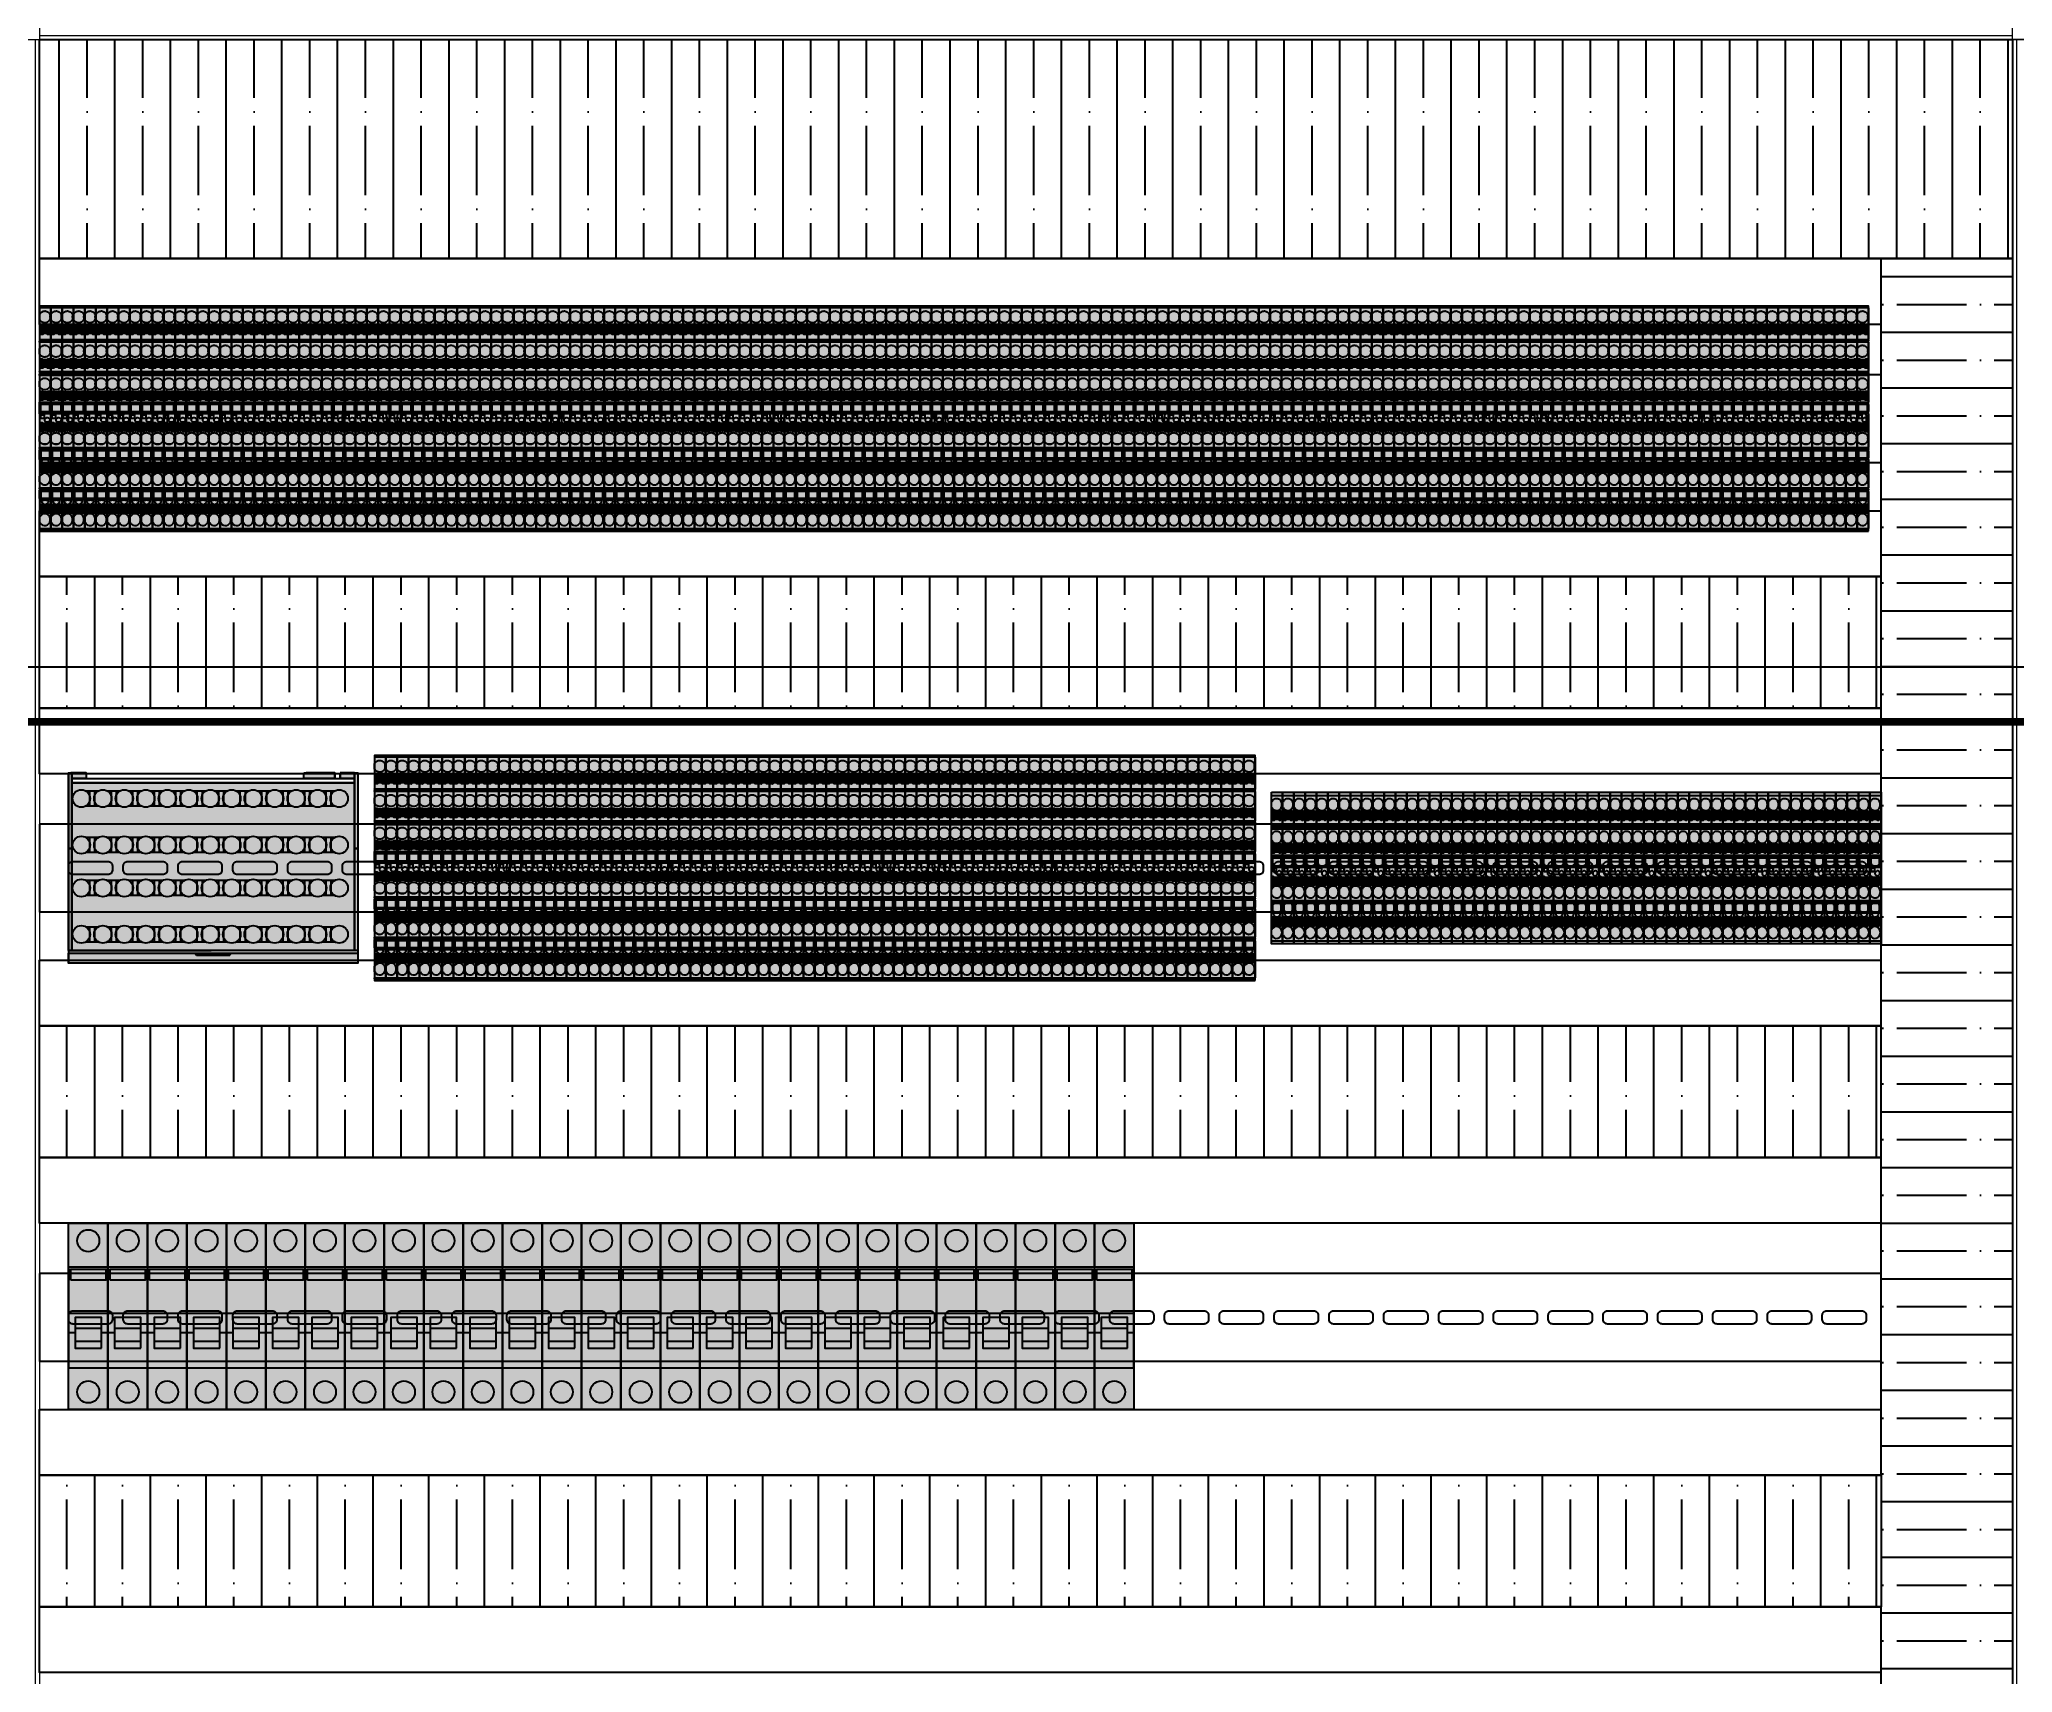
# Model space of a CAD drawing. Header units: millimetres. Extents: x -174 to 283929, y 1291 to 21053.
# Drawn here: x 10262 to 11162, y 20174 to 20919 of the extents above; entities that cross this region are included whole.
import ezdxf
from ezdxf.enums import TextEntityAlignment as Align

# ---------------------------------------------------------------- set-up
doc = ezdxf.new("R2010")
doc.units = ezdxf.units.MM
doc.linetypes.add('L000000000000000000', pattern=[0])
for name, color, linetype in [('0_Рамка', 7, 'Continuous'), ('0_Рамка @ 5', 7, 'Continuous'), ('0_Рамка @ 6', 7, 'Continuous'), ('devices', 7, 'Continuous'), ('THICK', 7, 'Continuous')]:
    doc.layers.add(name, color=color, linetype=linetype)
doc.layers.add('Белый текст', color=7, linetype='Continuous', plot=False)
doc.layers.add('тонкая', color=7, linetype='Continuous', lineweight=25)
doc.styles.add('СПДС', font='isocpeur.ttf', dxfattribs={"width": 0.8, "height": 2.5})

# ---------------------------------------------------------------- blocks, each defined once
blk = doc.blocks.new('*U216')
at = {"ltscale": 2}
blk.add_lwpolyline([(0, 20), (0, -20), (840, -20), (840, 20), (0, 20)], dxfattribs=at)
for points in [[(15.23, 3), (31.23, 3, -0.414214), (33.23, 1), (33.23, -1, -0.414214), (31.23, -3), (15.23, -3, -0.414214), (13.23, -1), (13.23, 1, -0.414214)], [(40.23, 3), (56.23, 3, -0.414214), (58.23, 1), (58.23, -1, -0.414214), (56.23, -3), (40.23, -3, -0.414214), (38.23, -1), (38.23, 1, -0.414214)], [(65.23, 3), (81.23, 3, -0.414214), (83.23, 1), (83.23, -1, -0.414214), (81.23, -3), (65.23, -3, -0.414214), (63.23, -1), (63.23, 1, -0.414214)], [(90.23, 3), (106.23, 3, -0.414214), (108.23, 1), (108.23, -1, -0.414214), (106.23, -3), (90.23, -3, -0.414214), (88.23, -1), (88.23, 1, -0.414214)], [(115.23, 3), (131.23, 3, -0.414214), (133.23, 1), (133.23, -1, -0.414214), (131.23, -3), (115.23, -3, -0.414214), (113.23, -1), (113.23, 1, -0.414214)], [(140.23, 3), (156.23, 3, -0.414214), (158.23, 1), (158.23, -1, -0.414214), (156.23, -3), (140.23, -3, -0.414214), (138.23, -1), (138.23, 1, -0.414214)], [(165.23, 3), (181.23, 3, -0.414214), (183.23, 1), (183.23, -1, -0.414214), (181.23, -3), (165.23, -3, -0.414214), (163.23, -1), (163.23, 1, -0.414214)], [(190.23, 3), (206.23, 3, -0.414214), (208.23, 1), (208.23, -1, -0.414214), (206.23, -3), (190.23, -3, -0.414214), (188.23, -1), (188.23, 1, -0.414214)], [(215.23, 3), (231.23, 3, -0.414214), (233.23, 1), (233.23, -1, -0.414214), (231.23, -3), (215.23, -3, -0.414214), (213.23, -1), (213.23, 1, -0.414214)], [(240.23, 3), (256.23, 3, -0.414214), (258.23, 1), (258.23, -1, -0.414214), (256.23, -3), (240.23, -3, -0.414214), (238.23, -1), (238.23, 1, -0.414214)], [(265.23, 3), (281.23, 3, -0.414214), (283.23, 1), (283.23, -1, -0.414214), (281.23, -3), (265.23, -3, -0.414214), (263.23, -1), (263.23, 1, -0.414214)], [(290.23, 3), (306.23, 3, -0.414214), (308.23, 1), (308.23, -1, -0.414214), (306.23, -3), (290.23, -3, -0.414214), (288.23, -1), (288.23, 1, -0.414214)], [(315.23, 3), (331.23, 3, -0.414214), (333.23, 1), (333.23, -1, -0.414214), (331.23, -3), (315.23, -3, -0.414214), (313.23, -1), (313.23, 1, -0.414214)], [(340.23, 3), (356.23, 3, -0.414214), (358.23, 1), (358.23, -1, -0.414214), (356.23, -3), (340.23, -3, -0.414214), (338.23, -1), (338.23, 1, -0.414214)], [(365.23, 3), (381.23, 3, -0.414214), (383.23, 1), (383.23, -1, -0.414214), (381.23, -3), (365.23, -3, -0.414214), (363.23, -1), (363.23, 1, -0.414214)], [(390.23, 3), (406.23, 3, -0.414214), (408.23, 1), (408.23, -1, -0.414214), (406.23, -3), (390.23, -3, -0.414214), (388.23, -1), (388.23, 1, -0.414214)], [(415.23, 3), (431.23, 3, -0.414214), (433.23, 1), (433.23, -1, -0.414214), (431.23, -3), (415.23, -3, -0.414214), (413.23, -1), (413.23, 1, -0.414214)], [(440.23, 3), (456.23, 3, -0.414214), (458.23, 1), (458.23, -1, -0.414214), (456.23, -3), (440.23, -3, -0.414214), (438.23, -1), (438.23, 1, -0.414214)], [(465.23, 3), (481.23, 3, -0.414214), (483.23, 1), (483.23, -1, -0.414214), (481.23, -3), (465.23, -3, -0.414214), (463.23, -1), (463.23, 1, -0.414214)], [(490.23, 3), (506.23, 3, -0.414214), (508.23, 1), (508.23, -1, -0.414214), (506.23, -3), (490.23, -3, -0.414214), (488.23, -1), (488.23, 1, -0.414214)], [(515.23, 3), (531.23, 3, -0.414214), (533.23, 1), (533.23, -1, -0.414214), (531.23, -3), (515.23, -3, -0.414214), (513.23, -1), (513.23, 1, -0.414214)], [(540.23, 3), (556.23, 3, -0.414214), (558.23, 1), (558.23, -1, -0.414214), (556.23, -3), (540.23, -3, -0.414214), (538.23, -1), (538.23, 1, -0.414214)], [(565.23, 3), (581.23, 3, -0.414214), (583.23, 1), (583.23, -1, -0.414214), (581.23, -3), (565.23, -3, -0.414214), (563.23, -1), (563.23, 1, -0.414214)], [(590.23, 3), (606.23, 3, -0.414214), (608.23, 1), (608.23, -1, -0.414214), (606.23, -3), (590.23, -3, -0.414214), (588.23, -1), (588.23, 1, -0.414214)], [(615.23, 3), (631.23, 3, -0.414214), (633.23, 1), (633.23, -1, -0.414214), (631.23, -3), (615.23, -3, -0.414214), (613.23, -1), (613.23, 1, -0.414214)], [(640.23, 3), (656.23, 3, -0.414214), (658.23, 1), (658.23, -1, -0.414214), (656.23, -3), (640.23, -3, -0.414214), (638.23, -1), (638.23, 1, -0.414214)], [(665.23, 3), (681.23, 3, -0.414214), (683.23, 1), (683.23, -1, -0.414214), (681.23, -3), (665.23, -3, -0.414214), (663.23, -1), (663.23, 1, -0.414214)], [(690.23, 3), (706.23, 3, -0.414214), (708.23, 1), (708.23, -1, -0.414214), (706.23, -3), (690.23, -3, -0.414214), (688.23, -1), (688.23, 1, -0.414214)], [(715.23, 3), (731.23, 3, -0.414214), (733.23, 1), (733.23, -1, -0.414214), (731.23, -3), (715.23, -3, -0.414214), (713.23, -1), (713.23, 1, -0.414214)], [(740.23, 3), (756.23, 3, -0.414214), (758.23, 1), (758.23, -1, -0.414214), (756.23, -3), (740.23, -3, -0.414214), (738.23, -1), (738.23, 1, -0.414214)], [(765.23, 3), (781.23, 3, -0.414214), (783.23, 1), (783.23, -1, -0.414214), (781.23, -3), (765.23, -3, -0.414214), (763.23, -1), (763.23, 1, -0.414214)], [(790.23, 3), (806.23, 3, -0.414214), (808.23, 1), (808.23, -1, -0.414214), (806.23, -3), (790.23, -3, -0.414214), (788.23, -1), (788.23, 1, -0.414214)], [(815.23, 3), (831.23, 3, -0.414214), (833.23, 1), (833.23, -1, -0.414214), (831.23, -3), (815.23, -3, -0.414214), (813.23, -1), (813.23, 1, -0.414214)]]:
    blk.add_lwpolyline(points, format="xyb", close=True, dxfattribs=at)
blk = doc.blocks.new('*U203')
at = {"ltscale": 2}
blk.add_lwpolyline([(0, 20), (0, -20), (840, -20), (840, 20), (0, 20)], dxfattribs=at)
for points in [[(15.23, 3), (31.23, 3, -0.414214), (33.23, 1), (33.23, -1, -0.414214), (31.23, -3), (15.23, -3, -0.414214), (13.23, -1), (13.23, 1, -0.414214)], [(40.23, 3), (56.23, 3, -0.414214), (58.23, 1), (58.23, -1, -0.414214), (56.23, -3), (40.23, -3, -0.414214), (38.23, -1), (38.23, 1, -0.414214)], [(65.23, 3), (81.23, 3, -0.414214), (83.23, 1), (83.23, -1, -0.414214), (81.23, -3), (65.23, -3, -0.414214), (63.23, -1), (63.23, 1, -0.414214)], [(90.23, 3), (106.23, 3, -0.414214), (108.23, 1), (108.23, -1, -0.414214), (106.23, -3), (90.23, -3, -0.414214), (88.23, -1), (88.23, 1, -0.414214)], [(115.23, 3), (131.23, 3, -0.414214), (133.23, 1), (133.23, -1, -0.414214), (131.23, -3), (115.23, -3, -0.414214), (113.23, -1), (113.23, 1, -0.414214)], [(140.23, 3), (156.23, 3, -0.414214), (158.23, 1), (158.23, -1, -0.414214), (156.23, -3), (140.23, -3, -0.414214), (138.23, -1), (138.23, 1, -0.414214)], [(165.23, 3), (181.23, 3, -0.414214), (183.23, 1), (183.23, -1, -0.414214), (181.23, -3), (165.23, -3, -0.414214), (163.23, -1), (163.23, 1, -0.414214)], [(190.23, 3), (206.23, 3, -0.414214), (208.23, 1), (208.23, -1, -0.414214), (206.23, -3), (190.23, -3, -0.414214), (188.23, -1), (188.23, 1, -0.414214)], [(215.23, 3), (231.23, 3, -0.414214), (233.23, 1), (233.23, -1, -0.414214), (231.23, -3), (215.23, -3, -0.414214), (213.23, -1), (213.23, 1, -0.414214)], [(240.23, 3), (256.23, 3, -0.414214), (258.23, 1), (258.23, -1, -0.414214), (256.23, -3), (240.23, -3, -0.414214), (238.23, -1), (238.23, 1, -0.414214)], [(265.23, 3), (281.23, 3, -0.414214), (283.23, 1), (283.23, -1, -0.414214), (281.23, -3), (265.23, -3, -0.414214), (263.23, -1), (263.23, 1, -0.414214)], [(290.23, 3), (306.23, 3, -0.414214), (308.23, 1), (308.23, -1, -0.414214), (306.23, -3), (290.23, -3, -0.414214), (288.23, -1), (288.23, 1, -0.414214)], [(315.23, 3), (331.23, 3, -0.414214), (333.23, 1), (333.23, -1, -0.414214), (331.23, -3), (315.23, -3, -0.414214), (313.23, -1), (313.23, 1, -0.414214)], [(340.23, 3), (356.23, 3, -0.414214), (358.23, 1), (358.23, -1, -0.414214), (356.23, -3), (340.23, -3, -0.414214), (338.23, -1), (338.23, 1, -0.414214)], [(365.23, 3), (381.23, 3, -0.414214), (383.23, 1), (383.23, -1, -0.414214), (381.23, -3), (365.23, -3, -0.414214), (363.23, -1), (363.23, 1, -0.414214)], [(390.23, 3), (406.23, 3, -0.414214), (408.23, 1), (408.23, -1, -0.414214), (406.23, -3), (390.23, -3, -0.414214), (388.23, -1), (388.23, 1, -0.414214)], [(415.23, 3), (431.23, 3, -0.414214), (433.23, 1), (433.23, -1, -0.414214), (431.23, -3), (415.23, -3, -0.414214), (413.23, -1), (413.23, 1, -0.414214)], [(440.23, 3), (456.23, 3, -0.414214), (458.23, 1), (458.23, -1, -0.414214), (456.23, -3), (440.23, -3, -0.414214), (438.23, -1), (438.23, 1, -0.414214)], [(465.23, 3), (481.23, 3, -0.414214), (483.23, 1), (483.23, -1, -0.414214), (481.23, -3), (465.23, -3, -0.414214), (463.23, -1), (463.23, 1, -0.414214)], [(490.23, 3), (506.23, 3, -0.414214), (508.23, 1), (508.23, -1, -0.414214), (506.23, -3), (490.23, -3, -0.414214), (488.23, -1), (488.23, 1, -0.414214)], [(515.23, 3), (531.23, 3, -0.414214), (533.23, 1), (533.23, -1, -0.414214), (531.23, -3), (515.23, -3, -0.414214), (513.23, -1), (513.23, 1, -0.414214)], [(540.23, 3), (556.23, 3, -0.414214), (558.23, 1), (558.23, -1, -0.414214), (556.23, -3), (540.23, -3, -0.414214), (538.23, -1), (538.23, 1, -0.414214)], [(565.23, 3), (581.23, 3, -0.414214), (583.23, 1), (583.23, -1, -0.414214), (581.23, -3), (565.23, -3, -0.414214), (563.23, -1), (563.23, 1, -0.414214)], [(590.23, 3), (606.23, 3, -0.414214), (608.23, 1), (608.23, -1, -0.414214), (606.23, -3), (590.23, -3, -0.414214), (588.23, -1), (588.23, 1, -0.414214)], [(615.23, 3), (631.23, 3, -0.414214), (633.23, 1), (633.23, -1, -0.414214), (631.23, -3), (615.23, -3, -0.414214), (613.23, -1), (613.23, 1, -0.414214)], [(640.23, 3), (656.23, 3, -0.414214), (658.23, 1), (658.23, -1, -0.414214), (656.23, -3), (640.23, -3, -0.414214), (638.23, -1), (638.23, 1, -0.414214)], [(665.23, 3), (681.23, 3, -0.414214), (683.23, 1), (683.23, -1, -0.414214), (681.23, -3), (665.23, -3, -0.414214), (663.23, -1), (663.23, 1, -0.414214)], [(690.23, 3), (706.23, 3, -0.414214), (708.23, 1), (708.23, -1, -0.414214), (706.23, -3), (690.23, -3, -0.414214), (688.23, -1), (688.23, 1, -0.414214)], [(715.23, 3), (731.23, 3, -0.414214), (733.23, 1), (733.23, -1, -0.414214), (731.23, -3), (715.23, -3, -0.414214), (713.23, -1), (713.23, 1, -0.414214)], [(740.23, 3), (756.23, 3, -0.414214), (758.23, 1), (758.23, -1, -0.414214), (756.23, -3), (740.23, -3, -0.414214), (738.23, -1), (738.23, 1, -0.414214)], [(765.23, 3), (781.23, 3, -0.414214), (783.23, 1), (783.23, -1, -0.414214), (781.23, -3), (765.23, -3, -0.414214), (763.23, -1), (763.23, 1, -0.414214)], [(790.23, 3), (806.23, 3, -0.414214), (808.23, 1), (808.23, -1, -0.414214), (806.23, -3), (790.23, -3, -0.414214), (788.23, -1), (788.23, 1, -0.414214)], [(815.23, 3), (831.23, 3, -0.414214), (833.23, 1), (833.23, -1, -0.414214), (831.23, -3), (815.23, -3, -0.414214), (813.23, -1), (813.23, 1, -0.414214)]]:
    blk.add_lwpolyline(points, format="xyb", close=True, dxfattribs=at)
blk = doc.blocks.new('*U205')
at = {"ltscale": 2}
blk.add_lwpolyline([(0, 20), (0, -20), (840, -20), (840, 20), (0, 20)], dxfattribs=at)
for points in [[(15.23, 3), (31.23, 3, -0.414214), (33.23, 1), (33.23, -1, -0.414214), (31.23, -3), (15.23, -3, -0.414214), (13.23, -1), (13.23, 1, -0.414214)], [(40.23, 3), (56.23, 3, -0.414214), (58.23, 1), (58.23, -1, -0.414214), (56.23, -3), (40.23, -3, -0.414214), (38.23, -1), (38.23, 1, -0.414214)], [(65.23, 3), (81.23, 3, -0.414214), (83.23, 1), (83.23, -1, -0.414214), (81.23, -3), (65.23, -3, -0.414214), (63.23, -1), (63.23, 1, -0.414214)], [(90.23, 3), (106.23, 3, -0.414214), (108.23, 1), (108.23, -1, -0.414214), (106.23, -3), (90.23, -3, -0.414214), (88.23, -1), (88.23, 1, -0.414214)], [(115.23, 3), (131.23, 3, -0.414214), (133.23, 1), (133.23, -1, -0.414214), (131.23, -3), (115.23, -3, -0.414214), (113.23, -1), (113.23, 1, -0.414214)], [(140.23, 3), (156.23, 3, -0.414214), (158.23, 1), (158.23, -1, -0.414214), (156.23, -3), (140.23, -3, -0.414214), (138.23, -1), (138.23, 1, -0.414214)], [(165.23, 3), (181.23, 3, -0.414214), (183.23, 1), (183.23, -1, -0.414214), (181.23, -3), (165.23, -3, -0.414214), (163.23, -1), (163.23, 1, -0.414214)], [(190.23, 3), (206.23, 3, -0.414214), (208.23, 1), (208.23, -1, -0.414214), (206.23, -3), (190.23, -3, -0.414214), (188.23, -1), (188.23, 1, -0.414214)], [(215.23, 3), (231.23, 3, -0.414214), (233.23, 1), (233.23, -1, -0.414214), (231.23, -3), (215.23, -3, -0.414214), (213.23, -1), (213.23, 1, -0.414214)], [(240.23, 3), (256.23, 3, -0.414214), (258.23, 1), (258.23, -1, -0.414214), (256.23, -3), (240.23, -3, -0.414214), (238.23, -1), (238.23, 1, -0.414214)], [(265.23, 3), (281.23, 3, -0.414214), (283.23, 1), (283.23, -1, -0.414214), (281.23, -3), (265.23, -3, -0.414214), (263.23, -1), (263.23, 1, -0.414214)], [(290.23, 3), (306.23, 3, -0.414214), (308.23, 1), (308.23, -1, -0.414214), (306.23, -3), (290.23, -3, -0.414214), (288.23, -1), (288.23, 1, -0.414214)], [(315.23, 3), (331.23, 3, -0.414214), (333.23, 1), (333.23, -1, -0.414214), (331.23, -3), (315.23, -3, -0.414214), (313.23, -1), (313.23, 1, -0.414214)], [(340.23, 3), (356.23, 3, -0.414214), (358.23, 1), (358.23, -1, -0.414214), (356.23, -3), (340.23, -3, -0.414214), (338.23, -1), (338.23, 1, -0.414214)], [(365.23, 3), (381.23, 3, -0.414214), (383.23, 1), (383.23, -1, -0.414214), (381.23, -3), (365.23, -3, -0.414214), (363.23, -1), (363.23, 1, -0.414214)], [(390.23, 3), (406.23, 3, -0.414214), (408.23, 1), (408.23, -1, -0.414214), (406.23, -3), (390.23, -3, -0.414214), (388.23, -1), (388.23, 1, -0.414214)], [(415.23, 3), (431.23, 3, -0.414214), (433.23, 1), (433.23, -1, -0.414214), (431.23, -3), (415.23, -3, -0.414214), (413.23, -1), (413.23, 1, -0.414214)], [(440.23, 3), (456.23, 3, -0.414214), (458.23, 1), (458.23, -1, -0.414214), (456.23, -3), (440.23, -3, -0.414214), (438.23, -1), (438.23, 1, -0.414214)], [(465.23, 3), (481.23, 3, -0.414214), (483.23, 1), (483.23, -1, -0.414214), (481.23, -3), (465.23, -3, -0.414214), (463.23, -1), (463.23, 1, -0.414214)], [(490.23, 3), (506.23, 3, -0.414214), (508.23, 1), (508.23, -1, -0.414214), (506.23, -3), (490.23, -3, -0.414214), (488.23, -1), (488.23, 1, -0.414214)], [(515.23, 3), (531.23, 3, -0.414214), (533.23, 1), (533.23, -1, -0.414214), (531.23, -3), (515.23, -3, -0.414214), (513.23, -1), (513.23, 1, -0.414214)], [(540.23, 3), (556.23, 3, -0.414214), (558.23, 1), (558.23, -1, -0.414214), (556.23, -3), (540.23, -3, -0.414214), (538.23, -1), (538.23, 1, -0.414214)], [(565.23, 3), (581.23, 3, -0.414214), (583.23, 1), (583.23, -1, -0.414214), (581.23, -3), (565.23, -3, -0.414214), (563.23, -1), (563.23, 1, -0.414214)], [(590.23, 3), (606.23, 3, -0.414214), (608.23, 1), (608.23, -1, -0.414214), (606.23, -3), (590.23, -3, -0.414214), (588.23, -1), (588.23, 1, -0.414214)], [(615.23, 3), (631.23, 3, -0.414214), (633.23, 1), (633.23, -1, -0.414214), (631.23, -3), (615.23, -3, -0.414214), (613.23, -1), (613.23, 1, -0.414214)], [(640.23, 3), (656.23, 3, -0.414214), (658.23, 1), (658.23, -1, -0.414214), (656.23, -3), (640.23, -3, -0.414214), (638.23, -1), (638.23, 1, -0.414214)], [(665.23, 3), (681.23, 3, -0.414214), (683.23, 1), (683.23, -1, -0.414214), (681.23, -3), (665.23, -3, -0.414214), (663.23, -1), (663.23, 1, -0.414214)], [(690.23, 3), (706.23, 3, -0.414214), (708.23, 1), (708.23, -1, -0.414214), (706.23, -3), (690.23, -3, -0.414214), (688.23, -1), (688.23, 1, -0.414214)], [(715.23, 3), (731.23, 3, -0.414214), (733.23, 1), (733.23, -1, -0.414214), (731.23, -3), (715.23, -3, -0.414214), (713.23, -1), (713.23, 1, -0.414214)], [(740.23, 3), (756.23, 3, -0.414214), (758.23, 1), (758.23, -1, -0.414214), (756.23, -3), (740.23, -3, -0.414214), (738.23, -1), (738.23, 1, -0.414214)], [(765.23, 3), (781.23, 3, -0.414214), (783.23, 1), (783.23, -1, -0.414214), (781.23, -3), (765.23, -3, -0.414214), (763.23, -1), (763.23, 1, -0.414214)], [(790.23, 3), (806.23, 3, -0.414214), (808.23, 1), (808.23, -1, -0.414214), (806.23, -3), (790.23, -3, -0.414214), (788.23, -1), (788.23, 1, -0.414214)], [(815.23, 3), (831.23, 3, -0.414214), (833.23, 1), (833.23, -1, -0.414214), (831.23, -3), (815.23, -3, -0.414214), (813.23, -1), (813.23, 1, -0.414214)]]:
    blk.add_lwpolyline(points, format="xyb", close=True, dxfattribs=at)
blk = doc.blocks.new('4х15')
at = {"layer": 'тонкая', "ltscale": 100, "true_color": 0xffffff}
h = blk.add_hatch(color=7, dxfattribs=at)
h.paths.add_polyline_path([(130.5, 43.46), (132, 43.46), (132, 8.9), (130.5, 8.9), (130.5, 38.91), (130.5, 40.89)])
h.paths.add_polyline_path([(0, 43.46), (1.5, 43.46), (1.5, 40.89), (1.5, 38.91), (1.5, 8.9), (0, 8.9)])
h.paths.add_polyline_path([(107.4, 43.46), (121.4, 43.46), (121.4, 40.89), (107.4, 40.89)])
h.paths.add_polyline_path([(123.9, 43.46), (130.5, 43.46), (130.5, 40.89), (123.9, 40.89)])
h.paths.add_polyline_path([(1.5, 43.46), (8.1, 43.46), (8.1, 40.89), (1.5, 40.89)])
at = {"layer": 'тонкая', "ltscale": 100}
h = blk.add_hatch(color=94, dxfattribs=at)
h.paths.add_polyline_path([(1.5, -37.55), (130.5, -37.55), (132, -37.55), (132, -38.82), (74.25, -38.82), (57.75, -38.82), (0, -38.82), (0, -37.55)])
h.paths.add_polyline_path([(1.5, 38.91), (130.5, 38.91), (130.5, -37.55), (1.5, -37.55)])
h.paths.add_polyline_path([(0, 8.9), (1.5, 8.9), (1.5, -37.55), (0, -37.55)])
h.paths.add_polyline_path([(130.5, 8.9), (132, 8.9), (132, -37.55), (130.5, -37.55)])
h.paths.add_polyline_path([(0, -38.82), (132, -38.82), (132, -43.46), (0, -43.46)])
for p, q in [((2.01, 28.24), (2.01, 28.24)), ((7.79, 35.24), (13.72, 35.24)), ((13.72, 28.24), (7.79, 28.24)), ((9.6, 35.24), (9.6, 28.24)), ((11.9, 35.24), (11.9, 28.24)), ((17.59, 35.24), (23.52, 35.24)), ((23.52, 28.24), (17.59, 28.24)), ((19.4, 35.24), (19.4, 28.24)), ((21.7, 35.24), (21.7, 28.24)), ((27.39, 35.24), (33.32, 35.24)), ((33.32, 28.24), (27.39, 28.24)), ((29.2, 35.24), (29.2, 28.24)), ((31.5, 35.24), (31.5, 28.24)), ((37.19, 35.24), (43.12, 35.24)), ((43.12, 28.24), (37.19, 28.24)), ((39, 35.24), (39, 28.24)), ((41.3, 35.24), (41.3, 28.24)), ((46.99, 35.24), (52.92, 35.24)), ((52.92, 28.24), (46.99, 28.24)), ((48.8, 35.24), (48.8, 28.24)), ((51.1, 35.24), (51.1, 28.24)), ((56.79, 35.24), (62.72, 35.24)), ((62.72, 28.24), (56.79, 28.24)), ((58.6, 35.24), (58.6, 28.24)), ((60.9, 35.24), (60.9, 28.24)), ((66.59, 35.24), (72.52, 35.24)), ((72.52, 28.24), (66.59, 28.24)), ((68.4, 35.24), (68.4, 28.24)), ((70.7, 35.24), (70.7, 28.24)), ((76.39, 35.24), (82.32, 35.24)), ((82.32, 28.24), (76.39, 28.24)), ((78.2, 35.24), (78.2, 28.24)), ((80.5, 35.24), (80.5, 28.24)), ((86.19, 35.24), (92.12, 35.24)), ((92.12, 28.24), (86.19, 28.24)), ((88, 35.24), (88, 28.24)), ((90.3, 35.24), (90.3, 28.24)), ((95.99, 35.24), (101.92, 35.24)), ((101.92, 28.24), (95.99, 28.24)), ((97.8, 35.24), (97.8, 28.24)), ((100.1, 35.24), (100.1, 28.24)), ((105.79, 35.24), (111.72, 35.24)), ((111.72, 28.24), (105.79, 28.24)), ((107.6, 35.24), (107.6, 28.24)), ((109.9, 35.24), (109.9, 28.24)), ((115.59, 35.24), (121.52, 35.24)), ((121.52, 28.24), (115.59, 28.24)), ((117.4, 35.24), (117.4, 28.24)), ((119.7, 35.24), (119.7, 28.24)), ((7.79, 14.04), (13.72, 14.04)), ((9.6, 14.04), (9.6, 7.04)), ((11.9, 14.04), (11.9, 7.04)), ((17.59, 14.04), (23.52, 14.04)), ((19.4, 14.04), (19.4, 7.04)), ((21.7, 14.04), (21.7, 7.04)), ((27.39, 14.04), (33.32, 14.04)), ((29.2, 14.04), (29.2, 7.04)), ((31.5, 14.04), (31.5, 7.04)), ((37.19, 14.04), (43.12, 14.04)), ((39, 14.04), (39, 7.04)), ((41.3, 14.04), (41.3, 7.04)), ((46.99, 14.04), (52.92, 14.04)), ((48.8, 14.04), (48.8, 7.04)), ((51.1, 14.04), (51.1, 7.04)), ((56.79, 14.04), (62.72, 14.04)), ((58.6, 14.04), (58.6, 7.04)), ((60.9, 14.04), (60.9, 7.04)), ((66.59, 14.04), (72.52, 14.04)), ((68.4, 14.04), (68.4, 7.04)), ((70.7, 14.04), (70.7, 7.04)), ((76.39, 14.04), (82.32, 14.04)), ((78.2, 14.04), (78.2, 7.04)), ((80.5, 14.04), (80.5, 7.04)), ((86.19, 14.04), (92.12, 14.04)), ((88, 14.04), (88, 7.04)), ((90.3, 14.04), (90.3, 7.04)), ((95.99, 14.04), (101.92, 14.04)), ((97.8, 14.04), (97.8, 7.04)), ((100.1, 14.04), (100.1, 7.04)), ((105.79, 14.04), (111.72, 14.04)), ((107.6, 14.04), (107.6, 7.04)), ((109.9, 14.04), (109.9, 7.04)), ((115.59, 14.04), (121.52, 14.04)), ((117.4, 14.04), (117.4, 7.04)), ((119.7, 14.04), (119.7, 7.04)), ((13.72, 7.04), (7.79, 7.04)), ((23.52, 7.04), (17.59, 7.04)), ((33.32, 7.04), (27.39, 7.04)), ((43.12, 7.04), (37.19, 7.04)), ((52.92, 7.04), (46.99, 7.04)), ((62.72, 7.04), (56.79, 7.04)), ((72.52, 7.04), (66.59, 7.04)), ((82.32, 7.04), (76.39, 7.04)), ((92.12, 7.04), (86.19, 7.04)), ((101.92, 7.04), (95.99, 7.04)), ((111.72, 7.04), (105.79, 7.04)), ((121.52, 7.04), (115.59, 7.04)), ((7.79, -5.57), (13.72, -5.57)), ((9.6, -5.57), (9.6, -12.57)), ((11.9, -5.57), (11.9, -12.57)), ((17.59, -5.57), (23.52, -5.57)), ((19.4, -5.57), (19.4, -12.57)), ((21.7, -5.57), (21.7, -12.57)), ((27.39, -5.57), (33.32, -5.57)), ((29.2, -5.57), (29.2, -12.57)), ((31.5, -5.57), (31.5, -12.57)), ((37.19, -5.57), (43.12, -5.57)), ((39, -5.57), (39, -12.57)), ((41.3, -5.57), (41.3, -12.57)), ((46.99, -5.57), (52.92, -5.57)), ((48.8, -5.57), (48.8, -12.57)), ((51.1, -5.57), (51.1, -12.57)), ((56.79, -5.57), (62.72, -5.57)), ((58.6, -5.57), (58.6, -12.57)), ((60.9, -5.57), (60.9, -12.57)), ((66.59, -5.57), (72.52, -5.57)), ((68.4, -5.57), (68.4, -12.57)), ((70.7, -5.57), (70.7, -12.57)), ((76.39, -5.57), (82.32, -5.57)), ((78.2, -5.57), (78.2, -12.57)), ((80.5, -5.57), (80.5, -12.57)), ((86.19, -5.57), (92.12, -5.57)), ((88, -5.57), (88, -12.57)), ((90.3, -5.57), (90.3, -12.57)), ((95.99, -5.57), (101.92, -5.57)), ((97.8, -5.57), (97.8, -12.57)), ((100.1, -5.57), (100.1, -12.57)), ((105.79, -5.57), (111.72, -5.57)), ((107.6, -5.57), (107.6, -12.57)), ((109.9, -5.57), (109.9, -12.57)), ((115.59, -5.57), (121.52, -5.57)), ((117.4, -5.57), (117.4, -12.57)), ((119.7, -5.57), (119.7, -12.57)), ((13.72, -12.57), (7.79, -12.57)), ((23.52, -12.57), (17.59, -12.57)), ((33.32, -12.57), (27.39, -12.57)), ((43.12, -12.57), (37.19, -12.57)), ((52.92, -12.57), (46.99, -12.57)), ((62.72, -12.57), (56.79, -12.57)), ((72.52, -12.57), (66.59, -12.57)), ((82.32, -12.57), (76.39, -12.57)), ((92.12, -12.57), (86.19, -12.57)), ((101.92, -12.57), (95.99, -12.57)), ((111.72, -12.57), (105.79, -12.57)), ((121.52, -12.57), (115.59, -12.57)), ((7.79, -26.76), (13.72, -26.76)), ((9.6, -26.76), (9.6, -33.76)), ((11.9, -26.76), (11.9, -33.76)), ((17.59, -26.76), (23.52, -26.76)), ((19.4, -26.76), (19.4, -33.76)), ((21.7, -26.76), (21.7, -33.76)), ((27.39, -26.76), (33.32, -26.76)), ((29.2, -26.76), (29.2, -33.76)), ((31.5, -26.76), (31.5, -33.76)), ((37.19, -26.76), (43.12, -26.76)), ((39, -26.76), (39, -33.76)), ((41.3, -26.76), (41.3, -33.76)), ((46.99, -26.76), (52.92, -26.76)), ((48.8, -26.76), (48.8, -33.76)), ((51.1, -26.76), (51.1, -33.76)), ((56.79, -26.76), (62.72, -26.76)), ((58.6, -26.76), (58.6, -33.76)), ((60.9, -26.76), (60.9, -33.76)), ((66.59, -26.76), (72.52, -26.76)), ((68.4, -26.76), (68.4, -33.76)), ((70.7, -26.76), (70.7, -33.76)), ((76.39, -26.76), (82.32, -26.76)), ((78.2, -26.76), (78.2, -33.76)), ((80.5, -26.76), (80.5, -33.76)), ((86.19, -26.76), (92.12, -26.76)), ((88, -26.76), (88, -33.76)), ((90.3, -26.76), (90.3, -33.76)), ((95.99, -26.76), (101.92, -26.76)), ((97.8, -26.76), (97.8, -33.76)), ((100.1, -26.76), (100.1, -33.76)), ((105.79, -26.76), (111.72, -26.76)), ((107.6, -26.76), (107.6, -33.76)), ((109.9, -26.76), (109.9, -33.76)), ((115.59, -26.76), (121.52, -26.76)), ((117.4, -26.76), (117.4, -33.76)), ((119.7, -26.76), (119.7, -33.76)), ((13.72, -33.76), (7.79, -33.76)), ((23.52, -33.76), (17.59, -33.76)), ((33.32, -33.76), (27.39, -33.76)), ((43.12, -33.76), (37.19, -33.76)), ((52.92, -33.76), (46.99, -33.76)), ((62.72, -33.76), (56.79, -33.76)), ((72.52, -33.76), (66.59, -33.76)), ((82.32, -33.76), (76.39, -33.76)), ((92.12, -33.76), (86.19, -33.76)), ((101.92, -33.76), (95.99, -33.76)), ((111.72, -33.76), (105.79, -33.76)), ((121.52, -33.76), (115.59, -33.76))]:
    blk.add_line(p, q)
at = {"ltscale": 100}
for centre in [(5.85, 31.74), (15.65, 31.74), (25.45, 31.74), (35.25, 31.74), (45.05, 31.74), (54.85, 31.74), (64.65, 31.74), (74.45, 31.74), (84.25, 31.74), (94.05, 31.74), (103.85, 31.74), (113.65, 31.74), (123.45, 31.74), (5.85, 10.54), (15.65, 10.54), (25.45, 10.54), (35.25, 10.54), (45.05, 10.54), (54.85, 10.54), (64.65, 10.54), (74.45, 10.54), (84.25, 10.54), (94.05, 10.54), (103.85, 10.54), (113.65, 10.54), (123.45, 10.54), (5.85, -9.07), (15.65, -9.07), (25.45, -9.07), (35.25, -9.07), (45.05, -9.07), (54.85, -9.07), (64.65, -9.07), (74.45, -9.07), (84.25, -9.07), (94.05, -9.07), (103.85, -9.07), (113.65, -9.07), (123.45, -9.07), (5.85, -30.26), (15.65, -30.26), (25.45, -30.26), (35.25, -30.26), (45.05, -30.26), (54.85, -30.26), (64.65, -30.26), (74.45, -30.26), (84.25, -30.26), (94.05, -30.26), (103.85, -30.26), (113.65, -30.26), (123.45, -30.26)]:
    blk.add_circle(centre, 4, dxfattribs=at)
at = {"layer": 'THICK'}
for p, q in [((0, 43.46), (0, 41.97)), ((0, 43.46), (1, 43.46)), ((8.1, 43.46), (1, 43.46)), ((1.5, 40.68), (1.5, 40.74)), ((1.5, 27.06), (1.5, 40.68)), ((8.1, 43.46), (8.1, 40.89)), ((63.5, 40.74), (63.5, 40.68)), ((120.4, 43.46), (108.4, 43.46)), ((121.4, 43.46), (120.4, 43.46)), ((121.4, 40.89), (121.4, 43.46)), ((123.9, 43.46), (123.9, 40.89)), ((130.5, 43.46), (123.9, 43.46)), ((0, 27.06), (0, 26.8)), ((0, -37.55), (65, -37.55)), ((0, -38.82), (24.15, -38.82)), ((40.65, -38.82), (65, -38.82)), ((58.43, -39.72), (73.57, -39.72))]:
    blk.add_line(p, q, dxfattribs=at)
at = {"layer": 'Белый текст', "ltscale": 100}
for p, q in [((0, 43.46), (0, -43.46)), ((132, 43.46), (132, -43.46)), ((0, -37.55), (0, -41.04))]:
    blk.add_line(p, q, dxfattribs=at)
blk.add_lwpolyline([(0, -38.82), (132, -38.82), (132, -43.46), (0, -43.46)], close=True, dxfattribs=at)
at = {"layer": 'тонкая', "ltscale": 100}
for p, q in [((57.75, -38.82), (58.43, -39.72)), ((74.25, -38.82), (73.57, -39.72))]:
    blk.add_line(p, q, dxfattribs=at)
for points in [[(1.5, 8.9), (0, 8.9), (0, 43.46), (1.5, 43.46)], [(1.5, 43.46), (8.1, 43.46), (8.1, 40.89), (1.5, 40.89)], [(1.5, 40.89), (130.5, 40.89), (130.5, 38.91), (1.5, 38.91)], [(1.5, 38.91), (130.5, 38.91), (130.5, -37.55), (1.5, -37.55)], [(107.4, 43.46), (121.4, 43.46), (121.4, 40.89), (107.4, 40.89)], [(123.9, 43.46), (130.5, 43.46), (130.5, 40.89), (123.9, 40.89)], [(132, 8.9), (130.5, 8.9), (130.5, 43.46), (132, 43.46)], [(0, 8.9), (1.5, 8.9), (1.5, -37.55), (0, -37.55)], [(130.5, 8.9), (132, 8.9), (132, -37.55), (130.5, -37.55)]]:
    blk.add_lwpolyline(points, close=True, dxfattribs=at)
blk = doc.blocks.new('S201')
at = {"true_color": 0xffffff}
blk.add_hatch(color=7, dxfattribs=at).paths.add_polyline_path([(0, -19), (0, 66), (18, 66), (18, -19)])
at = {"color": 7, "linetype": 'L000000000000000000'}
for p, q in [((0, 25), (18, 25)), ((3, 16), (0, 16)), ((15, 18), (3, 18)), ((18, 16), (15, 16))]:
    blk.add_line(p, q, dxfattribs=at)
at = {"color": 7, "linetype": 'Continuous'}
for points in [[(0, -19), (0, 66), (18, 66), (18, -19)], [(18, 0), (18, 46), (0, 46), (0, 0)], [(1, 40), (1, 45), (17, 45), (17, 40)]]:
    blk.add_lwpolyline(points, close=True, dxfattribs=at)
at = {"color": 7, "linetype": 'L000000000000000000'}
for points in [[(15, 9), (15, 23), (3, 23), (3, 9)], [(15, 9), (15, 12), (3, 12), (3, 9)]]:
    blk.add_lwpolyline(points, close=True, dxfattribs=at)
at = {"color": 7, "linetype": 'Continuous'}
for centre in [(9, 58), (9, -11)]:
    blk.add_circle(centre, 5, dxfattribs=at)
at = {"color": 1, "linetype": 'Continuous'}
blk.add_solid([(1, 40), (1, 45), (17, 40), (17, 45)], dxfattribs=at)
at = {"color": 7, "linetype": 'L000000000000000000'}
blk.add_solid([(15, 9), (15, 12), (3, 9), (3, 12)], dxfattribs=at)
blk = doc.blocks.new('*U197')
blk.add_wipeout([(0, 30), (840, 30), (840, -30), (0, -30)])
at = {"true_color": 0x2776bb}
h = blk.add_hatch(dxfattribs=at)
h.set_pattern_fill('ANSI35', color=152, scale=4, angle=45)
h.set_pattern_definition([(90, (-6146.77, 1406.27), (-25.4, 0), []), (90, (-6134.07, 1418.97), (-25.4, 0), [31.75, -6.35, 0, -6.35])])
h.paths.add_polyline_path([(840, -30), (840, 30), (0, 30), (0, -30)])
blk.add_lwpolyline([(0, 30), (840, 30), (840, -30), (0, -30), (0, 30)])
blk = doc.blocks.new('*U200')
blk.add_wipeout([(0, 30), (900, 30), (900, -70), (0, -70)])
at = {"true_color": 0x2776bb}
h = blk.add_hatch(dxfattribs=at)
h.set_pattern_fill('ANSI35', color=152, scale=4, angle=45)
h.set_pattern_definition([(90, (-6086.77, 1366.27), (-25.4, 0), []), (90, (-6074.07, 1378.97), (-25.4, 0), [31.75, -6.35, 0, -6.35])])
h.paths.add_polyline_path([(900, -70), (900, 30), (0, 30), (0, -70)])
blk.add_lwpolyline([(0, 30), (900, 30), (900, -70), (0, -70), (0, 30)])
blk = doc.blocks.new('VPR-2.5-3L-GY')
at = {"true_color": 0xc7c8ca}
h = blk.add_hatch(color=9, dxfattribs=at)
h.dxf.hatch_style = 1
h.paths.add_polyline_path([(5.15, 51.29), (0, 51.29), (0, -51.29), (5.15, -51.29)])
at = {"true_color": 0xcd6928}
h = blk.add_hatch(color=32, dxfattribs=at)
h.dxf.hatch_style = 1
h.paths.add_polyline_path([(4.5, 42.63), (3.88, 42.63), (3.4, 42.23), (1.7, 42.23), (1.21, 42.63), (0.6, 42.63), (0.6, 38.43), (1.44, 38.43), (1.84, 38.83), (3.26, 38.83), (3.66, 38.43), (4.5, 38.43)])
h = blk.add_hatch(color=32, dxfattribs=at)
h.dxf.hatch_style = 1
h.paths.add_polyline_path([(4.5, 27.26), (3.88, 27.26), (3.4, 26.86), (1.7, 26.86), (1.21, 27.26), (0.6, 27.26), (0.6, 23.06), (1.44, 23.06), (1.84, 23.46), (3.26, 23.46), (3.66, 23.06), (4.5, 23.06)])
h = blk.add_hatch(color=32, dxfattribs=at)
h.dxf.hatch_style = 1
h.paths.add_polyline_path([(4.5, 12.61), (3.88, 12.61), (3.4, 12.21), (1.7, 12.21), (1.21, 12.61), (0.6, 12.61), (0.6, 8.41), (1.44, 8.41), (1.84, 8.81), (3.26, 8.81), (3.66, 8.41), (4.5, 8.41)])
h = blk.add_hatch(color=32, dxfattribs=at)
h.dxf.hatch_style = 1
h.paths.add_polyline_path([(4.5, -1.78), (3.88, -1.78), (3.4, -2.18), (1.7, -2.18), (1.21, -1.78), (0.6, -1.78), (0.6, -5.98), (1.44, -5.98), (1.84, -5.58), (3.26, -5.58), (3.66, -5.98), (4.5, -5.98)])
h = blk.add_hatch(color=32, dxfattribs=at)
h.dxf.hatch_style = 1
h.paths.add_polyline_path([(4.5, -20.56), (3.88, -20.56), (3.4, -20.96), (1.7, -20.96), (1.21, -20.56), (0.6, -20.56), (0.6, -24.76), (1.44, -24.76), (1.84, -24.36), (3.26, -24.36), (3.66, -24.76), (4.5, -24.76)])
h = blk.add_hatch(color=32, dxfattribs=at)
h.dxf.hatch_style = 1
h.paths.add_polyline_path([(4.5, -39.01), (3.88, -39.01), (3.4, -39.41), (1.7, -39.41), (1.21, -39.01), (0.6, -39.01), (0.6, -43.21), (1.44, -43.21), (1.84, -42.81), (3.26, -42.81), (3.66, -43.21), (4.5, -43.21)])
at = {"color": 7, "linetype": 'Continuous', "lineweight": 25}
for p, q in [((5.15, 50.53), (0, 50.53)), ((0, 50.53), (0, 47.73)), ((0.22, 47.73), (0, 47.73)), ((0, 45.13), (0, 47.73)), ((0, 45.13), (0.22, 45.13)), ((0, 45.13), (0, 36.18)), ((4.8, 46.13), (4.8, 46.73)), ((5.15, 50.53), (5.15, 36.18)), ((0, 36.18), (5.15, 36.18)), ((0, 36.06), (5.15, 36.06)), ((0, 36.06), (0, 35.8)), ((0.68, 40.9), (0.68, 42.58)), ((0.68, 42.58), (1.18, 42.58)), ((1.64, 40.9), (0.68, 40.9)), ((0.68, 40.1), (0.68, 40.9)), ((0.68, 38.58), (0.68, 40.1)), ((0.68, 40.1), (1.64, 40.1)), ((1.36, 38.48), (0.78, 38.48)), ((1.18, 42.58), (1.68, 42.18)), ((1.8, 38.88), (1.43, 38.51)), ((3.43, 42.18), (1.68, 42.18)), ((3.3, 38.88), (1.8, 38.88)), ((3.7, 38.48), (3.3, 38.88)), ((3.93, 42.58), (3.43, 42.18)), ((3.47, 40.9), (4.43, 40.9)), ((3.47, 40.1), (4.43, 40.1)), ((4.43, 38.48), (3.7, 38.48)), ((3.93, 42.58), (4.43, 42.58)), ((4.43, 42.58), (4.43, 40.9)), ((4.43, 40.9), (4.43, 40.1)), ((4.43, 40.1), (4.43, 38.48)), ((5.15, 35.86), (5.15, 36.06)), ((0, 35.8), (4.95, 35.79)), ((0, 35.66), (4.95, 35.66)), ((0, 35.66), (0, 35.65)), ((0, 35.65), (4.95, 35.65)), ((4.95, 35.56), (0, 35.56)), ((5.15, 35.46), (0, 35.46)), ((5.15, 35.42), (0, 35.42)), ((5.15, 34.92), (0, 34.92)), ((0, 34.92), (0, 32.08)), ((0.22, 32.08), (0, 32.08)), ((0, 29.48), (0, 32.08)), ((0, 29.48), (0.22, 29.48)), ((0, 29.48), (0, 21.48)), ((0.68, 25.53), (0.68, 27.21)), ((0.68, 27.21), (1.18, 27.21)), ((1.18, 27.21), (1.68, 26.81)), ((3.93, 27.21), (3.43, 26.81)), ((3.93, 27.21), (4.43, 27.21)), ((4.43, 27.21), (4.43, 25.53)), ((4.8, 30.48), (4.8, 31.08)), ((5.15, 35.79), (4.95, 35.79)), ((5.15, 35.69), (4.95, 35.69)), ((4.95, 35.69), (4.95, 35.46)), ((5.15, 35.86), (5.15, 35.79)), ((5.15, 35.79), (5.15, 35.69)), ((5.15, 35.69), (5.15, 35.52)), ((5.15, 34.92), (5.15, 21.48)), ((0, 21.48), (5.15, 21.48)), ((0, 21.35), (5.15, 21.35)), ((0, 21.35), (0, 21.07)), ((0, 21.07), (4.95, 21.06)), ((0, 20.93), (4.95, 20.93)), ((0, 20.93), (4.95, 20.93)), ((0, 20.93), (0, 20.93)), ((4.95, 20.85), (0, 20.85)), ((0, 20.85), (0, 20.42)), ((5.15, 20.3), (0, 20.3)), ((5.15, 20.3), (0, 20.3)), ((5.15, 20.26), (0, 20.26)), ((5.15, 19.77), (0, 19.77)), ((0, 19.77), (0, 17.13)), ((1.64, 25.53), (0.68, 25.53)), ((0.68, 24.73), (0.68, 25.53)), ((0.68, 23.21), (0.68, 24.73)), ((0.68, 24.73), (1.64, 24.73)), ((1.36, 23.11), (0.78, 23.11)), ((1.8, 23.51), (1.43, 23.14)), ((3.43, 26.81), (1.68, 26.81)), ((3.3, 23.51), (1.8, 23.51)), ((3.7, 23.11), (3.3, 23.51)), ((3.47, 25.53), (4.43, 25.53)), ((3.47, 24.73), (4.43, 24.73)), ((4.43, 23.11), (3.7, 23.11)), ((4.43, 25.53), (4.43, 24.73)), ((4.43, 24.73), (4.43, 23.11)), ((5.15, 21.06), (4.95, 21.06)), ((5.15, 20.96), (4.95, 20.96)), ((4.95, 20.96), (4.95, 20.3)), ((5.15, 21.13), (5.15, 21.35)), ((5.15, 21.13), (5.15, 21.06)), ((5.15, 20.96), (5.15, 20.36)), ((5.15, 19.77), (5.15, 7.48)), ((0.22, 17.13), (0, 17.13)), ((0, 14.53), (0, 17.13)), ((0, 14.53), (0, 7.48)), ((0, 14.53), (0.22, 14.53)), ((0.68, 10.88), (0.68, 12.56)), ((0.68, 12.56), (1.18, 12.56)), ((1.64, 10.88), (0.68, 10.88)), ((0.68, 10.08), (0.68, 10.88)), ((0.68, 8.56), (0.68, 10.08)), ((0.68, 10.08), (1.64, 10.08)), ((1.18, 12.56), (1.68, 12.16)), ((3.43, 12.16), (1.68, 12.16)), ((3.93, 12.56), (3.43, 12.16)), ((3.47, 10.88), (4.43, 10.88)), ((3.47, 10.08), (4.43, 10.08)), ((3.93, 12.56), (4.43, 12.56)), ((4.43, 12.56), (4.43, 10.88)), ((4.43, 10.88), (4.43, 10.08)), ((4.43, 10.08), (4.43, 8.46)), ((4.8, 15.53), (4.8, 16.13)), ((0, 7.48), (5.15, 7.48)), ((5.15, 7.02), (0, 7.02)), ((0, 6.48), (0, 7.02)), ((5.15, 6.48), (0, 6.48)), ((0, 3.28), (0, 6.48)), ((0, 3.28), (5.15, 3.28)), ((0, 2.69), (0, 3.28)), ((5.15, 2.69), (0, 2.69)), ((5.15, 2.23), (0, 2.23)), ((0, 2.23), (0, -7.77)), ((0.55, 3.28), (0.55, 6.48)), ((2.25, 1.84), (0.65, 1.84)), ((0.65, 0.23), (0.65, 1.84)), ((0.67, 1.81), (0.65, 1.84)), ((0.65, 0.23), (0.67, 0.26)), ((0.65, 0.23), (2.25, 0.23)), ((0.67, 1.81), (2.23, 1.81)), ((0.67, 0.26), (0.67, 1.81)), ((0.67, 0.26), (2.23, 0.26)), ((1.36, 8.46), (0.78, 8.46)), ((1.8, 8.86), (1.43, 8.49)), ((3.3, 8.86), (1.8, 8.86)), ((2.23, 1.81), (2.25, 1.84)), ((2.23, 0.26), (2.23, 1.81)), ((2.25, 0.23), (2.23, 0.26)), ((2.25, 0.23), (2.25, 1.84)), ((3.08, 0.39), (2.9, 0.29)), ((3.7, 8.46), (3.3, 8.86)), ((4.43, 8.46), (3.7, 8.46)), ((4.5, 6.48), (4.5, 3.28)), ((5.15, 6.48), (5.15, 7.02)), ((5.15, 6.48), (5.15, 3.28)), ((5.15, 2.69), (5.15, 3.28)), ((5.15, 2.23), (5.15, -13.07)), ((0.22, -7.77), (0, -7.77)), ((0, -10.37), (0, -7.77)), ((0.68, -3.51), (0.68, -1.83)), ((0.68, -1.83), (1.18, -1.83)), ((1.64, -3.51), (0.68, -3.51)), ((0.68, -4.31), (0.68, -3.51)), ((0.68, -5.83), (0.68, -4.31)), ((0.68, -4.31), (1.64, -4.31)), ((1.36, -5.93), (0.78, -5.93)), ((1.18, -1.83), (1.68, -2.23)), ((1.8, -5.53), (1.43, -5.9)), ((3.43, -2.23), (1.68, -2.23)), ((3.3, -5.53), (1.8, -5.53)), ((3.7, -5.93), (3.3, -5.53)), ((3.93, -1.83), (3.43, -2.23)), ((3.47, -3.51), (4.43, -3.51)), ((3.47, -4.31), (4.43, -4.31)), ((4.43, -5.93), (3.7, -5.93)), ((3.93, -1.83), (4.43, -1.83)), ((3.95, -1.53), (4.13, -1.43)), ((4.43, -1.83), (4.43, -3.51)), ((4.43, -3.51), (4.43, -4.31)), ((4.43, -4.31), (4.43, -5.93)), ((4.8, -9.37), (4.8, -8.77)), ((0, -10.37), (0.22, -10.37)), ((0, -10.37), (0, -13.07)), ((0, -13.07), (5.15, -13.07)), ((0, -13.56), (5.15, -13.56)), ((0, -13.59), (5.15, -13.59)), ((0, -13.61), (5.15, -13.61)), ((0, -13.71), (4.95, -13.71)), ((4.95, -13.8), (0, -13.8)), ((4.95, -13.8), (0, -13.8)), ((0, -13.8), (0, -13.8)), ((4.95, -13.94), (0, -13.94)), ((0, -13.94), (0, -14.05)), ((5.15, -14.05), (0, -14.05)), ((5.15, -14.17), (0, -14.17)), ((0, -14.72), (0, -14.17)), ((5.15, -14.72), (0, -14.72)), ((0, -17.92), (0, -14.72)), ((0, -17.92), (5.15, -17.92)), ((0, -18.59), (0, -17.92)), ((0.55, -14.72), (0.55, -17.92)), ((1.32, -11.51), (3.41, -11.51)), ((4.5, -14.72), (4.5, -17.92)), ((4.95, -13.61), (4.95, -13.84)), ((5.15, -13.84), (4.95, -13.84)), ((5.15, -13.94), (4.95, -13.94)), ((5.15, -13.67), (5.15, -13.84)), ((5.15, -13.94), (5.15, -14)), ((5.15, -14.05), (5.15, -14)), ((5.15, -14.72), (5.15, -14.17)), ((5.15, -14.72), (5.15, -17.92)), ((5.15, -18.59), (5.15, -17.92)), ((5.15, -18.59), (0, -18.59)), ((0, -18.59), (0, -26.27)), ((0.22, -26.27), (0, -26.27)), ((0, -28.87), (0, -26.27)), ((0.68, -22.29), (0.68, -20.61)), ((0.68, -20.61), (1.18, -20.61)), ((1.64, -22.29), (0.68, -22.29)), ((0.68, -23.09), (0.68, -22.29)), ((0.68, -24.61), (0.68, -23.09)), ((0.68, -23.09), (1.64, -23.09)), ((1.36, -24.71), (0.78, -24.71)), ((1.18, -19.73), (1.92, -20.47)), ((1.18, -20.61), (1.68, -21.01)), ((1.8, -24.31), (1.43, -24.68)), ((3.43, -21.01), (1.68, -21.01)), ((3.3, -24.31), (1.8, -24.31)), ((2.27, -20.62), (2.78, -20.62)), ((3.13, -20.47), (3.87, -19.73)), ((3.7, -24.71), (3.3, -24.31)), ((3.93, -20.61), (3.43, -21.01)), ((3.47, -22.29), (4.43, -22.29)), ((3.47, -23.09), (4.43, -23.09)), ((4.43, -24.71), (3.7, -24.71)), ((3.93, -20.61), (4.43, -20.61)), ((4.43, -20.61), (4.43, -22.29)), ((4.43, -22.29), (4.43, -23.09)), ((4.43, -23.09), (4.43, -24.71)), ((5.15, -18.59), (5.15, -31.57)), ((0, -28.87), (0.22, -28.87)), ((0, -28.87), (0, -31.57)), ((0, -31.57), (5.15, -31.57)), ((0, -32.06), (5.15, -32.06)), ((0, -32.11), (5.15, -32.11)), ((0, -32.21), (4.95, -32.21)), ((4.95, -32.3), (0, -32.3)), ((4.95, -32.3), (0, -32.3)), ((0, -32.3), (0, -32.3)), ((4.95, -32.44), (0, -32.44)), ((0, -32.44), (0, -32.55)), ((5.15, -32.55), (0, -32.55)), ((5.15, -32.67), (0, -32.67)), ((0, -33.19), (0, -32.67)), ((5.15, -33.19), (0, -33.19)), ((0, -36.39), (0, -33.19)), ((0.55, -33.19), (0.55, -36.39)), ((1.79, -30.19), (3.01, -30.19)), ((4.5, -33.19), (4.5, -36.39)), ((4.8, -27.87), (4.8, -27.27)), ((4.95, -32.11), (4.95, -32.34)), ((5.15, -32.34), (4.95, -32.34)), ((4.95, -32.34), (4.95, -32.44)), ((5.15, -32.44), (4.95, -32.44)), ((5.15, -32.17), (5.15, -32.34)), ((5.15, -32.34), (5.15, -32.44)), ((5.15, -32.44), (5.15, -32.5)), ((5.15, -32.55), (5.15, -32.5)), ((5.15, -33.19), (5.15, -32.67)), ((5.15, -33.19), (5.15, -36.39)), ((5.15, -36.39), (0, -36.39)), ((0, -36.39), (0, -37.09)), ((5.15, -37.09), (0, -37.09)), ((0, -37.09), (0, -44.77)), ((0.22, -44.77), (0, -44.77)), ((0, -47.37), (0, -44.77)), ((0.68, -40.74), (0.68, -39.06)), ((0.68, -39.06), (1.18, -39.06)), ((1.64, -40.74), (0.68, -40.74)), ((0.68, -41.54), (0.68, -40.74)), ((0.68, -43.06), (0.68, -41.54)), ((0.68, -41.54), (1.64, -41.54)), ((1.36, -43.16), (0.78, -43.16)), ((1.18, -38.23), (1.92, -38.97)), ((1.18, -39.06), (1.68, -39.46)), ((1.8, -42.76), (1.43, -43.13)), ((3.43, -39.46), (1.68, -39.46)), ((3.3, -42.76), (1.8, -42.76)), ((2.27, -39.12), (2.78, -39.12)), ((3.13, -38.97), (3.87, -38.23)), ((3.7, -43.16), (3.3, -42.76)), ((3.93, -39.06), (3.43, -39.46)), ((3.47, -40.74), (4.43, -40.74)), ((3.47, -41.54), (4.43, -41.54)), ((4.43, -43.16), (3.7, -43.16)), ((3.93, -39.06), (4.43, -39.06)), ((4.43, -39.06), (4.43, -40.74)), ((4.43, -40.74), (4.43, -41.54)), ((4.43, -41.54), (4.43, -43.16)), ((5.15, -36.39), (5.15, -37.09)), ((5.15, -37.09), (5.15, -50.07)), ((0, -47.37), (0.22, -47.37)), ((0, -47.37), (0, -50.07)), ((0, -50.07), (5.15, -50.07)), ((0, -50.56), (5.15, -50.56)), ((4.8, -46.37), (4.8, -45.77))]:
    blk.add_line(p, q, dxfattribs=at)
blk.add_lwpolyline([(5.15, -51.29), (5.15, 51.29), (0, 51.29), (0, -51.29), (5.15, -51.29)])
for points in [[(0.6, 38.43), (0.6, 42.63), (1.21, 42.63), (1.7, 42.23), (3.4, 42.23), (3.88, 42.63), (4.5, 42.63), (4.5, 38.43), (3.66, 38.43), (3.26, 38.83), (1.84, 38.83), (1.44, 38.43)], [(0.6, 23.06), (0.6, 27.26), (1.21, 27.26), (1.7, 26.86), (3.4, 26.86), (3.88, 27.26), (4.5, 27.26), (4.5, 23.06), (3.66, 23.06), (3.26, 23.46), (1.84, 23.46), (1.44, 23.06)], [(0.6, 8.41), (0.6, 12.61), (1.21, 12.61), (1.7, 12.21), (3.4, 12.21), (3.88, 12.61), (4.5, 12.61), (4.5, 8.41), (3.66, 8.41), (3.26, 8.81), (1.84, 8.81), (1.44, 8.41)], [(0.6, -5.98), (0.6, -1.78), (1.21, -1.78), (1.7, -2.18), (3.4, -2.18), (3.88, -1.78), (4.5, -1.78), (4.5, -5.98), (3.66, -5.98), (3.26, -5.58), (1.84, -5.58), (1.44, -5.98)], [(0.6, -24.76), (0.6, -20.56), (1.21, -20.56), (1.7, -20.96), (3.4, -20.96), (3.88, -20.56), (4.5, -20.56), (4.5, -24.76), (3.66, -24.76), (3.26, -24.36), (1.84, -24.36), (1.44, -24.76)], [(0.6, -43.21), (0.6, -39.01), (1.21, -39.01), (1.7, -39.41), (3.4, -39.41), (3.88, -39.01), (4.5, -39.01), (4.5, -43.21), (3.66, -43.21), (3.26, -42.81), (1.84, -42.81), (1.44, -43.21)]]:
    blk.add_lwpolyline(points, close=True, dxfattribs=at)
for centre, radius, start, end in [((0.78, 38.58), 0.1, 180, 270), ((1.36, 38.58), 0.1, 270, 315), ((2.55, 40.5), 1, 23.57818, 156.42182), ((2.55, 40.5), 1, 203.57818, 336.42182), ((0.78, 23.21), 0.1, 180, 270), ((1.36, 23.21), 0.1, 270, 315), ((2.55, 25.13), 1, 23.57818, 156.42182), ((2.55, 25.13), 1, 203.57818, 336.42182), ((2.55, 10.48), 1, 23.57818, 156.42182), ((2.55, 10.48), 1, 203.57818, 336.42182), ((0.78, 8.56), 0.1, 180, 270), ((1.36, 8.56), 0.1, 270, 315), ((0.78, -5.83), 0.1, 180, 270), ((1.36, -5.83), 0.1, 270, 315), ((2.55, -3.91), 1, 23.57818, 156.42182), ((2.55, -3.91), 1, 203.57818, 336.42182), ((2.4, -27.27), 2.4, 0, 155.37568), ((0.78, -24.61), 0.1, 180, 270), ((1.36, -24.61), 0.1, 270, 315), ((2.53, -25.84), 7.11, 81.52418, 98.47582), ((2.55, -22.69), 1, 23.57818, 156.42182), ((2.55, -22.69), 1, 203.57818, 336.42182), ((2.4, -27.87), 2.4, 204.62432, 0), ((2.4, -45.77), 2.4, 0, 155.37568), ((0.78, -43.06), 0.1, 180, 270), ((1.36, -43.06), 0.1, 270, 315), ((2.53, -44.34), 7.11, 81.52418, 98.47582), ((2.55, -41.14), 1, 23.57818, 156.42182), ((2.55, -41.14), 1, 203.57818, 336.42182), ((2.4, -46.37), 2.4, 204.62432, 0)]:
    blk.add_arc(centre, radius, start, end, dxfattribs=at)
for points, knots in [([(0.22, 47.73), (0.24, 47.78), (0.29, 47.88), (0.37, 48.01), (0.45, 48.14), (0.55, 48.27), (0.71, 48.45), (0.96, 48.67), (1.32, 48.89), (1.71, 49.05), (2.25, 49.15), (2.92, 49.12), (3.55, 48.87), (3.99, 48.55), (4.28, 48.25), (4.51, 47.9), (4.66, 47.56), (4.75, 47.26), (4.79, 47), (4.8, 46.82), (4.8, 46.73)], [0, 0, 0, 0, 0.024394, 0.048636, 0.072831, 0.097085, 0.121504, 0.185849, 0.250275, 0.31462, 0.379045, 0.500019, 0.620993, 0.685337, 0.749763, 0.814108, 0.878533, 0.919087, 0.959411, 1, 1, 1, 1]), ([(4.8, 46.13), (4.8, 46.08), (4.8, 45.98), (4.78, 45.82), (4.76, 45.66), (4.72, 45.51), (4.65, 45.27), (4.51, 44.97), (4.28, 44.62), (3.99, 44.32), (3.55, 44), (2.92, 43.75), (2.25, 43.71), (1.71, 43.82), (1.32, 43.98), (0.96, 44.19), (0.69, 44.44), (0.48, 44.68), (0.34, 44.9), (0.26, 45.05), (0.22, 45.13)], [0, 0, 0, 0, 0.024394, 0.048636, 0.072831, 0.097085, 0.121504, 0.185849, 0.250275, 0.31462, 0.379045, 0.500019, 0.620993, 0.685337, 0.749763, 0.814108, 0.878533, 0.919087, 0.959411, 1, 1, 1, 1]), ([(0, 36.06), (0, 36.08), (0, 36.1), (0, 36.13), (0, 36.16), (0, 36.18), (0, 36.18), (0, 36.18)], [0, 0, 0, 0, 0.1671802, 0.3318902, 0.5004135, 0.7494531, 1, 1, 1, 1]), ([(0, 35.8), (0, 35.77), (0, 35.73), (0, 35.68), (0, 35.66), (0, 35.66)], [0, 0, 0, 0, 0.5, 0.5, 1, 1, 1, 1]), ([(0, 35.62), (0, 35.63), (0, 35.64), (0, 35.65), (0, 35.65)], [0, 0, 0, 0, 0.497129, 1, 1, 1, 1]), ([(0, 34.92), (0, 34.94), (0, 34.98), (0, 35.03), (0, 35.1), (0, 35.18), (0, 35.25), (0, 35.32), (0, 35.37), (0, 35.4), (0, 35.41), (0, 35.42)], [0, 0, 0, 0, 0.0800126, 0.1601253, 0.2414441, 0.3692652, 0.5000614, 0.6278835, 0.7586808, 0.8786191, 1, 1, 1, 1]), ([(0.22, 32.08), (0.24, 32.13), (0.29, 32.23), (0.37, 32.36), (0.45, 32.49), (0.55, 32.62), (0.71, 32.8), (0.96, 33.02), (1.32, 33.24), (1.71, 33.4), (2.25, 33.5), (2.92, 33.47), (3.55, 33.22), (3.99, 32.9), (4.28, 32.6), (4.51, 32.25), (4.66, 31.91), (4.75, 31.61), (4.79, 31.35), (4.8, 31.17), (4.8, 31.08)], [0, 0, 0, 0, 0.024394, 0.048636, 0.072831, 0.097085, 0.121504, 0.185849, 0.250275, 0.31462, 0.379045, 0.500019, 0.620993, 0.685337, 0.749763, 0.814108, 0.878533, 0.919087, 0.959411, 1, 1, 1, 1]), ([(4.8, 30.48), (4.8, 30.43), (4.8, 30.33), (4.78, 30.17), (4.76, 30.01), (4.72, 29.86), (4.65, 29.62), (4.51, 29.32), (4.28, 28.97), (3.99, 28.67), (3.55, 28.35), (2.92, 28.1), (2.25, 28.06), (1.71, 28.17), (1.32, 28.33), (0.96, 28.54), (0.69, 28.79), (0.48, 29.03), (0.34, 29.25), (0.26, 29.4), (0.22, 29.48)], [0, 0, 0, 0, 0.0243942, 0.0486358, 0.0728305, 0.0970848, 0.1215043, 0.1858492, 0.2502747, 0.3146196, 0.3790451, 0.5000188, 0.6209926, 0.6853375, 0.749763, 0.8141079, 0.8785334, 0.9190869, 0.9594114, 1, 1, 1, 1]), ([(5.15, 34.92), (5.15, 35.04), (5.15, 35.16), (5.15, 35.34), (5.15, 35.4), (5.15, 35.42)], [0, 0, 0, 0, 0.5, 0.5, 1, 1, 1, 1]), ([(0, 21.35), (0, 21.36), (0, 21.39), (0, 21.42), (0, 21.45), (0, 21.48), (0, 21.48), (0, 21.48)], [0, 0, 0, 0, 0.167329, 0.331784, 0.500465, 0.749473, 1, 1, 1, 1]), ([(0, 21.07), (0, 21.04), (0, 21), (0, 20.95), (0, 20.94), (0, 20.93)], [0, 0, 0, 0, 0.5, 0.5, 1, 1, 1, 1]), ([(0, 20.9), (0, 20.91), (0, 20.92), (0, 20.93), (0, 20.93)], [0, 0, 0, 0, 0.497129, 1, 1, 1, 1]), ([(0, 19.77), (0, 19.79), (0, 19.84), (0, 19.91), (0, 19.97), (0, 20.03), (0, 20.1), (0, 20.15), (0, 20.2), (0, 20.24), (0, 20.25), (0, 20.26)], [0, 0, 0, 0, 0.101572, 0.200381, 0.298422, 0.397735, 0.500284, 0.627642, 0.757961, 0.878261, 1, 1, 1, 1]), ([(0.22, 17.13), (0.24, 17.18), (0.29, 17.28), (0.37, 17.41), (0.45, 17.54), (0.55, 17.67), (0.71, 17.85), (0.96, 18.07), (1.32, 18.29), (1.71, 18.45), (2.25, 18.55), (2.92, 18.52), (3.55, 18.27), (3.99, 17.95), (4.28, 17.65), (4.51, 17.3), (4.66, 16.96), (4.75, 16.66), (4.79, 16.4), (4.8, 16.22), (4.8, 16.13)], [0, 0, 0, 0, 0.024394, 0.048636, 0.072831, 0.097085, 0.121504, 0.185849, 0.250275, 0.31462, 0.379045, 0.500019, 0.620993, 0.685337, 0.749763, 0.814108, 0.878533, 0.919087, 0.959411, 1, 1, 1, 1]), ([(5.15, 21.35), (5.15, 21.39), (5.15, 21.42), (5.15, 21.47), (5.15, 21.48), (5.15, 21.48)], [0, 0, 0, 0, 0.5, 0.5, 1, 1, 1, 1]), ([(5.15, 21.06), (5.15, 21.05), (5.15, 21.04), (5.15, 21.04), (5.15, 21.03), (5.15, 21.02), (5.15, 21.01), (5.15, 20.99), (5.15, 20.98), (5.15, 20.96)], [0, 0, 0, 0, 0.0000268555, 0.0000268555, 0.0000268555, 0.000053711, 0.000053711, 0.000053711, 0.0001048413, 0.0001048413, 0.0001048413, 0.0001048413]), ([(5.15, 19.77), (5.15, 19.88), (5.15, 20), (5.15, 20.18), (5.15, 20.24), (5.15, 20.26)], [0, 0, 0, 0, 0.5, 0.5, 1, 1, 1, 1]), ([(4.8, 15.53), (4.8, 15.48), (4.8, 15.38), (4.78, 15.22), (4.76, 15.06), (4.72, 14.91), (4.65, 14.67), (4.51, 14.37), (4.28, 14.02), (3.99, 13.72), (3.55, 13.4), (2.92, 13.15), (2.25, 13.11), (1.71, 13.22), (1.32, 13.38), (0.96, 13.59), (0.69, 13.84), (0.48, 14.08), (0.34, 14.3), (0.26, 14.45), (0.22, 14.53)], [0, 0, 0, 0, 0.0243942, 0.0486358, 0.0728305, 0.0970848, 0.1215043, 0.1858492, 0.2502747, 0.3146196, 0.3790451, 0.5000188, 0.6209926, 0.6853375, 0.749763, 0.8141079, 0.8785334, 0.9190869, 0.9594114, 1, 1, 1, 1]), ([(0, 7.02), (0, 7.03), (0, 7.05), (0, 7.1), (0, 7.15), (0, 7.23), (0, 7.34), (0, 7.44), (0, 7.48)], [0, 0, 0, 0, 0.1259506, 0.2495429, 0.37352, 0.5005997, 0.7495449, 1, 1, 1, 1]), ([(0, 2.23), (0, 2.26), (0, 2.31), (0, 2.38), (0, 2.45), (0, 2.53), (0, 2.63), (0, 2.67), (0, 2.69)], [0, 0, 0, 0, 0.125951, 0.249543, 0.37352, 0.5006, 0.749545, 1, 1, 1, 1]), ([(3.95, -1.53), (3.92, -1.54), (3.86, -1.57), (3.77, -1.61), (3.68, -1.64), (3.54, -1.66), (3.37, -1.67), (3.15, -1.64), (2.95, -1.56), (2.72, -1.41), (2.5, -1.15), (2.38, -0.83), (2.37, -0.56), (2.41, -0.34), (2.48, -0.14), (2.6, 0.03), (2.74, 0.18), (2.85, 0.26), (2.9, 0.29)], [0, 0, 0, 0, 0.030168, 0.060086, 0.090023, 0.12025, 0.185229, 0.25037, 0.315349, 0.38049, 0.500065, 0.619641, 0.684619, 0.749761, 0.814739, 0.87988, 0.9399, 1, 1, 1, 1]), ([(3.08, 0.39), (3.1, 0.41), (3.16, 0.44), (3.25, 0.48), (3.35, 0.5), (3.48, 0.53), (3.66, 0.54), (3.87, 0.5), (4.08, 0.43), (4.31, 0.28), (4.53, 0.02), (4.64, -0.3), (4.66, -0.58), (4.62, -0.79), (4.55, -0.99), (4.43, -1.17), (4.29, -1.32), (4.18, -1.39), (4.13, -1.43)], [0, 0, 0, 0, 0.030168, 0.060086, 0.090023, 0.12025, 0.185229, 0.25037, 0.315349, 0.38049, 0.500065, 0.619641, 0.684619, 0.749761, 0.814739, 0.87988, 0.9399, 1, 1, 1, 1]), ([(5.15, 7.02), (5.15, 7.06), (5.15, 7.13), (5.15, 7.29), (5.15, 7.39), (5.15, 7.48)], [0, 0, 0, 0, 0.5, 0.5, 1, 1, 1, 1]), ([(5.15, 2.23), (5.15, 2.33), (5.15, 2.43), (5.15, 2.59), (5.15, 2.66), (5.15, 2.69)], [0, 0, 0, 0, 0.5, 0.5, 1, 1, 1, 1]), ([(0.22, -7.77), (0.24, -7.72), (0.29, -7.62), (0.37, -7.49), (0.45, -7.36), (0.55, -7.23), (0.71, -7.05), (0.96, -6.83), (1.32, -6.61), (1.71, -6.45), (2.25, -6.35), (2.92, -6.38), (3.55, -6.63), (3.99, -6.95), (4.28, -7.25), (4.51, -7.6), (4.66, -7.94), (4.75, -8.24), (4.79, -8.5), (4.8, -8.68), (4.8, -8.77)], [0, 0, 0, 0, 0.024394, 0.048636, 0.072831, 0.097085, 0.121504, 0.185849, 0.250275, 0.31462, 0.379045, 0.500019, 0.620993, 0.685337, 0.749763, 0.814108, 0.878533, 0.919087, 0.959411, 1, 1, 1, 1]), ([(0, -13.56), (0, -13.56), (0, -13.55), (0, -13.54), (0, -13.51), (0, -13.47), (0, -13.4), (0, -13.33), (0, -13.24), (0, -13.15), (0, -13.1), (0, -13.07)], [0, 0, 0, 0, 0.080013, 0.160125, 0.241444, 0.369265, 0.500061, 0.627884, 0.758681, 0.878619, 1, 1, 1, 1]), ([(0, -13.8), (0, -13.8), (0, -13.79), (0, -13.78), (0, -13.77)], [0, 0, 0, 0, 0.497071, 1, 1, 1, 1]), ([(0, -13.8), (0, -13.81), (0, -13.83), (0, -13.88), (0, -13.92), (0, -13.94)], [0, 0, 0, 0, 0.5, 0.5, 1, 1, 1, 1]), ([(4.8, -9.37), (4.8, -9.42), (4.8, -9.52), (4.78, -9.68), (4.76, -9.84), (4.72, -9.99), (4.65, -10.23), (4.51, -10.53), (4.28, -10.88), (3.99, -11.18), (3.55, -11.5), (2.92, -11.75), (2.25, -11.79), (1.71, -11.68), (1.32, -11.52), (0.96, -11.31), (0.69, -11.06), (0.48, -10.82), (0.34, -10.6), (0.26, -10.45), (0.22, -10.37)], [0, 0, 0, 0, 0.024394, 0.048636, 0.072831, 0.097085, 0.121504, 0.185849, 0.250275, 0.31462, 0.379045, 0.500019, 0.620993, 0.685337, 0.749763, 0.814108, 0.878533, 0.919087, 0.959411, 1, 1, 1, 1]), ([(5.15, -13.56), (5.15, -13.55), (5.15, -13.49), (5.15, -13.31), (5.15, -13.19), (5.15, -13.07)], [0, 0, 0, 0, 0.5, 0.5, 1, 1, 1, 1]), ([(1.18, -19.73), (1.16, -19.71), (1.12, -19.67), (1.08, -19.61), (1.05, -19.54), (1.02, -19.45), (1.01, -19.32), (1.04, -19.17), (1.1, -19.04), (1.21, -18.93), (1.33, -18.84), (1.43, -18.82), (1.48, -18.81)], [0, 0, 0, 0, 0.063139, 0.125111, 0.187139, 0.250441, 0.375146, 0.500291, 0.624996, 0.750141, 0.874961, 1, 1, 1, 1]), ([(2.27, -20.62), (2.25, -20.62), (2.21, -20.61), (2.14, -20.6), (2.07, -20.58), (1.99, -20.54), (1.94, -20.49), (1.92, -20.47)], [0, 0, 0, 0, 0.166556, 0.332331, 0.500193, 0.749367, 1, 1, 1, 1]), ([(3.13, -20.47), (3.11, -20.48), (3.08, -20.51), (3.03, -20.55), (2.96, -20.58), (2.87, -20.61), (2.81, -20.61), (2.78, -20.62)], [0, 0, 0, 0, 0.166556, 0.332331, 0.500193, 0.749367, 1, 1, 1, 1]), ([(3.57, -18.81), (3.6, -18.82), (3.65, -18.82), (3.72, -18.85), (3.78, -18.89), (3.86, -18.95), (3.95, -19.04), (4.01, -19.17), (4.04, -19.32), (4.02, -19.47), (3.97, -19.61), (3.91, -19.69), (3.87, -19.73)], [0, 0, 0, 0, 0.063139, 0.125111, 0.187139, 0.250441, 0.375146, 0.500291, 0.624996, 0.750141, 0.874961, 1, 1, 1, 1]), ([(0, -32.06), (0, -32.06), (0, -32.05), (0, -32.04), (0, -32.01), (0, -31.97), (0, -31.9), (0, -31.83), (0, -31.74), (0, -31.65), (0, -31.6), (0, -31.57)], [0, 0, 0, 0, 0.080013, 0.160125, 0.241444, 0.369265, 0.500061, 0.627884, 0.758681, 0.878619, 1, 1, 1, 1]), ([(0, -32.3), (0, -32.3), (0, -32.29), (0, -32.28), (0, -32.27)], [0, 0, 0, 0, 0.497071, 1, 1, 1, 1]), ([(0, -32.3), (0, -32.31), (0, -32.33), (0, -32.38), (0, -32.42), (0, -32.44)], [0, 0, 0, 0, 0.5, 0.5, 1, 1, 1, 1]), ([(0, -32.67), (0, -32.67), (0, -32.66), (0, -32.65), (0, -32.63), (0, -32.6), (0, -32.56), (0, -32.55)], [0, 0, 0, 0, 0.16718, 0.33189, 0.500413, 0.749453, 1, 1, 1, 1]), ([(5.15, -32.06), (5.15, -32.05), (5.15, -31.99), (5.15, -31.81), (5.15, -31.69), (5.15, -31.57)], [0, 0, 0, 0, 0.5, 0.5, 1, 1, 1, 1]), ([(1.18, -38.23), (1.16, -38.21), (1.12, -38.17), (1.08, -38.11), (1.05, -38.04), (1.02, -37.95), (1.01, -37.82), (1.04, -37.67), (1.1, -37.54), (1.21, -37.43), (1.33, -37.34), (1.43, -37.32), (1.48, -37.31)], [0, 0, 0, 0, 0.063139, 0.125111, 0.187139, 0.250441, 0.375146, 0.500291, 0.624996, 0.750141, 0.874961, 1, 1, 1, 1]), ([(2.27, -39.12), (2.25, -39.12), (2.21, -39.11), (2.14, -39.1), (2.07, -39.08), (1.99, -39.04), (1.94, -38.99), (1.92, -38.97)], [0, 0, 0, 0, 0.1665561, 0.332331, 0.5001928, 0.7493673, 1, 1, 1, 1]), ([(3.13, -38.97), (3.11, -38.98), (3.08, -39.01), (3.03, -39.05), (2.96, -39.08), (2.87, -39.11), (2.81, -39.11), (2.78, -39.12)], [0, 0, 0, 0, 0.166556, 0.332331, 0.500193, 0.749367, 1, 1, 1, 1]), ([(3.57, -37.31), (3.6, -37.32), (3.65, -37.32), (3.72, -37.35), (3.78, -37.39), (3.86, -37.45), (3.95, -37.54), (4.01, -37.67), (4.04, -37.82), (4.02, -37.97), (3.97, -38.11), (3.91, -38.19), (3.87, -38.23)], [0, 0, 0, 0, 0.0631394, 0.1251115, 0.1871388, 0.2504407, 0.3751456, 0.5002908, 0.6249958, 0.750141, 0.8749612, 1, 1, 1, 1]), ([(0, -50.56), (0, -50.56), (0, -50.55), (0, -50.54), (0, -50.51), (0, -50.47), (0, -50.4), (0, -50.33), (0, -50.24), (0, -50.15), (0, -50.1), (0, -50.07)], [0, 0, 0, 0, 0.080013, 0.160125, 0.241444, 0.369265, 0.500061, 0.627884, 0.758681, 0.878619, 1, 1, 1, 1]), ([(5.15, -50.56), (5.15, -50.55), (5.15, -50.49), (5.15, -50.31), (5.15, -50.19), (5.15, -50.07)], [0, 0, 0, 0, 0.5, 0.5, 1, 1, 1, 1])]:
    blk.add_open_spline(points, degree=3, knots=knots, dxfattribs=at)
for points in [[(5.15, 36.06), (5.15, 36.13), (5.15, 36.18), (5.15, 36.18)], [(4.95, 35.79), (4.95, 35.76), (4.95, 35.72), (4.95, 35.69)], [(4.95, 21.06), (4.95, 21.03), (4.95, 20.99), (4.95, 20.96)], [(0, -14.05), (0, -14.12), (0, -14.17), (0, -14.17)], [(4.95, -13.84), (4.95, -13.87), (4.95, -13.91), (4.95, -13.94)], [(5.15, -13.84), (5.15, -13.87), (5.15, -13.91), (5.15, -13.94)], [(5.15, -14.17), (5.15, -14.17), (5.15, -14.12), (5.15, -14.05)], [(5.15, -32.67), (5.15, -32.67), (5.15, -32.62), (5.15, -32.55)]]:
    blk.add_open_spline(points, degree=3, dxfattribs=at)
blk = doc.blocks.new('VPRTT-2.5-GY')
at = {"true_color": 0xc7c8ca}
h = blk.add_hatch(color=9, dxfattribs=at)
h.dxf.hatch_style = 1
h.paths.add_polyline_path([(5.15, 34.62), (0, 34.62), (0, -34.62), (5.15, -34.62)])
at = {"true_color": 0xcd6928}
h = blk.add_hatch(color=32, dxfattribs=at)
h.dxf.hatch_style = 1
h.paths.add_polyline_path([(4.15, 26.06), (3.65, 26.06), (3.21, 25.71), (3.15, 25.66), (1.4, 25.66), (0.9, 26.06), (0.58, 26.06), (0.58, 21.91), (1.47, 21.91), (1.87, 22.31), (3.18, 22.31), (3.58, 21.91), (4.15, 21.91), (4.15, 23.58), (4.15, 24.38)])
h = blk.add_hatch(color=32, dxfattribs=at)
h.dxf.hatch_style = 1
h.paths.add_polyline_path([(4.15, 11.11), (3.65, 11.11), (3.21, 10.76), (3.15, 10.71), (1.4, 10.71), (0.9, 11.11), (0.58, 11.11), (0.58, 6.96), (1.47, 6.96), (1.87, 7.36), (3.18, 7.36), (3.58, 6.96), (4.15, 6.96), (4.15, 8.63), (4.15, 9.43)])
h = blk.add_hatch(color=32, dxfattribs=at)
h.dxf.hatch_style = 1
h.paths.add_polyline_path([(4.15, -3.84), (3.65, -3.84), (3.21, -4.19), (3.15, -4.24), (1.4, -4.24), (0.9, -3.84), (0.58, -3.84), (0.58, -7.99), (1.47, -7.99), (1.87, -7.59), (3.18, -7.59), (3.58, -7.99), (4.15, -7.99), (4.15, -6.32), (4.15, -5.52)])
h = blk.add_hatch(color=32, dxfattribs=at)
h.dxf.hatch_style = 1
h.paths.add_polyline_path([(4.15, -22.34), (3.65, -22.34), (3.21, -22.69), (3.15, -22.74), (1.4, -22.74), (0.9, -22.34), (0.58, -22.34), (0.58, -26.49), (1.47, -26.49), (1.87, -26.09), (3.18, -26.09), (3.58, -26.49), (4.15, -26.49), (4.15, -24.82), (4.15, -24.02)])
at = {"color": 7, "linetype": 'Continuous', "lineweight": 25}
for p, q in [((0, 33.09), (5.15, 33.09)), ((0, 30.26), (0, 33.09)), ((0.22, 30.26), (0, 30.26)), ((0, 27.66), (0, 30.26)), ((0, 27.66), (0.22, 27.66)), ((0, 19.66), (0, 27.66)), ((4.8, 28.66), (4.8, 29.26)), ((5.15, 33.09), (5.15, 19.66)), ((5.15, 19.66), (0, 19.66)), ((0, 19.53), (5.15, 19.53)), ((0, 19.53), (0, 19.24)), ((0, 19.24), (4.95, 19.24)), ((0, 19.11), (4.95, 19.11)), ((0, 19.1), (0, 19.11)), ((0, 19.1), (4.95, 19.1)), ((0, 19.02), (4.95, 19.02)), ((0, 18.56), (0, 19.02)), ((5.15, 18.48), (0, 18.48)), ((0, 18.47), (5.15, 18.47)), ((5.15, 18.44), (0, 18.44)), ((0.58, 26.06), (0.58, 21.91)), ((0.58, 26.06), (0.9, 26.06)), ((1.36, 24.38), (0.58, 24.38)), ((0.58, 23.58), (1.36, 23.58)), ((1.47, 21.91), (0.58, 21.91)), ((0.9, 26.06), (1.4, 25.66)), ((3.15, 25.66), (1.4, 25.66)), ((1.87, 22.31), (1.47, 21.91)), ((3.18, 22.31), (1.87, 22.31)), ((3.15, 25.66), (3.21, 25.71)), ((3.58, 21.91), (3.18, 22.31)), ((3.19, 24.38), (4.15, 24.38)), ((3.19, 23.58), (4.15, 23.58)), ((3.21, 25.71), (3.65, 26.06)), ((3.65, 26.06), (4.15, 26.06)), ((4.15, 26.06), (4.15, 24.38)), ((4.15, 24.38), (4.15, 23.58)), ((4.15, 23.58), (4.15, 21.91)), ((5.15, 19.24), (4.95, 19.24)), ((5.15, 19.13), (4.95, 19.13)), ((4.95, 19.13), (4.95, 18.48)), ((5.15, 19.3), (5.15, 19.53)), ((5.15, 19.3), (5.15, 19.24)), ((5.15, 19.13), (5.15, 18.51)), ((0, 17.94), (5.15, 17.94)), ((0, 15.31), (0, 17.94)), ((0.22, 15.31), (0, 15.31)), ((0, 12.71), (0, 15.31)), ((0, 5.66), (0, 12.71)), ((0, 12.71), (0.22, 12.71)), ((0.58, 11.11), (0.58, 6.96)), ((0.58, 11.11), (0.9, 11.11)), ((1.36, 9.43), (0.58, 9.43)), ((0.9, 11.11), (1.4, 10.71)), ((3.15, 10.71), (1.4, 10.71)), ((3.15, 10.71), (3.21, 10.76)), ((3.19, 9.43), (4.15, 9.43)), ((3.21, 10.76), (3.65, 11.11)), ((3.65, 11.11), (4.15, 11.11)), ((4.15, 11.11), (4.15, 9.43)), ((4.15, 9.43), (4.15, 8.63)), ((4.8, 13.71), (4.8, 14.31)), ((5.15, 17.94), (5.15, 5.66)), ((5.15, 5.66), (0, 5.66)), ((0, 5.2), (1.3, 5.2)), ((0, 4.66), (0, 5.2)), ((0, 4.66), (1.3, 4.66)), ((0, 1.46), (0, 4.66)), ((1.3, 1.46), (0, 1.46)), ((0, 0.87), (0, 1.46)), ((5.15, 0.87), (0, 0.87)), ((0, 0.41), (5.15, 0.41)), ((0, -9.59), (0, 0.41)), ((0.55, 4.66), (0.55, 1.46)), ((0.58, 8.63), (1.36, 8.63)), ((1.47, 6.96), (0.58, 6.96)), ((2.25, 0.01), (0.65, 0.01)), ((0.65, -1.68), (0.65, 0.01)), ((0.69, -0.04), (0.65, 0.01)), ((1.3, 5.58), (3.85, 5.58)), ((1.3, 4.66), (1.3, 5.2)), ((1.3, 4.66), (3.85, 4.66)), ((1.3, 1.46), (1.3, 0.99)), ((1.3, 0.99), (3.85, 0.99)), ((1.87, 7.36), (1.47, 6.96)), ((3.18, 7.36), (1.87, 7.36)), ((2.25, 0.01), (2.21, -0.04)), ((2.25, 0.01), (2.25, -1.68)), ((3.58, 6.96), (3.18, 7.36)), ((3.19, 8.63), (4.15, 8.63)), ((3.85, 5.2), (5.15, 5.2)), ((3.85, 4.66), (3.85, 5.2)), ((3.85, 4.66), (5.15, 4.66)), ((3.85, 0.99), (3.85, 1.46)), ((3.85, 1.46), (5.15, 1.46)), ((4.15, 8.63), (4.15, 6.96)), ((4.5, 1.46), (4.5, 4.66)), ((5.15, 5.2), (5.15, 4.66)), ((5.15, 4.66), (5.15, 1.46)), ((5.15, 1.46), (5.15, 0.87)), ((5.15, 0.41), (5.15, -14.89)), ((0.58, -3.84), (0.58, -7.99)), ((0.58, -3.84), (0.9, -3.84)), ((1.36, -5.52), (0.58, -5.52)), ((0.58, -6.32), (1.36, -6.32)), ((1.47, -7.99), (0.58, -7.99)), ((0.69, -1.64), (0.65, -1.68)), ((2.25, -1.68), (0.65, -1.68)), ((2.21, -0.04), (0.69, -0.04)), ((0.69, -0.04), (0.69, -1.64)), ((2.21, -1.64), (0.69, -1.64)), ((0.9, -3.84), (1.4, -4.24)), ((3.15, -4.24), (1.4, -4.24)), ((1.87, -7.59), (1.47, -7.99)), ((3.18, -7.59), (1.87, -7.59)), ((2.21, -0.04), (2.21, -1.64)), ((2.25, -1.68), (2.21, -1.64)), ((2.9, -1.53), (3.08, -1.43)), ((3.15, -4.24), (3.21, -4.19)), ((3.58, -7.99), (3.18, -7.59)), ((3.19, -5.52), (4.15, -5.52)), ((3.19, -6.32), (4.15, -6.32)), ((3.21, -4.19), (3.65, -3.84)), ((3.65, -3.84), (4.15, -3.84)), ((4.13, -3.25), (3.95, -3.35)), ((4.15, -3.84), (4.15, -5.52)), ((4.15, -5.52), (4.15, -6.32)), ((4.15, -6.32), (4.15, -7.99)), ((0, -9.59), (0.22, -9.59)), ((0, -12.19), (0, -9.59)), ((0.22, -12.19), (0, -12.19)), ((0, -14.89), (0, -12.19)), ((5.15, -14.89), (0, -14.89)), ((0, -15.39), (5.15, -15.39)), ((5.15, -15.42), (0, -15.42)), ((0, -15.44), (5.15, -15.44)), ((5.15, -15.44), (0, -15.44)), ((0, -15.53), (4.95, -15.53)), ((4.95, -15.62), (0, -15.62)), ((0, -15.63), (0, -15.62)), ((4.95, -15.63), (0, -15.63)), ((4.95, -15.76), (0, -15.77)), ((0, -15.77), (0, -15.87)), ((5.15, -15.87), (0, -15.87)), ((0, -15.99), (5.15, -15.99)), ((0, -16.54), (0, -15.99)), ((1.3, -16.54), (0, -16.54)), ((0, -19.74), (0, -16.54)), ((0.55, -16.54), (0.55, -19.74)), ((1.3, -16.54), (1.3, -15.99)), ((3.85, -16.54), (3.85, -15.99)), ((3.85, -16.54), (5.15, -16.54)), ((4.5, -19.74), (4.5, -16.54)), ((4.8, -10.59), (4.8, -11.19)), ((4.95, -15.44), (4.95, -15.66)), ((5.15, -15.66), (4.95, -15.66)), ((5.15, -15.76), (4.95, -15.76)), ((5.15, -15.48), (5.15, -15.66)), ((5.15, -15.76), (5.15, -15.83)), ((5.15, -15.87), (5.15, -15.83)), ((5.15, -15.99), (5.15, -16.54)), ((5.15, -16.54), (5.15, -19.74)), ((0, -19.74), (1.3, -19.74)), ((0, -20.41), (0, -19.74)), ((0, -20.41), (5.15, -20.41)), ((0, -28.09), (0, -20.41)), ((0.58, -22.34), (0.58, -26.49)), ((0.58, -22.34), (0.9, -22.34)), ((1.36, -24.02), (0.58, -24.02)), ((0.58, -24.82), (1.36, -24.82)), ((1.47, -26.49), (0.58, -26.49)), ((0.9, -22.34), (1.4, -22.74)), ((1.92, -22.3), (1.18, -21.55)), ((1.3, -20.21), (1.3, -19.74)), ((3.85, -20.21), (1.3, -20.21)), ((3.15, -22.74), (1.4, -22.74)), ((1.87, -26.09), (1.47, -26.49)), ((3.18, -26.09), (1.87, -26.09)), ((2.78, -22.44), (2.27, -22.44)), ((3.87, -21.55), (3.13, -22.3)), ((3.15, -22.74), (3.21, -22.69)), ((3.58, -26.49), (3.18, -26.09)), ((3.19, -24.02), (4.15, -24.02)), ((3.19, -24.82), (4.15, -24.82)), ((3.21, -22.69), (3.65, -22.34)), ((3.65, -22.34), (4.15, -22.34)), ((3.85, -19.74), (5.15, -19.74)), ((3.85, -19.74), (3.85, -20.21)), ((4.15, -22.34), (4.15, -24.02)), ((4.15, -24.02), (4.15, -24.82)), ((4.15, -24.82), (4.15, -26.49)), ((5.15, -19.74), (5.15, -20.41)), ((5.15, -20.41), (5.15, -33.39)), ((0, -28.09), (0.22, -28.09)), ((0, -30.69), (0, -28.09)), ((0.22, -30.69), (0, -30.69)), ((5.15, -33.39), (0, -33.39)), ((4.8, -29.09), (4.8, -29.69))]:
    blk.add_line(p, q, dxfattribs=at)
blk.add_lwpolyline([(0, 34.62), (5.15, 34.62), (5.15, -34.62), (0, -34.62)], close=True)
blk.add_lwpolyline([(0, 34.62), (5.15, 34.62), (5.15, -34.62), (0, -34.62)], close=True)
for points in [[(4.15, 24.38), (4.15, 26.06), (3.65, 26.06), (3.21, 25.71), (3.15, 25.66), (1.4, 25.66), (0.9, 26.06), (0.58, 26.06), (0.58, 21.91), (1.47, 21.91), (1.87, 22.31), (3.18, 22.31), (3.58, 21.91), (4.15, 21.91), (4.15, 23.58)], [(3.58, 21.91), (4.15, 21.91)], [(4.15, 9.43), (4.15, 11.11), (3.65, 11.11), (3.21, 10.76), (3.15, 10.71), (1.4, 10.71), (0.9, 11.11), (0.58, 11.11), (0.58, 6.96), (1.47, 6.96), (1.87, 7.36), (3.18, 7.36), (3.58, 6.96), (4.15, 6.96), (4.15, 8.63)], [(3.58, 6.96), (4.15, 6.96)], [(4.15, -5.52), (4.15, -3.84), (3.65, -3.84), (3.21, -4.19), (3.15, -4.24), (1.4, -4.24), (0.9, -3.84), (0.58, -3.84), (0.58, -7.99), (1.47, -7.99), (1.87, -7.59), (3.18, -7.59), (3.58, -7.99), (4.15, -7.99), (4.15, -6.32)], [(3.58, -7.99), (4.15, -7.99)], [(4.15, -24.02), (4.15, -22.34), (3.65, -22.34), (3.21, -22.69), (3.15, -22.74), (1.4, -22.74), (0.9, -22.34), (0.58, -22.34), (0.58, -26.49), (1.47, -26.49), (1.87, -26.09), (3.18, -26.09), (3.58, -26.49), (4.15, -26.49), (4.15, -24.82)], [(3.58, -26.49), (4.15, -26.49)]]:
    blk.add_lwpolyline(points)
for centre, radius, start, end in [((2.28, 23.98), 1, 23.57818, 156.42182), ((2.28, 23.98), 1, 203.57818, 336.42182), ((2.28, 9.03), 1, 23.57818, 156.42182), ((2.28, 9.03), 1, 203.57818, 336.42182), ((2.28, -5.92), 1, 23.57818, 156.42182), ((2.28, -5.92), 1, 203.57818, 336.42182), ((2.4, -29.09), 2.4, 0, 155.37568), ((2.28, -24.42), 1, 23.57818, 156.42182), ((2.28, -24.42), 1, 203.57818, 336.42182), ((2.53, -27.67), 7.11, 81.52418, 98.47582), ((2.4, -29.69), 2.4, 204.62432, 0)]:
    blk.add_arc(centre, radius, start, end, dxfattribs=at)
for points, knots in [([(4.8, 29.26), (4.8, 29.53), (4.75, 29.8), (4.57, 30.31), (4.44, 30.55), (4.1, 30.97), (3.89, 31.16), (3.43, 31.44), (3.18, 31.55), (2.65, 31.66), (2.37, 31.67), (1.83, 31.61), (1.57, 31.53), (1.09, 31.28), (0.86, 31.12), (0.49, 30.73), (0.33, 30.5), (0.22, 30.26)], [0, 0, 0, 0, 0.125, 0.125, 0.25, 0.25, 0.375, 0.375, 0.5, 0.5, 0.625, 0.625, 0.75, 0.75, 0.875, 0.875, 1, 1, 1, 1]), ([(0.22, 27.66), (0.33, 27.41), (0.49, 27.18), (0.86, 26.79), (1.09, 26.63), (1.57, 26.39), (1.83, 26.31), (2.37, 26.24), (2.65, 26.26), (3.18, 26.37), (3.43, 26.47), (3.89, 26.76), (4.1, 26.94), (4.44, 27.36), (4.57, 27.6), (4.75, 28.12), (4.8, 28.39), (4.8, 28.66)], [0, 0, 0, 0, 0.125, 0.125, 0.25, 0.25, 0.375, 0.375, 0.5, 0.5, 0.625, 0.625, 0.75, 0.75, 0.875, 0.875, 1, 1, 1, 1]), ([(0, 19.53), (0, 19.54), (0, 19.56), (0, 19.6), (0, 19.63), (0, 19.65), (0, 19.66), (0, 19.66)], [0, 0, 0, 0, 0.1673286, 0.331784, 0.5004647, 0.7494729, 1, 1, 1, 1]), ([(0, 19.24), (0, 19.21), (0, 19.18), (0, 19.13), (0, 19.11), (0, 19.11)], [0, 0, 0, 0, 0.5, 0.5, 1, 1, 1, 1]), ([(0, 19.02), (0, 19.03), (0, 19.05), (0, 19.08), (0, 19.1), (0, 19.1), (0, 19.1)], [0, 0, 0, 0, 0.248452, 0.499833, 0.748481, 1, 1, 1, 1]), ([(0, 17.94), (0, 17.97), (0, 18.01), (0, 18.08), (0, 18.15), (0, 18.21), (0, 18.27), (0, 18.33), (0, 18.38), (0, 18.42), (0, 18.43), (0, 18.44)], [0, 0, 0, 0, 0.101572, 0.200381, 0.298422, 0.397735, 0.500284, 0.627642, 0.757961, 0.878261, 1, 1, 1, 1]), ([(5.15, 19.53), (5.15, 19.57), (5.15, 19.6), (5.15, 19.65), (5.15, 19.66), (5.15, 19.66)], [0, 0, 0, 0, 0.5, 0.5, 1, 1, 1, 1]), ([(5.15, 19.24), (5.15, 19.23), (5.15, 19.22), (5.15, 19.21), (5.15, 19.2), (5.15, 19.19), (5.15, 19.18), (5.15, 19.17), (5.15, 19.15), (5.15, 19.13)], [0, 0, 0, 0, 0.0000283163, 0.0000283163, 0.0000283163, 0.0000566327, 0.0000566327, 0.0000566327, 0.0001047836, 0.0001047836, 0.0001047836, 0.0001047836]), ([(5.15, 17.94), (5.15, 18.06), (5.15, 18.18), (5.15, 18.35), (5.15, 18.42), (5.15, 18.44)], [0, 0, 0, 0, 0.5, 0.5, 1, 1, 1, 1]), ([(4.8, 14.31), (4.8, 14.58), (4.75, 14.85), (4.57, 15.36), (4.44, 15.6), (4.1, 16.02), (3.89, 16.21), (3.43, 16.49), (3.18, 16.6), (2.65, 16.71), (2.37, 16.72), (1.83, 16.66), (1.57, 16.58), (1.09, 16.33), (0.86, 16.17), (0.49, 15.78), (0.33, 15.55), (0.22, 15.31)], [0, 0, 0, 0, 0.125, 0.125, 0.25, 0.25, 0.375, 0.375, 0.5, 0.5, 0.625, 0.625, 0.75, 0.75, 0.875, 0.875, 1, 1, 1, 1]), ([(0.22, 12.71), (0.33, 12.46), (0.49, 12.23), (0.86, 11.84), (1.09, 11.68), (1.57, 11.44), (1.83, 11.36), (2.37, 11.29), (2.65, 11.31), (3.18, 11.42), (3.43, 11.52), (3.89, 11.81), (4.1, 11.99), (4.44, 12.41), (4.57, 12.65), (4.75, 13.17), (4.8, 13.44), (4.8, 13.71)], [0, 0, 0, 0, 0.125, 0.125, 0.25, 0.25, 0.375, 0.375, 0.5, 0.5, 0.625, 0.625, 0.75, 0.75, 0.875, 0.875, 1, 1, 1, 1]), ([(0, 5.2), (0, 5.21), (0, 5.23), (0, 5.27), (0, 5.32), (0, 5.4), (0, 5.51), (0, 5.61), (0, 5.66)], [0, 0, 0, 0, 0.125951, 0.249543, 0.37352, 0.5006, 0.749545, 1, 1, 1, 1]), ([(0, 0.41), (0, 0.43), (0, 0.48), (0, 0.55), (0, 0.62), (0, 0.71), (0, 0.8), (0, 0.85), (0, 0.87)], [0, 0, 0, 0, 0.1259506, 0.2495429, 0.37352, 0.5005997, 0.7495449, 1, 1, 1, 1]), ([(1.3, 5.2), (1.3, 5.23), (1.3, 5.28), (1.3, 5.42), (1.3, 5.49), (1.3, 5.58)], [0, 0, 0, 0, 0.5, 0.5, 1, 1, 1, 1]), ([(3.85, 5.2), (3.85, 5.21), (3.85, 5.23), (3.85, 5.26), (3.85, 5.3), (3.85, 5.36), (3.85, 5.45), (3.85, 5.54), (3.85, 5.58)], [0, 0, 0, 0, 0.125553, 0.249475, 0.373776, 0.500443, 0.749479, 1, 1, 1, 1]), ([(5.15, 5.2), (5.15, 5.24), (5.15, 5.3), (5.15, 5.46), (5.15, 5.56), (5.15, 5.66)], [0, 0, 0, 0, 0.5, 0.5, 1, 1, 1, 1]), ([(5.15, 0.41), (5.15, 0.5), (5.15, 0.6), (5.15, 0.77), (5.15, 0.83), (5.15, 0.87)], [0, 0, 0, 0, 0.5, 0.5, 1, 1, 1, 1]), ([(4.8, -10.59), (4.8, -10.32), (4.75, -10.05), (4.57, -9.54), (4.44, -9.3), (4.1, -8.88), (3.89, -8.69), (3.43, -8.41), (3.18, -8.3), (2.65, -8.19), (2.37, -8.18), (1.83, -8.24), (1.57, -8.32), (1.09, -8.57), (0.86, -8.73), (0.49, -9.12), (0.33, -9.35), (0.22, -9.59)], [0, 0, 0, 0, 0.125, 0.125, 0.25, 0.25, 0.375, 0.375, 0.5, 0.5, 0.625, 0.625, 0.75, 0.75, 0.875, 0.875, 1, 1, 1, 1]), ([(2.9, -1.53), (2.78, -1.6), (2.68, -1.69), (2.51, -1.91), (2.45, -2.04), (2.38, -2.3), (2.37, -2.44), (2.4, -2.71), (2.45, -2.85), (2.59, -3.09), (2.68, -3.19), (2.9, -3.36), (3.02, -3.42), (3.29, -3.49), (3.43, -3.5), (3.7, -3.46), (3.83, -3.42), (3.95, -3.35)], [0, 0, 0, 0, 0.125, 0.125, 0.25, 0.25, 0.375, 0.375, 0.5, 0.5, 0.625, 0.625, 0.75, 0.75, 0.875, 0.875, 1, 1, 1, 1]), ([(4.13, -3.25), (4.24, -3.18), (4.35, -3.09), (4.52, -2.87), (4.58, -2.75), (4.65, -2.48), (4.66, -2.34), (4.62, -2.07), (4.58, -1.94), (4.44, -1.7), (4.35, -1.59), (4.13, -1.42), (4, -1.36), (3.74, -1.29), (3.6, -1.28), (3.33, -1.32), (3.19, -1.36), (3.08, -1.43)], [0, 0, 0, 0, 0.125, 0.125, 0.25, 0.25, 0.375, 0.375, 0.5, 0.5, 0.625, 0.625, 0.75, 0.75, 0.875, 0.875, 1, 1, 1, 1]), ([(0, -15.39), (0, -15.39), (0, -15.38), (0, -15.36), (0, -15.34), (0, -15.29), (0, -15.23), (0, -15.15), (0, -15.07), (0, -14.98), (0, -14.92), (0, -14.89)], [0, 0, 0, 0, 0.080013, 0.160125, 0.241444, 0.369265, 0.500061, 0.627884, 0.758681, 0.878619, 1, 1, 1, 1]), ([(0, -15.62), (0, -15.62), (0, -15.62), (0, -15.59), (0, -15.57), (0, -15.55), (0, -15.53)], [0, 0, 0, 0, 0.248452, 0.499833, 0.748481, 1, 1, 1, 1]), ([(0, -15.63), (0, -15.63), (0, -15.65), (0, -15.71), (0, -15.74), (0, -15.77)], [0, 0, 0, 0, 0.5, 0.5, 1, 1, 1, 1]), ([(0.22, -12.19), (0.33, -12.44), (0.49, -12.67), (0.86, -13.06), (1.09, -13.22), (1.57, -13.46), (1.83, -13.54), (2.37, -13.61), (2.65, -13.59), (3.18, -13.48), (3.43, -13.38), (3.89, -13.09), (4.1, -12.91), (4.44, -12.49), (4.57, -12.25), (4.75, -11.73), (4.8, -11.46), (4.8, -11.19)], [0, 0, 0, 0, 0.125, 0.125, 0.25, 0.25, 0.375, 0.375, 0.5, 0.5, 0.625, 0.625, 0.75, 0.75, 0.875, 0.875, 1, 1, 1, 1]), ([(5.15, -15.39), (5.15, -15.38), (5.15, -15.32), (5.15, -15.13), (5.15, -15.01), (5.15, -14.89)], [0, 0, 0, 0, 0.5, 0.5, 1, 1, 1, 1]), ([(1.48, -20.64), (1.45, -20.64), (1.4, -20.65), (1.33, -20.68), (1.27, -20.71), (1.19, -20.77), (1.1, -20.86), (1.04, -21), (1.01, -21.15), (1.03, -21.3), (1.08, -21.44), (1.14, -21.51), (1.18, -21.55)], [0, 0, 0, 0, 0.063139, 0.125111, 0.187139, 0.250441, 0.375146, 0.500291, 0.624996, 0.750141, 0.874961, 1, 1, 1, 1]), ([(1.92, -22.3), (1.94, -22.31), (1.97, -22.34), (2.02, -22.38), (2.09, -22.41), (2.18, -22.44), (2.24, -22.44), (2.27, -22.44)], [0, 0, 0, 0, 0.166556, 0.332331, 0.500193, 0.749367, 1, 1, 1, 1]), ([(2.78, -22.44), (2.8, -22.44), (2.84, -22.44), (2.91, -22.43), (2.98, -22.4), (3.06, -22.36), (3.11, -22.32), (3.13, -22.3)], [0, 0, 0, 0, 0.166556, 0.332331, 0.500193, 0.749367, 1, 1, 1, 1]), ([(3.87, -21.55), (3.89, -21.53), (3.93, -21.5), (3.97, -21.43), (4, -21.37), (4.03, -21.27), (4.04, -21.15), (4.01, -21), (3.95, -20.86), (3.84, -20.75), (3.72, -20.67), (3.62, -20.65), (3.57, -20.64)], [0, 0, 0, 0, 0.063139, 0.125111, 0.187139, 0.250441, 0.375146, 0.500291, 0.624996, 0.750141, 0.874961, 1, 1, 1, 1])]:
    blk.add_open_spline(points, degree=3, knots=knots, dxfattribs=at)
for points in [[(4.95, 19.24), (4.95, 19.21), (4.95, 19.17), (4.95, 19.13)], [(0, -15.87), (0, -15.94), (0, -15.99), (0, -15.99)], [(4.95, -15.66), (4.95, -15.7), (4.95, -15.73), (4.95, -15.76)], [(5.15, -15.66), (5.15, -15.7), (5.15, -15.73), (5.15, -15.76)], [(5.15, -15.99), (5.15, -15.99), (5.15, -15.94), (5.15, -15.87)]]:
    blk.add_open_spline(points, degree=3, dxfattribs=at)
blk = doc.blocks.new('*U198')
at = {"color": 0, "linetype": 'Continuous', "lineweight": 0}
for p, q in [((0, 2198.4), (0, 50)), ((1000, 1.6), (1000, 2198.4)), ((0, 2150), (2, 2150)), ((2, 2150), (2, 2122.5)), ((2, 2150), (2, 50)), ((2, 2150), (48, 2150)), ((48, 2150), (48, 50)), ((48, 2150), (50, 2150)), ((50, 2150), (50, 1.6)), ((950, 50), (950, 2150)), ((952, 2150), (950, 2150)), ((952, 50), (952, 2150)), ((998, 2150), (952, 2150)), ((998, 2122.5), (998, 2150)), ((998, 50), (998, 2150)), ((1000, 2150), (998, 2150)), ((1.5, 2122.5), (2, 2122.5)), ((1.5, 2117.5), (1.5, 2122.5)), ((2, 2117.5), (1.5, 2117.5)), ((6.5, 2122.5), (2, 2122.5)), ((2, 2117.5), (6.5, 2117.5)), ((2.5, 2122.5), (2.5, 2117.5)), ((6.5, 2117.5), (6.5, 2122.5)), ((19.5, 2121), (19.5, 2069)), ((20.5, 2123), (20.5, 2067)), ((40, 2123.5), (22, 2123.5)), ((42, 2122.5), (42, 2067.5)), ((42.5, 2069), (42.5, 2121)), ((957.5, 2121), (957.5, 2069)), ((958, 2067.5), (958, 2122.5)), ((978, 2123.5), (960, 2123.5)), ((979.5, 2067), (979.5, 2123)), ((980.5, 2069), (980.5, 2121)), ((998, 2122.5), (993.5, 2122.5)), ((993.5, 2122.5), (993.5, 2117.5)), ((993.5, 2117.5), (998, 2117.5)), ((997.5, 2117.5), (997.5, 2122.5)), ((998, 2122.5), (998.5, 2122.5)), ((998.5, 2117.5), (998, 2117.5)), ((998.5, 2122.5), (998.5, 2117.5)), ((22, 2066.5), (40, 2066.5)), ((960, 2066.5), (978, 2066.5)), ((29.5, 2054.5), (29.5, 2045.5)), ((40, 2056), (31, 2056)), ((41.5, 2045.5), (41.5, 2054.5)), ((958.5, 2054.5), (958.5, 2045.5)), ((969, 2056), (960, 2056)), ((970.5, 2045.5), (970.5, 2054.5)), ((31, 2044), (40, 2044)), ((960, 2044), (969, 2044)), ((20.5, 2034.5), (20.5, 1965.5)), ((40, 2035), (22, 2035)), ((978, 2035), (960, 2035)), ((979.5, 1965.5), (979.5, 2034.5)), ((19.5, 2032.5), (19.5, 1967.5)), ((42, 2034), (42, 1966)), ((42.5, 1967.5), (42.5, 2032.5)), ((957.5, 2032.5), (957.5, 1967.5)), ((958, 1966), (958, 2034)), ((980.5, 1967.5), (980.5, 2032.5)), ((22, 1965), (40, 1965)), ((960, 1965), (978, 1965)), ((29.5, 1954.5), (29.5, 1945.5)), ((40, 1956), (31, 1956)), ((41.5, 1945.5), (41.5, 1954.5)), ((958.5, 1954.5), (958.5, 1945.5)), ((969, 1956), (960, 1956)), ((970.5, 1945.5), (970.5, 1954.5)), ((31, 1944), (40, 1944)), ((960, 1944), (969, 1944)), ((19.5, 1932.5), (19.5, 1867.5)), ((20.5, 1934.5), (20.5, 1865.5)), ((40, 1935), (22, 1935)), ((42, 1934), (42, 1866)), ((42.5, 1867.5), (42.5, 1932.5)), ((957.5, 1932.5), (957.5, 1867.5)), ((958, 1866), (958, 1934)), ((978, 1935), (960, 1935)), ((979.5, 1865.5), (979.5, 1934.5)), ((980.5, 1867.5), (980.5, 1932.5)), ((22, 1865), (40, 1865)), ((960, 1865), (978, 1865)), ((29.5, 1854.5), (29.5, 1845.5)), ((40, 1856), (31, 1856)), ((41.5, 1845.5), (41.5, 1854.5)), ((958.5, 1854.5), (958.5, 1845.5)), ((969, 1856), (960, 1856)), ((970.5, 1845.5), (970.5, 1854.5)), ((31, 1844), (40, 1844)), ((960, 1844), (969, 1844)), ((19.5, 1832.5), (19.5, 1767.5)), ((20.5, 1834.5), (20.5, 1765.5)), ((40, 1835), (22, 1835)), ((42, 1834), (42, 1766)), ((42.5, 1767.5), (42.5, 1832.5)), ((957.5, 1832.5), (957.5, 1767.5)), ((958, 1766), (958, 1834)), ((978, 1835), (960, 1835)), ((979.5, 1765.5), (979.5, 1834.5)), ((980.5, 1767.5), (980.5, 1832.5)), ((22, 1765), (40, 1765)), ((960, 1765), (978, 1765)), ((40, 1756), (31, 1756)), ((969, 1756), (960, 1756)), ((29.5, 1754.5), (29.5, 1745.5)), ((41.5, 1745.5), (41.5, 1754.5)), ((958.5, 1754.5), (958.5, 1745.5)), ((970.5, 1745.5), (970.5, 1754.5)), ((31, 1744), (40, 1744)), ((960, 1744), (969, 1744)), ((19.5, 1732.5), (19.5, 1667.5)), ((20.5, 1734.5), (20.5, 1665.5)), ((40, 1735), (22, 1735)), ((42, 1734), (42, 1666)), ((42.5, 1667.5), (42.5, 1732.5)), ((957.5, 1732.5), (957.5, 1667.5)), ((958, 1666), (958, 1734)), ((978, 1735), (960, 1735)), ((979.5, 1665.5), (979.5, 1734.5)), ((980.5, 1667.5), (980.5, 1732.5)), ((22, 1665), (40, 1665)), ((960, 1665), (978, 1665)), ((29.5, 1654.5), (29.5, 1645.5)), ((40, 1656), (31, 1656)), ((41.5, 1645.5), (41.5, 1654.5)), ((958.5, 1654.5), (958.5, 1645.5)), ((969, 1656), (960, 1656)), ((970.5, 1645.5), (970.5, 1654.5)), ((31, 1644), (40, 1644)), ((960, 1644), (969, 1644)), ((19.5, 1632.5), (19.5, 1567.5)), ((20.5, 1634.5), (20.5, 1565.5)), ((40, 1635), (22, 1635)), ((42, 1634), (42, 1566)), ((42.5, 1567.5), (42.5, 1632.5)), ((957.5, 1632.5), (957.5, 1567.5)), ((958, 1566), (958, 1634)), ((978, 1635), (960, 1635)), ((979.5, 1565.5), (979.5, 1634.5)), ((980.5, 1567.5), (980.5, 1632.5)), ((22, 1565), (40, 1565)), ((960, 1565), (978, 1565)), ((29.5, 1554.5), (29.5, 1545.5)), ((40, 1556), (31, 1556)), ((41.5, 1545.5), (41.5, 1554.5)), ((958.5, 1554.5), (958.5, 1545.5)), ((969, 1556), (960, 1556)), ((970.5, 1545.5), (970.5, 1554.5)), ((31, 1544), (40, 1544)), ((960, 1544), (969, 1544)), ((19.5, 1532.5), (19.5, 1467.5)), ((20.5, 1534.5), (20.5, 1465.5)), ((40, 1535), (22, 1535)), ((42, 1534), (42, 1466)), ((42.5, 1467.5), (42.5, 1532.5)), ((957.5, 1532.5), (957.5, 1467.5)), ((958, 1466), (958, 1534)), ((978, 1535), (960, 1535)), ((979.5, 1465.5), (979.5, 1534.5)), ((980.5, 1467.5), (980.5, 1532.5)), ((22, 1465), (40, 1465)), ((960, 1465), (978, 1465)), ((29.5, 1454.5), (29.5, 1445.5)), ((40, 1456), (31, 1456)), ((41.5, 1445.5), (41.5, 1454.5)), ((958.5, 1454.5), (958.5, 1445.5)), ((969, 1456), (960, 1456)), ((970.5, 1445.5), (970.5, 1454.5)), ((31, 1444), (40, 1444)), ((960, 1444), (969, 1444)), ((19.5, 1432.5), (19.5, 1367.5)), ((20.5, 1434.5), (20.5, 1365.5)), ((40, 1435), (22, 1435)), ((42, 1434), (42, 1366)), ((42.5, 1367.5), (42.5, 1432.5)), ((957.5, 1432.5), (957.5, 1367.5)), ((958, 1366), (958, 1434)), ((978, 1435), (960, 1435)), ((979.5, 1365.5), (979.5, 1434.5)), ((980.5, 1367.5), (980.5, 1432.5)), ((22, 1365), (40, 1365)), ((960, 1365), (978, 1365)), ((29.5, 1354.5), (29.5, 1345.5)), ((40, 1356), (31, 1356)), ((41.5, 1345.5), (41.5, 1354.5)), ((958.5, 1354.5), (958.5, 1345.5)), ((969, 1356), (960, 1356)), ((970.5, 1345.5), (970.5, 1354.5)), ((31, 1344), (40, 1344)), ((960, 1344), (969, 1344)), ((19.5, 1332.5), (19.5, 1267.5)), ((20.5, 1334.5), (20.5, 1265.5)), ((40, 1335), (22, 1335)), ((42, 1334), (42, 1266)), ((42.5, 1267.5), (42.5, 1332.5)), ((957.5, 1332.5), (957.5, 1267.5)), ((958, 1266), (958, 1334)), ((978, 1335), (960, 1335)), ((979.5, 1265.5), (979.5, 1334.5)), ((980.5, 1267.5), (980.5, 1332.5)), ((22, 1265), (40, 1265)), ((960, 1265), (978, 1265)), ((29.5, 1254.5), (29.5, 1245.5)), ((40, 1256), (31, 1256)), ((41.5, 1245.5), (41.5, 1254.5)), ((958.5, 1254.5), (958.5, 1245.5)), ((969, 1256), (960, 1256)), ((970.5, 1245.5), (970.5, 1254.5)), ((31, 1244), (40, 1244)), ((960, 1244), (969, 1244)), ((20.5, 1234.5), (20.5, 1165.5)), ((40, 1235), (22, 1235)), ((42, 1234), (42, 1166)), ((958, 1166), (958, 1234)), ((978, 1235), (960, 1235)), ((979.5, 1165.5), (979.5, 1234.5)), ((19.5, 1232.5), (19.5, 1167.5)), ((42.5, 1167.5), (42.5, 1232.5)), ((957.5, 1232.5), (957.5, 1167.5)), ((980.5, 1167.5), (980.5, 1232.5)), ((22, 1165), (40, 1165)), ((960, 1165), (978, 1165)), ((29.5, 1154.5), (29.5, 1145.5)), ((40, 1156), (31, 1156)), ((41.5, 1145.5), (41.5, 1154.5)), ((958.5, 1154.5), (958.5, 1145.5)), ((969, 1156), (960, 1156)), ((970.5, 1145.5), (970.5, 1154.5)), ((31, 1144), (40, 1144)), ((960, 1144), (969, 1144)), ((20.5, 1134.5), (20.5, 1065.5)), ((40, 1135), (22, 1135)), ((978, 1135), (960, 1135)), ((979.5, 1065.5), (979.5, 1134.5)), ((19.5, 1132.5), (19.5, 1067.5)), ((42, 1134), (42, 1066)), ((42.5, 1067.5), (42.5, 1132.5)), ((957.5, 1132.5), (957.5, 1067.5)), ((958, 1066), (958, 1134)), ((980.5, 1067.5), (980.5, 1132.5)), ((22, 1065), (40, 1065)), ((960, 1065), (978, 1065)), ((29.5, 1054.5), (29.5, 1045.5)), ((40, 1056), (31, 1056)), ((41.5, 1045.5), (41.5, 1054.5)), ((958.5, 1054.5), (958.5, 1045.5)), ((969, 1056), (960, 1056)), ((970.5, 1045.5), (970.5, 1054.5)), ((31, 1044), (40, 1044)), ((960, 1044), (969, 1044)), ((19.5, 1032.5), (19.5, 967.5)), ((20.5, 1034.5), (20.5, 965.5)), ((40, 1035), (22, 1035)), ((42, 1034), (42, 966)), ((42.5, 967.5), (42.5, 1032.5)), ((957.5, 1032.5), (957.5, 967.5)), ((958, 966), (958, 1034)), ((978, 1035), (960, 1035)), ((979.5, 965.5), (979.5, 1034.5)), ((980.5, 967.5), (980.5, 1032.5)), ((22, 965), (40, 965)), ((960, 965), (978, 965)), ((29.5, 954.5), (29.5, 945.5)), ((40, 956), (31, 956)), ((41.5, 945.5), (41.5, 954.5)), ((958.5, 954.5), (958.5, 945.5)), ((969, 956), (960, 956)), ((970.5, 945.5), (970.5, 954.5)), ((31, 944), (40, 944)), ((960, 944), (969, 944)), ((19.5, 932.5), (19.5, 867.5)), ((20.5, 934.5), (20.5, 865.5)), ((40, 935), (22, 935)), ((42, 934), (42, 866)), ((42.5, 867.5), (42.5, 932.5)), ((957.5, 932.5), (957.5, 867.5)), ((958, 866), (958, 934)), ((978, 935), (960, 935)), ((979.5, 865.5), (979.5, 934.5)), ((980.5, 867.5), (980.5, 932.5)), ((22, 865), (40, 865)), ((960, 865), (978, 865)), ((40, 856), (31, 856)), ((969, 856), (960, 856)), ((29.5, 854.5), (29.5, 845.5)), ((41.5, 845.5), (41.5, 854.5)), ((958.5, 854.5), (958.5, 845.5)), ((970.5, 845.5), (970.5, 854.5)), ((31, 844), (40, 844)), ((960, 844), (969, 844)), ((19.5, 832.5), (19.5, 767.5)), ((20.5, 834.5), (20.5, 765.5)), ((40, 835), (22, 835)), ((42, 834), (42, 766)), ((42.5, 767.5), (42.5, 832.5)), ((957.5, 832.5), (957.5, 767.5)), ((958, 766), (958, 834)), ((978, 835), (960, 835)), ((979.5, 765.5), (979.5, 834.5)), ((980.5, 767.5), (980.5, 832.5)), ((22, 765), (40, 765)), ((960, 765), (978, 765)), ((29.5, 754.5), (29.5, 745.5)), ((40, 756), (31, 756)), ((41.5, 745.5), (41.5, 754.5)), ((958.5, 754.5), (958.5, 745.5)), ((969, 756), (960, 756)), ((970.5, 745.5), (970.5, 754.5)), ((31, 744), (40, 744)), ((960, 744), (969, 744)), ((19.5, 732.5), (19.5, 667.5)), ((20.5, 734.5), (20.5, 665.5)), ((40, 735), (22, 735)), ((42, 734), (42, 666)), ((42.5, 667.5), (42.5, 732.5)), ((957.5, 732.5), (957.5, 667.5)), ((958, 666), (958, 734)), ((978, 735), (960, 735)), ((979.5, 665.5), (979.5, 734.5)), ((980.5, 667.5), (980.5, 732.5)), ((22, 665), (40, 665)), ((960, 665), (978, 665)), ((29.5, 654.5), (29.5, 645.5)), ((40, 656), (31, 656)), ((41.5, 645.5), (41.5, 654.5)), ((958.5, 654.5), (958.5, 645.5)), ((969, 656), (960, 656)), ((970.5, 645.5), (970.5, 654.5)), ((31, 644), (40, 644)), ((960, 644), (969, 644)), ((19.5, 632.5), (19.5, 567.5)), ((20.5, 634.5), (20.5, 565.5)), ((40, 635), (22, 635)), ((42, 634), (42, 566)), ((42.5, 567.5), (42.5, 632.5)), ((957.5, 632.5), (957.5, 567.5)), ((958, 566), (958, 634)), ((978, 635), (960, 635)), ((979.5, 565.5), (979.5, 634.5)), ((980.5, 567.5), (980.5, 632.5)), ((22, 565), (40, 565)), ((960, 565), (978, 565)), ((29.5, 554.5), (29.5, 545.5)), ((40, 556), (31, 556)), ((41.5, 545.5), (41.5, 554.5)), ((958.5, 554.5), (958.5, 545.5)), ((969, 556), (960, 556)), ((970.5, 545.5), (970.5, 554.5)), ((31, 544), (40, 544)), ((960, 544), (969, 544)), ((19.5, 532.5), (19.5, 467.5)), ((20.5, 534.5), (20.5, 465.5)), ((40, 535), (22, 535)), ((42, 534), (42, 466)), ((42.5, 467.5), (42.5, 532.5)), ((957.5, 532.5), (957.5, 467.5)), ((958, 466), (958, 534)), ((978, 535), (960, 535)), ((979.5, 465.5), (979.5, 534.5)), ((980.5, 467.5), (980.5, 532.5)), ((22, 465), (40, 465)), ((960, 465), (978, 465)), ((29.5, 454.5), (29.5, 445.5)), ((40, 456), (31, 456)), ((41.5, 445.5), (41.5, 454.5)), ((958.5, 454.5), (958.5, 445.5)), ((969, 456), (960, 456)), ((970.5, 445.5), (970.5, 454.5)), ((31, 444), (40, 444)), ((960, 444), (969, 444)), ((19.5, 432.5), (19.5, 367.5)), ((20.5, 434.5), (20.5, 365.5)), ((40, 435), (22, 435)), ((42, 434), (42, 366)), ((42.5, 367.5), (42.5, 432.5)), ((957.5, 432.5), (957.5, 367.5)), ((958, 366), (958, 434)), ((978, 435), (960, 435)), ((979.5, 365.5), (979.5, 434.5)), ((980.5, 367.5), (980.5, 432.5)), ((22, 365), (40, 365)), ((960, 365), (978, 365)), ((29.5, 354.5), (29.5, 345.5)), ((40, 356), (31, 356)), ((41.5, 345.5), (41.5, 354.5)), ((958.5, 354.5), (958.5, 345.5)), ((969, 356), (960, 356)), ((970.5, 345.5), (970.5, 354.5)), ((31, 344), (40, 344)), ((960, 344), (969, 344)), ((20.5, 334.5), (20.5, 265.5)), ((40, 335), (22, 335)), ((42, 334), (42, 266)), ((958, 266), (958, 334)), ((978, 335), (960, 335)), ((979.5, 265.5), (979.5, 334.5)), ((19.5, 332.5), (19.5, 267.5)), ((42.5, 267.5), (42.5, 332.5)), ((957.5, 332.5), (957.5, 267.5)), ((980.5, 267.5), (980.5, 332.5)), ((22, 265), (40, 265)), ((960, 265), (978, 265)), ((29.5, 254.5), (29.5, 245.5)), ((40, 256), (31, 256)), ((41.5, 245.5), (41.5, 254.5)), ((958.5, 254.5), (958.5, 245.5)), ((969, 256), (960, 256)), ((970.5, 245.5), (970.5, 254.5)), ((31, 244), (40, 244)), ((960, 244), (969, 244)), ((20.5, 234.5), (20.5, 165.5)), ((40, 235), (22, 235)), ((978, 235), (960, 235)), ((979.5, 165.5), (979.5, 234.5)), ((19.5, 232.5), (19.5, 167.5)), ((42, 234), (42, 166)), ((42.5, 167.5), (42.5, 232.5)), ((957.5, 232.5), (957.5, 167.5)), ((958, 166), (958, 234)), ((980.5, 167.5), (980.5, 232.5)), ((22, 165), (40, 165)), ((960, 165), (978, 165)), ((29.5, 154.5), (29.5, 145.5)), ((40, 156), (31, 156)), ((41.5, 145.5), (41.5, 154.5)), ((958.5, 154.5), (958.5, 145.5)), ((969, 156), (960, 156)), ((970.5, 145.5), (970.5, 154.5)), ((31, 144), (40, 144)), ((960, 144), (969, 144)), ((19.5, 131), (19.5, 79)), ((20.5, 133), (20.5, 77)), ((40, 133.5), (22, 133.5)), ((42, 132.5), (42, 77.5)), ((42.5, 79), (42.5, 131)), ((957.5, 131), (957.5, 79)), ((958, 77.5), (958, 132.5)), ((978, 133.5), (960, 133.5)), ((979.5, 77), (979.5, 133)), ((980.5, 79), (980.5, 131)), ((1.5, 82.5), (2, 82.5)), ((1.5, 77.5), (1.5, 82.5)), ((6.5, 82.5), (2, 82.5)), ((2.5, 82.5), (2.5, 77.5)), ((6.5, 77.5), (6.5, 82.5)), ((998, 82.5), (993.5, 82.5)), ((993.5, 82.5), (993.5, 77.5)), ((997.5, 77.5), (997.5, 82.5)), ((998, 82.5), (998.5, 82.5)), ((998.5, 82.5), (998.5, 77.5)), ((2, 77.5), (1.5, 77.5)), ((2, 77.5), (2, 50)), ((2, 77.5), (6.5, 77.5)), ((22, 76.5), (40, 76.5)), ((960, 76.5), (978, 76.5)), ((993.5, 77.5), (998, 77.5)), ((998, 50), (998, 77.5)), ((998.5, 77.5), (998, 77.5)), ((0, 50), (2, 50)), ((2, 50), (48, 50)), ((48, 50), (50, 50)), ((952, 50), (950, 50)), ((998, 50), (952, 50)), ((1000, 50), (998, 50))]:
    blk.add_line(p, q, dxfattribs=at)
at = {"color": 0, "linetype": 'Continuous', "lineweight": 15}
for p, q in [((0, 2198.4), (0, 2151.6)), ((1.5, 2198.4), (1.5, 2151.6)), ((48.4, 2200), (1.6, 2200)), ((48.4, 2198.5), (1.6, 2198.5)), ((1.94, 2198.06), (3.5, 2196.5)), ((3.5, 2196.5), (3.5, 2176.42)), ((9.5, 2196.5), (3.5, 2196.5)), ((5, 2198.5), (6, 2197.5)), ((6, 2197.5), (9.5, 2197.5)), ((9.5, 2197.5), (9.5, 2196.5)), ((9.5, 2197.5), (12, 2197.5)), ((9.5, 2194.83), (9.5, 2196.5)), ((12, 2197.5), (12, 2195)), ((16, 2197.5), (12, 2197.5)), ((17, 2198.5), (16, 2197.5)), ((19, 2197.5), (18, 2198.5)), ((24.5, 2197.5), (19, 2197.5)), ((24.5, 2194.96), (24.5, 2197.5)), ((24.5, 2197.5), (27, 2197.5)), ((27, 2196.5), (27, 2197.5)), ((31, 2197.5), (27, 2197.5)), ((27, 2185.5), (27, 2196.5)), ((43.5, 2196.5), (27, 2196.5)), ((31, 2197.5), (32, 2198.5)), ((33, 2198.5), (34, 2197.5)), ((34, 2197.5), (44, 2197.5)), ((46.37, 2198.28), (43.5, 2196.5)), ((43.5, 2196.5), (43.5, 2196)), ((44, 2197.5), (45, 2198.5)), ((46.37, 2198.28), (46, 2198.5)), ((48.5, 2197), (46.37, 2198.28)), ((48.5, 2194.1), (48.5, 2198.4)), ((50, 2199.92), (48.89, 2199.92)), ((950, 2200), (50, 2200)), ((50, 2200), (50, 2198.4)), ((50, 2198.4), (50, 2199.92)), ((50, 2198.4), (77.5, 2198.4)), ((50, 2198.4), (50, 2150)), ((50, 2194.1), (50, 2198.4)), ((82.5, 2198.4), (77.5, 2198.4)), ((77.5, 2198.4), (77.5, 2193.4)), ((82.5, 2198.4), (950, 2198.4)), ((82.5, 2193.4), (82.5, 2198.4)), ((917.5, 2198.4), (922.5, 2198.4)), ((917.5, 2193.4), (917.5, 2198.4)), ((922.5, 2198.4), (950, 2198.4)), ((922.5, 2198.4), (922.5, 2193.4)), ((950, 2198.4), (950, 2200)), ((950, 2151.6), (950, 2198.4)), ((950, 2198.4), (950, 2194.1)), ((951.5, 2198.4), (951.5, 2194.1)), ((953.63, 2198.28), (951.5, 2197)), ((998.4, 2200), (951.6, 2200)), ((998.4, 2198.5), (951.6, 2198.5)), ((954, 2198.5), (953.63, 2198.28)), ((956.5, 2196.5), (953.63, 2198.28)), ((955, 2198.5), (956, 2197.5)), ((956, 2197.5), (966, 2197.5)), ((956.5, 2196), (956.5, 2196.5)), ((976.42, 2196.5), (956.5, 2196.5)), ((966, 2197.5), (967, 2198.5)), ((996.5, 2196.5), (976.42, 2196.5)), ((989.5, 2198.5), (990.5, 2197.5)), ((990.5, 2197.5), (994, 2197.5)), ((994, 2197.5), (995, 2198.5)), ((998.06, 2198.06), (996.5, 2196.5)), ((996.5, 2190.5), (996.5, 2196.5)), ((998.5, 2151.6), (998.5, 2198.4)), ((1000, 2151.6), (1000, 2198.4)), ((2.5, 2194), (1.5, 2195)), ((1.5, 2189.5), (2.5, 2190.5)), ((2.5, 2190.5), (2.5, 2194)), ((7.5, 2192), (7.5, 2188.5)), ((12, 2195), (10.5, 2195)), ((24, 2195), (12, 2195)), ((28, 2185.5), (28, 2196)), ((28, 2196), (43.5, 2196)), ((30.5, 2193.5), (28, 2196)), ((30.5, 2192.4), (30.5, 2193.5)), ((30.5, 2168), (30.5, 2192.4)), ((34.5, 2194.5), (31.5, 2194.5)), ((32, 2192.4), (32, 2168)), ((32, 2192.17), (48, 2192.17)), ((32.1, 2194), (48.4, 2194)), ((32.1, 2192.5), (48.4, 2192.5)), ((34, 2192), (35.7, 2192)), ((44, 2195), (35, 2195)), ((43.5, 2196), (45.92, 2194.5)), ((44.5, 2194.5), (45.92, 2194.5)), ((45.92, 2194.5), (46, 2194.5)), ((46, 2194.5), (48.5, 2195.5)), ((77.5, 2193.4), (82.5, 2193.4)), ((922.5, 2193.4), (917.5, 2193.4)), ((951.5, 2195.5), (954, 2194.5)), ((951.6, 2194), (967.9, 2194)), ((951.6, 2192.5), (967.9, 2192.5)), ((954, 2194.5), (954.08, 2194.5)), ((954.08, 2194.5), (956.5, 2196)), ((954.08, 2194.5), (955.5, 2194.5)), ((965, 2195), (956, 2195)), ((956.5, 2196), (972, 2196)), ((968.5, 2194.5), (965.5, 2194.5)), ((968, 2169.51), (968, 2192.4)), ((969.5, 2193.5), (972, 2196)), ((969.5, 2192.4), (969.5, 2193.5)), ((969.5, 2192.4), (969.5, 2169.51)), ((975.2, 2190.5), (969.5, 2190.5)), ((972, 2196), (972, 2190.5)), ((975.2, 2180.5), (975.2, 2190.5)), ((976.42, 2190.5), (976, 2190.5)), ((976.42, 2190.5), (986.5, 2190.5)), ((992, 2192.5), (988.5, 2192.5)), ((994.83, 2190.5), (996.5, 2190.5)), ((995, 2188), (995, 2189.5)), ((997.5, 2188), (995, 2188)), ((995, 2176), (995, 2188)), ((997.5, 2190.5), (996.5, 2190.5)), ((998.5, 2195), (997.5, 2194)), ((997.5, 2194), (997.5, 2190.5)), ((997.5, 2190.5), (997.5, 2188)), ((997.5, 2184), (997.5, 2188)), ((9.5, 2176.42), (9.5, 2186.5)), ((27, 2185.5), (21.3, 2185.5)), ((21.3, 2185.5), (21.3, 2175.5)), ((30.5, 2185.5), (27, 2185.5)), ((27, 2175.5), (27, 2185.5)), ((29.61, 2183.5), (27.25, 2183.5)), ((27.25, 2183.5), (27.25, 2179)), ((27.25, 2179), (27.25, 2177.5)), ((30, 2182.95), (29.61, 2183.5)), ((29.61, 2177.5), (29.61, 2183.5)), ((30.39, 2183.5), (30, 2182.95)), ((30, 2182.62), (30, 2182.95)), ((30, 2178.05), (30, 2182.62)), ((30.5, 2183.5), (30.39, 2183.5)), ((30.39, 2177.5), (30.39, 2183.5)), ((78.78, 2180.49), (131.22, 2180.49)), ((131, 2180.5), (79, 2180.5)), ((167.28, 2180.49), (232.72, 2180.49)), ((167.5, 2180.5), (232.5, 2180.5)), ((267.28, 2180.49), (332.72, 2180.49)), ((267.5, 2180.5), (332.5, 2180.5)), ((367.28, 2180.49), (432.72, 2180.49)), ((367.5, 2180.5), (432.5, 2180.5)), ((467.28, 2180.49), (532.72, 2180.49)), ((467.5, 2180.5), (532.5, 2180.5)), ((567.28, 2180.49), (632.72, 2180.49)), ((567.5, 2180.5), (632.5, 2180.5)), ((667.28, 2180.49), (732.72, 2180.49)), ((667.5, 2180.5), (732.5, 2180.5)), ((767.28, 2180.49), (832.72, 2180.49)), ((767.5, 2180.5), (832.5, 2180.5)), ((868.78, 2180.49), (921.22, 2180.49)), ((869, 2180.5), (921, 2180.5)), ((969.5, 2180.5), (975.2, 2180.5)), ((970, 2177.5), (970, 2180.5)), ((972, 2180.5), (972, 2173)), ((973, 2176), (973, 2180.5)), ((975.5, 2178.7), (975.5, 2173)), ((985.5, 2178.7), (975.5, 2178.7)), ((985.5, 2173), (985.5, 2178.7)), ((998.5, 2183), (997.5, 2184)), ((997.5, 2181), (998.5, 2182)), ((997.5, 2175.5), (997.5, 2181)), ((3.5, 2176.42), (3.5, 2156.5)), ((4, 2172), (9.5, 2172)), ((4, 2156.5), (4, 2172)), ((6.5, 2169.5), (4, 2172)), ((7.6, 2169.5), (6.5, 2169.5)), ((7.6, 2169.5), (30.49, 2169.5)), ((9.5, 2176.42), (9.5, 2176)), ((9.5, 2175.2), (9.5, 2169.5)), ((19.5, 2175.2), (9.5, 2175.2)), ((19.5, 2169.5), (19.5, 2175.2)), ((24, 2173), (19.5, 2173)), ((19.5, 2172), (27, 2172)), ((22.5, 2170), (19.5, 2170)), ((21.3, 2175.5), (27, 2175.5)), ((27, 2175.5), (30.5, 2175.5)), ((27, 2172), (28, 2173)), ((27, 2172), (27.73, 2170.23)), ((27.73, 2170.23), (27, 2169.5)), ((27.25, 2177.5), (29.61, 2177.5)), ((27.73, 2170.23), (29.77, 2172.27)), ((28, 2173), (28, 2175.5)), ((29.77, 2172.27), (28, 2173)), ((29.61, 2177.5), (30, 2178.05)), ((30.5, 2173), (29.77, 2172.27)), ((30, 2178.05), (30.39, 2177.5)), ((30.39, 2177.5), (30.5, 2177.5)), ((30.49, 2168), (30.49, 2169.5)), ((76.5, 2178), (76.5, 2160)), ((133.5, 2160), (133.5, 2178)), ((145.5, 2170.5), (154.5, 2170.5)), ((165, 2160), (165, 2178)), ((235, 2178), (235, 2160)), ((245.5, 2170.5), (254.5, 2170.5)), ((265, 2160), (265, 2178)), ((335, 2178), (335, 2160)), ((345.5, 2170.5), (354.5, 2170.5)), ((365, 2160), (365, 2178)), ((435, 2178), (435, 2160)), ((445.5, 2170.5), (454.5, 2170.5)), ((465, 2160), (465, 2178)), ((535, 2178), (535, 2160)), ((545.5, 2170.5), (554.5, 2170.5)), ((565, 2160), (565, 2178)), ((635, 2178), (635, 2160)), ((645.5, 2170.5), (654.5, 2170.5)), ((665, 2160), (665, 2178)), ((735, 2178), (735, 2160)), ((745.5, 2170.5), (754.5, 2170.5)), ((765, 2160), (765, 2178)), ((835, 2178), (835, 2160)), ((845.5, 2170.5), (854.5, 2170.5)), ((866.5, 2160), (866.5, 2178)), ((923.5, 2178), (923.5, 2160)), ((968, 2169.51), (969.5, 2169.51)), ((968, 2169.5), (968, 2168)), ((968, 2169.5), (992.4, 2169.5)), ((970.23, 2172.27), (969.5, 2173)), ((972, 2173), (970.23, 2172.27)), ((970.23, 2172.27), (972.27, 2170.23)), ((972, 2173), (973, 2172)), ((972.27, 2170.23), (973, 2172)), ((973, 2169.5), (972.27, 2170.23)), ((973, 2172), (975.5, 2172)), ((975.5, 2173), (975.5, 2169.5)), ((975.5, 2173), (985.5, 2173)), ((977.5, 2172.75), (977.5, 2170.39)), ((979, 2172.75), (977.5, 2172.75)), ((977.5, 2170.39), (978.05, 2170)), ((977.5, 2170.39), (983.5, 2170.39)), ((978.05, 2170), (977.5, 2169.61)), ((977.5, 2169.61), (977.5, 2169.5)), ((977.5, 2169.61), (983.5, 2169.61)), ((978.05, 2170), (982.62, 2170)), ((983.5, 2172.75), (979, 2172.75)), ((982.62, 2170), (982.95, 2170)), ((982.95, 2170), (983.5, 2170.39)), ((983.5, 2169.61), (982.95, 2170)), ((983.5, 2170.39), (983.5, 2172.75)), ((983.5, 2169.5), (983.5, 2169.61)), ((985.5, 2169.5), (985.5, 2173)), ((985.5, 2173), (996.5, 2173)), ((985.5, 2172), (996, 2172)), ((992.4, 2169.5), (993.5, 2169.5)), ((993.5, 2169.5), (996, 2172)), ((994.96, 2175.5), (997.5, 2175.5)), ((996, 2172), (996, 2156.5)), ((996.5, 2156.5), (996.5, 2173)), ((996.5, 2173), (997.5, 2173)), ((997.5, 2175.5), (997.5, 2173)), ((997.5, 2169), (997.5, 2173)), ((2.5, 2166), (1.5, 2167)), ((2.5, 2156), (2.5, 2166)), ((5, 2165), (5, 2156)), ((5.5, 2168.5), (5.5, 2165.5)), ((6, 2151.6), (6, 2167.9)), ((7.5, 2151.6), (7.5, 2167.9)), ((30.49, 2168), (7.6, 2168)), ((30.5, 2168), (32, 2168)), ((144, 2160), (144, 2169)), ((156, 2169), (156, 2160)), ((244, 2160), (244, 2169)), ((256, 2169), (256, 2160)), ((344, 2160), (344, 2169)), ((356, 2169), (356, 2160)), ((444, 2160), (444, 2169)), ((456, 2169), (456, 2160)), ((544, 2160), (544, 2169)), ((556, 2169), (556, 2160)), ((644, 2160), (644, 2169)), ((656, 2169), (656, 2160)), ((744, 2160), (744, 2169)), ((756, 2169), (756, 2160)), ((844, 2160), (844, 2169)), ((856, 2169), (856, 2160)), ((992.4, 2168), (968, 2168)), ((992, 2166), (992, 2164.3)), ((992.17, 2168), (992.17, 2152)), ((992.5, 2167.9), (992.5, 2151.6)), ((994, 2167.9), (994, 2151.6)), ((994.5, 2165.5), (994.5, 2168.5)), ((995, 2156), (995, 2165)), ((997.5, 2169), (998.5, 2168)), ((998.5, 2167), (997.5, 2166)), ((997.5, 2166), (997.5, 2156)), ((1.5, 2155), (2.5, 2156)), ((1.5, 2154), (1.72, 2153.63)), ((1.6, 2151.5), (5.9, 2151.5)), ((3.5, 2156.5), (1.72, 2153.63)), ((1.72, 2153.63), (3, 2151.5)), ((4, 2156.5), (3.5, 2156.5)), ((5.5, 2154.08), (4, 2156.5)), ((4.5, 2151.5), (5.5, 2154)), ((5.5, 2154.08), (5.5, 2155.5)), ((5.5, 2154), (5.5, 2154.08)), ((950, 2151.6), (50, 2151.6)), ((131.7, 2157.6), (78.3, 2157.6)), ((79, 2157.5), (131, 2157.5)), ((154.5, 2158.5), (145.5, 2158.5)), ((233.2, 2157.6), (166.8, 2157.6)), ((232.5, 2157.5), (167.5, 2157.5)), ((254.5, 2158.5), (245.5, 2158.5)), ((333.2, 2157.6), (266.8, 2157.6)), ((332.5, 2157.5), (267.5, 2157.5)), ((354.5, 2158.5), (345.5, 2158.5)), ((433.2, 2157.6), (366.8, 2157.6)), ((432.5, 2157.5), (367.5, 2157.5)), ((454.5, 2158.5), (445.5, 2158.5)), ((533.2, 2157.6), (466.8, 2157.6)), ((532.5, 2157.5), (467.5, 2157.5)), ((554.5, 2158.5), (545.5, 2158.5)), ((633.2, 2157.6), (566.8, 2157.6)), ((632.5, 2157.5), (567.5, 2157.5)), ((654.5, 2158.5), (645.5, 2158.5)), ((733.2, 2157.6), (666.8, 2157.6)), ((732.5, 2157.5), (667.5, 2157.5)), ((754.5, 2158.5), (745.5, 2158.5)), ((833.2, 2157.6), (766.8, 2157.6)), ((832.5, 2157.5), (767.5, 2157.5)), ((854.5, 2158.5), (845.5, 2158.5)), ((921.7, 2157.6), (868.3, 2157.6)), ((921, 2157.5), (869, 2157.5)), ((950, 2150), (950, 2151.6)), ((994.1, 2151.5), (998.4, 2151.5)), ((996, 2156.5), (994.5, 2154.08)), ((994.5, 2155.5), (994.5, 2154.08)), ((994.5, 2154.08), (994.5, 2154)), ((994.5, 2154), (995.5, 2151.5)), ((996.5, 2156.5), (996, 2156.5)), ((998.28, 2153.63), (996.5, 2156.5)), ((997, 2151.5), (998.28, 2153.63)), ((997.5, 2156), (998.5, 2155)), ((998.28, 2153.63), (998.5, 2154)), ((999.92, 2150), (999.92, 2151.11)), ((0, 2150), (999.92, 2150)), ((1.6, 2150), (5.9, 2150)), ((994.1, 2150), (998.4, 2150)), ((998.4, 2150), (999.92, 2150)), ((0, 48.4), (0, 1.6)), ((0.08, 50), (0.08, 48.89)), ((1.6, 50), (0.08, 50)), ((1.5, 48.4), (1.5, 1.6)), ((1.72, 46.37), (1.5, 46)), ((5.9, 50), (1.6, 50)), ((5.9, 48.5), (1.6, 48.5)), ((3, 48.5), (1.72, 46.37)), ((1.72, 46.37), (3.5, 43.5)), ((4, 43.5), (5.5, 45.92)), ((5.5, 46), (4.5, 48.5)), ((5.5, 45.92), (5.5, 46)), ((5.5, 44.5), (5.5, 45.92)), ((6, 32.1), (6, 48.4)), ((7.5, 32.1), (7.5, 48.4)), ((7.83, 32), (7.83, 48)), ((998.4, 50), (50, 50)), ((50, 50), (50, 48.4)), ((50, 48.4), (950, 48.4)), ((50, 48.4), (50, 1.6)), ((950, 48.4), (950, 50)), ((950, 1.6), (950, 48.4)), ((992.5, 48.4), (992.5, 32.1)), ((994, 48.4), (994, 32.1)), ((998.4, 50), (994.1, 50)), ((998.4, 48.5), (994.1, 48.5)), ((995.5, 48.5), (994.5, 46)), ((994.5, 46), (994.5, 45.92)), ((994.5, 45.92), (996, 43.5)), ((994.5, 45.92), (994.5, 44.5)), ((996.5, 43.5), (998.28, 46.37)), ((998.28, 46.37), (997, 48.5)), ((998.5, 46), (998.28, 46.37)), ((998.5, 1.6), (998.5, 48.4)), ((1000, 1.6), (1000, 48.4)), ((2.5, 44), (1.5, 45)), ((2.5, 34), (2.5, 44)), ((3.5, 43.5), (3.5, 27)), ((3.5, 43.5), (4, 43.5)), ((4, 28), (4, 43.5)), ((5, 44), (5, 35)), ((76.5, 22), (76.5, 40)), ((78.3, 42.4), (131.7, 42.4)), ((79, 42.5), (131, 42.5)), ((133.5, 40), (133.5, 22)), ((144, 31), (144, 40)), ((145.5, 41.5), (154.5, 41.5)), ((156, 40), (156, 31)), ((165, 22), (165, 40)), ((166.8, 42.4), (233.2, 42.4)), ((167.5, 42.5), (232.5, 42.5)), ((235, 40), (235, 22)), ((244, 31), (244, 40)), ((245.5, 41.5), (254.5, 41.5)), ((256, 40), (256, 31)), ((265, 22), (265, 40)), ((266.8, 42.4), (333.2, 42.4)), ((267.5, 42.5), (332.5, 42.5)), ((335, 40), (335, 22)), ((344, 31), (344, 40)), ((345.5, 41.5), (354.5, 41.5)), ((356, 40), (356, 31)), ((365, 22), (365, 40)), ((366.8, 42.4), (433.2, 42.4)), ((367.5, 42.5), (432.5, 42.5)), ((435, 40), (435, 22)), ((444, 31), (444, 40)), ((445.5, 41.5), (454.5, 41.5)), ((456, 40), (456, 31)), ((465, 22), (465, 40)), ((466.8, 42.4), (533.2, 42.4)), ((467.5, 42.5), (532.5, 42.5)), ((535, 40), (535, 22)), ((544, 31), (544, 40)), ((545.5, 41.5), (554.5, 41.5)), ((556, 40), (556, 31)), ((565, 22), (565, 40)), ((566.8, 42.4), (633.2, 42.4)), ((567.5, 42.5), (632.5, 42.5)), ((635, 40), (635, 22)), ((644, 31), (644, 40)), ((645.5, 41.5), (654.5, 41.5)), ((656, 40), (656, 31)), ((665, 22), (665, 40)), ((666.8, 42.4), (733.2, 42.4)), ((667.5, 42.5), (732.5, 42.5)), ((735, 40), (735, 22)), ((744, 31), (744, 40)), ((745.5, 41.5), (754.5, 41.5)), ((756, 40), (756, 31)), ((765, 22), (765, 40)), ((766.8, 42.4), (833.2, 42.4)), ((767.5, 42.5), (832.5, 42.5)), ((835, 40), (835, 22)), ((844, 31), (844, 40)), ((845.5, 41.5), (854.5, 41.5)), ((856, 40), (856, 31)), ((866.5, 40), (866.5, 22)), ((868.3, 42.4), (921.7, 42.4)), ((921, 42.5), (869, 42.5)), ((923.5, 22), (923.5, 40)), ((995, 35), (995, 44)), ((996, 43.5), (996, 28)), ((996, 43.5), (996.5, 43.5)), ((996.5, 23.58), (996.5, 43.5)), ((998.5, 45), (997.5, 44)), ((997.5, 44), (997.5, 34)), ((1.5, 33), (2.5, 34)), ((2.5, 31), (1.5, 32)), ((2.5, 31), (2.5, 27)), ((6.5, 30.5), (4, 28)), ((14.5, 28), (4, 28)), ((5.5, 34.5), (5.5, 31.5)), ((7.6, 30.5), (6.5, 30.5)), ((7.6, 32), (32, 32)), ((32, 30.5), (7.6, 30.5)), ((8, 34), (8, 35.7)), ((14.5, 30.5), (14.5, 27)), ((16.5, 30.5), (16.5, 30.39)), ((16.5, 30.39), (17.05, 30)), ((22.5, 30.39), (16.5, 30.39)), ((17.05, 30), (16.5, 29.61)), ((16.5, 29.61), (16.5, 27.25)), ((22.5, 29.61), (16.5, 29.61)), ((16.5, 27.25), (21, 27.25)), ((17.38, 30), (17.05, 30)), ((21.95, 30), (17.38, 30)), ((21, 27.25), (22.5, 27.25)), ((21.95, 30), (22.5, 30.39)), ((22.5, 29.61), (21.95, 30)), ((22.5, 30.39), (22.5, 30.5)), ((22.5, 27.25), (22.5, 29.61)), ((24.5, 27), (24.5, 30.5)), ((27, 28), (24.5, 28)), ((27, 30.5), (27.73, 29.77)), ((27.73, 29.77), (27, 28)), ((28, 27), (27, 28)), ((29.77, 27.73), (27.73, 29.77)), ((28, 27), (29.77, 27.73)), ((29.77, 27.73), (30.5, 27)), ((30.5, 7.6), (30.5, 30.49)), ((32, 30.49), (30.5, 30.49)), ((32, 30.5), (32, 32)), ((32, 30.49), (32, 7.6)), ((154.5, 29.5), (145.5, 29.5)), ((254.5, 29.5), (245.5, 29.5)), ((354.5, 29.5), (345.5, 29.5)), ((454.5, 29.5), (445.5, 29.5)), ((554.5, 29.5), (545.5, 29.5)), ((654.5, 29.5), (645.5, 29.5)), ((754.5, 29.5), (745.5, 29.5)), ((854.5, 29.5), (845.5, 29.5)), ((968, 7.6), (968, 32)), ((969.5, 32), (968, 32)), ((969.5, 32), (969.5, 7.6)), ((969.5, 27), (970.23, 27.73)), ((969.51, 32), (969.51, 30.5)), ((969.51, 32), (992.4, 32)), ((992.4, 30.5), (969.51, 30.5)), ((972.27, 29.77), (970.23, 27.73)), ((970.23, 27.73), (972, 27)), ((973, 28), (972, 27)), ((972.27, 29.77), (973, 30.5)), ((973, 28), (972.27, 29.77)), ((980.5, 28), (973, 28)), ((977.5, 30), (980.5, 30)), ((980.5, 30.5), (980.5, 24.8)), ((990.5, 24.8), (990.5, 30.5)), ((996, 28), (990.5, 28)), ((992.4, 30.5), (993.5, 30.5)), ((993.5, 30.5), (996, 28)), ((994.5, 31.5), (994.5, 34.5)), ((997.5, 34), (998.5, 33)), ((2.5, 19), (1.5, 18)), ((3.5, 27), (2.5, 27)), ((2.5, 24.5), (2.5, 27)), ((5.04, 24.5), (2.5, 24.5)), ((2.5, 24.5), (2.5, 19)), ((14.5, 27), (3.5, 27)), ((5, 24), (5, 12)), ((14.5, 27), (14.5, 21.3)), ((24.5, 27), (14.5, 27)), ((14.5, 21.3), (24.5, 21.3)), ((24.5, 21.3), (24.5, 27)), ((30.5, 19.5), (24.8, 19.5)), ((24.8, 19.5), (24.8, 9.5)), ((27, 24), (27, 19.5)), ((28, 19.5), (28, 27)), ((30, 22.5), (30, 19.5)), ((131.22, 19.51), (78.78, 19.51)), ((131, 19.5), (79, 19.5)), ((232.72, 19.51), (167.28, 19.51)), ((232.5, 19.5), (167.5, 19.5)), ((332.72, 19.51), (267.28, 19.51)), ((332.5, 19.5), (267.5, 19.5)), ((432.72, 19.51), (367.28, 19.51)), ((432.5, 19.5), (367.5, 19.5)), ((532.72, 19.51), (467.28, 19.51)), ((532.5, 19.5), (467.5, 19.5)), ((632.72, 19.51), (567.28, 19.51)), ((632.5, 19.5), (567.5, 19.5)), ((732.72, 19.51), (667.28, 19.51)), ((732.5, 19.5), (667.5, 19.5)), ((832.72, 19.51), (767.28, 19.51)), ((832.5, 19.5), (767.5, 19.5)), ((921.22, 19.51), (868.78, 19.51)), ((869, 19.5), (921, 19.5)), ((973, 24.5), (969.5, 24.5)), ((969.61, 22.5), (969.5, 22.5)), ((970, 21.95), (969.61, 22.5)), ((969.61, 22.5), (969.61, 16.5)), ((970.39, 22.5), (970, 21.95)), ((970, 21.95), (970, 17.38)), ((972.75, 22.5), (970.39, 22.5)), ((970.39, 22.5), (970.39, 16.5)), ((972, 27), (972, 24.5)), ((972.75, 21), (972.75, 22.5)), ((972.75, 16.5), (972.75, 21)), ((978.7, 24.5), (973, 24.5)), ((973, 24.5), (973, 14.5)), ((976, 27), (980.5, 27)), ((978.7, 14.5), (978.7, 24.5)), ((980.5, 24.8), (990.5, 24.8)), ((990.5, 23.58), (990.5, 24)), ((990.5, 23.58), (990.5, 13.5)), ((996.5, 3.5), (996.5, 23.58)), ((1.5, 17), (2.5, 16)), ((2.5, 16), (2.5, 12)), ((2.5, 12), (5, 12)), ((2.5, 9.5), (2.5, 12)), ((2.5, 6), (2.5, 9.5)), ((2.5, 9.5), (3.5, 9.5)), ((3.5, 9.5), (3.5, 3.5)), ((5.17, 9.5), (3.5, 9.5)), ((5, 12), (5, 10.5)), ((23.58, 9.5), (13.5, 9.5)), ((23.58, 9.5), (24, 9.5)), ((24.8, 9.5), (30.5, 9.5)), ((28, 4), (28, 9.5)), ((969.5, 16.5), (969.61, 16.5)), ((969.5, 14.5), (973, 14.5)), ((969.61, 16.5), (970, 17.05)), ((970, 17.38), (970, 17.05)), ((970, 17.05), (970.39, 16.5)), ((970.39, 16.5), (972.75, 16.5)), ((972, 14.5), (972, 4)), ((973, 14.5), (978.7, 14.5)), ((973, 14.5), (973, 3.5)), ((992.5, 8), (992.5, 11.5)), ((998.5, 10.5), (997.5, 9.5)), ((997.5, 9.5), (997.5, 6)), ((1.5, 5), (2.5, 6)), ((1.6, 1.5), (48.4, 1.5)), ((1.6, 0), (48.4, 0)), ((1.94, 1.94), (3.5, 3.5)), ((3.5, 3.5), (23.58, 3.5)), ((6, 2.5), (5, 1.5)), ((9.5, 2.5), (6, 2.5)), ((8, 7.5), (11.5, 7.5)), ((10.5, 1.5), (9.5, 2.5)), ((23.58, 3.5), (43.5, 3.5)), ((30.5, 6.5), (28, 4)), ((43.5, 4), (28, 4)), ((30.5, 7.6), (30.5, 6.5)), ((31.5, 5.5), (34.5, 5.5)), ((48.4, 7.5), (32.1, 7.5)), ((48.4, 6), (32.1, 6)), ((34, 2.5), (33, 1.5)), ((44, 2.5), (34, 2.5)), ((35, 5), (44, 5)), ((45.92, 5.5), (43.5, 4)), ((43.5, 4), (43.5, 3.5)), ((43.5, 3.5), (46.37, 1.72)), ((45, 1.5), (44, 2.5)), ((45.92, 5.5), (44.5, 5.5)), ((46, 5.5), (45.92, 5.5)), ((48.5, 4.5), (46, 5.5)), ((46, 1.5), (46.37, 1.72)), ((46.37, 1.72), (48.5, 3)), ((48.5, 1.6), (48.5, 5.9)), ((50, 1.6), (50, 5.9)), ((77.5, 1.6), (50, 1.6)), ((50, 1.6), (50, 0)), ((50, 0), (950, 0)), ((77.5, 6.6), (82.5, 6.6)), ((77.5, 1.6), (77.5, 6.6)), ((82.5, 1.6), (77.5, 1.6)), ((82.5, 6.6), (82.5, 1.6)), ((950, 1.6), (82.5, 1.6)), ((917.5, 6.6), (917.5, 1.6)), ((922.5, 6.6), (917.5, 6.6)), ((917.5, 1.6), (922.5, 1.6)), ((922.5, 1.6), (922.5, 6.6)), ((950, 1.6), (922.5, 1.6)), ((950, 5.9), (950, 1.6)), ((950, 0), (950, 1.6)), ((950, 1.6), (950, 0.08)), ((950, 0.08), (951.11, 0.08)), ((951.5, 5.9), (951.5, 1.6)), ((954, 5.5), (951.5, 4.5)), ((951.5, 3), (953.63, 1.72)), ((967.9, 7.5), (951.6, 7.5)), ((967.9, 6), (951.6, 6)), ((951.6, 1.5), (998.4, 1.5)), ((951.6, 0), (998.4, 0)), ((968, 7.83), (952, 7.83)), ((953.63, 1.72), (956.5, 3.5)), ((953.63, 1.72), (954, 1.5)), ((954.08, 5.5), (954, 5.5)), ((956.5, 4), (954.08, 5.5)), ((955.5, 5.5), (954.08, 5.5)), ((956, 2.5), (955, 1.5)), ((956, 5), (965, 5)), ((966, 2.5), (956, 2.5)), ((956.5, 3.5), (956.5, 4)), ((972, 4), (956.5, 4)), ((956.5, 3.5), (973, 3.5)), ((966, 8), (964.3, 8)), ((965.5, 5.5), (968.5, 5.5)), ((967, 1.5), (966, 2.5)), ((969, 2.5), (968, 1.5)), ((969, 2.5), (973, 2.5)), ((969.5, 7.6), (969.5, 6.5)), ((969.5, 6.5), (972, 4)), ((973, 3.5), (973, 2.5)), ((975.5, 2.5), (973, 2.5)), ((975.5, 5.04), (975.5, 2.5)), ((975.5, 2.5), (981, 2.5)), ((976, 5), (988, 5)), ((981, 2.5), (982, 1.5)), ((983, 1.5), (984, 2.5)), ((984, 2.5), (988, 2.5)), ((988, 2.5), (988, 5)), ((988, 5), (989.5, 5)), ((990.5, 2.5), (988, 2.5)), ((990.5, 5.17), (990.5, 3.5)), ((990.5, 2.5), (990.5, 3.5)), ((990.5, 3.5), (996.5, 3.5)), ((994, 2.5), (990.5, 2.5)), ((995, 1.5), (994, 2.5)), ((998.06, 1.94), (996.5, 3.5)), ((997.5, 6), (998.5, 5))]:
    blk.add_line(p, q, dxfattribs=at)
at = {"color": 0, "linetype": 'Continuous', "lineweight": 15, "flags": 128}
for points in [[(975.38, 2190.44), (975.41, 2190.44), (976, 2190.5)], [(9.56, 2175.38), (9.56, 2175.41), (9.5, 2176)], [(990.44, 24.62), (990.44, 24.59), (990.5, 24)], [(24.62, 9.56), (24.59, 9.56), (24, 9.5)]]:
    blk.add_lwpolyline(points, dxfattribs=at)
at = {"color": 0, "linetype": 'Continuous', "lineweight": 15}
for centre in [(150, 2177), (250, 2177), (350, 2177), (450, 2177), (550, 2177), (650, 2177), (750, 2177), (850, 2177), (150, 23), (250, 23), (350, 23), (450, 23), (550, 23), (650, 23), (750, 23), (850, 23)]:
    blk.add_circle(centre, 2.12, dxfattribs=at)
at = {"color": 0, "linetype": 'Continuous', "lineweight": 0}
for centre in [(23, 2050), (977, 2050), (23, 1950), (977, 1950), (23, 1850), (977, 1850), (23, 1750), (977, 1750), (23, 1650), (977, 1650), (23, 1550), (977, 1550), (23, 1450), (977, 1450), (23, 1350), (977, 1350), (23, 1250), (977, 1250), (23, 1150), (977, 1150), (23, 1050), (977, 1050), (23, 950), (977, 950), (23, 850), (977, 850), (23, 750), (977, 750), (23, 650), (977, 650), (23, 550), (977, 550), (23, 450), (977, 450), (23, 350), (977, 350), (23, 250), (977, 250), (23, 150), (977, 150)]:
    blk.add_circle(centre, 2.13, dxfattribs=at)
at = {"color": 0, "linetype": 'Continuous', "lineweight": 15}
for centre, radius, start, end in [((1.6, 2198.4), 1.6, 90, 180), ((1.6, 2198.4), 0.1, 90, 180), ((3, 2197), 1.5, 135, 180), ((3, 2197), 1.5, 90, 135), ((48.4, 2198.4), 1.6, 0, 90), ((48.4, 2198.4), 0.1, 0, 90), ((951.6, 2198.4), 1.6, 90, 180), ((951.6, 2198.4), 0.1, 90, 180), ((997, 2197), 1.5, 45, 90), ((997, 2197), 1.5, 0, 45), ((998.4, 2198.4), 1.6, 0, 90), ((998.4, 2198.4), 0.1, 0, 90), ((10.5, 2192), 3, 109.47122, 180), ((7.5, 2186.5), 2, 0, 90), ((24, 2192), 3, 80.40593, 90), ((31.5, 2193.5), 1, 90, 180), ((32.1, 2192.4), 1.6, 90, 180), ((32.1, 2192.4), 0.1, 90, 180), ((35, 2194.5), 0.5, 90, 180), ((44, 2194.5), 0.5, 0, 90), ((48, 2194.17), 2, 270, 340.5873), ((48.4, 2194.1), 1.6, 270, 0), ((48.4, 2194.1), 0.1, 270, 0), ((951.6, 2194.1), 1.6, 180, 270), ((951.6, 2194.1), 0.1, 180, 270), ((956, 2194.5), 0.5, 90, 180), ((965, 2194.5), 0.5, 0, 90), ((967.9, 2192.4), 1.6, 0, 90), ((967.9, 2192.4), 0.1, 0, 90), ((968.5, 2193.5), 1, 0, 90), ((975.2, 2190.2), 0.3, 0, 90), ((986.5, 2192.5), 2, 270, 0), ((992, 2189.5), 3, 19.47122, 90), ((21.3, 2185.2), 0.3, 90, 180), ((27.25, 2183.75), 0.25, 180, 270), ((79, 2178), 2.5, 90, 180), ((131, 2178), 2.5, 0, 90), ((167.5, 2178), 2.5, 90, 180), ((232.5, 2178), 2.5, 0, 90), ((267.5, 2178), 2.5, 90, 180), ((332.5, 2178), 2.5, 0, 90), ((367.5, 2178), 2.5, 90, 180), ((432.5, 2178), 2.5, 0, 90), ((467.5, 2178), 2.5, 90, 180), ((532.5, 2178), 2.5, 0, 90), ((567.5, 2178), 2.5, 90, 180), ((632.5, 2178), 2.5, 0, 90), ((667.5, 2178), 2.5, 90, 180), ((732.5, 2178), 2.5, 0, 90), ((767.5, 2178), 2.5, 90, 180), ((832.5, 2178), 2.5, 0, 90), ((869, 2178), 2.5, 90, 180), ((921, 2178), 2.5, 0, 90), ((975.2, 2180.8), 0.3, 270, 0), ((975.8, 2178.7), 0.3, 90, 180), ((985.2, 2178.7), 0.3, 0, 90), ((6.5, 2168.5), 1, 90, 180), ((7.6, 2167.9), 1.6, 90, 180), ((9.8, 2175.2), 0.3, 90, 180), ((19.2, 2175.2), 0.3, 0, 90), ((21.3, 2175.8), 0.3, 180, 270), ((22.5, 2169.5), 0.5, 0, 90), ((24, 2176), 3, 270, 350.40593), ((27.25, 2177.25), 0.25, 90, 180), ((145.5, 2169), 1.5, 90, 180), ((154.5, 2169), 1.5, 0, 90), ((245.5, 2169), 1.5, 90, 180), ((254.5, 2169), 1.5, 0, 90), ((345.5, 2169), 1.5, 90, 180), ((354.5, 2169), 1.5, 0, 90), ((445.5, 2169), 1.5, 90, 180), ((454.5, 2169), 1.5, 0, 90), ((545.5, 2169), 1.5, 90, 180), ((554.5, 2169), 1.5, 0, 90), ((645.5, 2169), 1.5, 90, 180), ((654.5, 2169), 1.5, 0, 90), ((745.5, 2169), 1.5, 90, 180), ((754.5, 2169), 1.5, 0, 90), ((845.5, 2169), 1.5, 90, 180), ((854.5, 2169), 1.5, 0, 90), ((969.5, 2177.5), 0.5, 270, 0), ((976, 2176), 3, 180, 260.40593), ((977.25, 2172.75), 0.25, 0, 90), ((983.75, 2172.75), 0.25, 90, 180), ((992.4, 2167.9), 1.6, 0, 90), ((993.5, 2168.5), 1, 0, 90), ((992, 2176), 3, 350.40593, 0), ((5.5, 2165), 0.5, 90, 180), ((7.6, 2167.9), 0.1, 90, 180), ((992.4, 2167.9), 0.1, 0, 90), ((994.5, 2165), 0.5, 0, 90), ((1.6, 2151.6), 1.6, 180, 270), ((1.6, 2151.6), 0.1, 180, 270), ((5.5, 2156), 0.5, 180, 270), ((5.9, 2151.6), 0.1, 270, 0), ((5.9, 2151.6), 1.6, 270, 0), ((79, 2160), 2.5, 180, 270), ((131, 2160), 2.5, 270, 0), ((145.5, 2160), 1.5, 180, 270), ((154.5, 2160), 1.5, 270, 0), ((167.5, 2160), 2.5, 180, 270), ((232.5, 2160), 2.5, 270, 0), ((245.5, 2160), 1.5, 180, 270), ((254.5, 2160), 1.5, 270, 0), ((267.5, 2160), 2.5, 180, 270), ((332.5, 2160), 2.5, 270, 0), ((345.5, 2160), 1.5, 180, 270), ((354.5, 2160), 1.5, 270, 0), ((367.5, 2160), 2.5, 180, 270), ((432.5, 2160), 2.5, 270, 0), ((445.5, 2160), 1.5, 180, 270), ((454.5, 2160), 1.5, 270, 0), ((467.5, 2160), 2.5, 180, 270), ((532.5, 2160), 2.5, 270, 0), ((545.5, 2160), 1.5, 180, 270), ((554.5, 2160), 1.5, 270, 0), ((567.5, 2160), 2.5, 180, 270), ((632.5, 2160), 2.5, 270, 0), ((645.5, 2160), 1.5, 180, 270), ((654.5, 2160), 1.5, 270, 0), ((667.5, 2160), 2.5, 180, 270), ((732.5, 2160), 2.5, 270, 0), ((745.5, 2160), 1.5, 180, 270), ((754.5, 2160), 1.5, 270, 0), ((767.5, 2160), 2.5, 180, 270), ((832.5, 2160), 2.5, 270, 0), ((845.5, 2160), 1.5, 180, 270), ((854.5, 2160), 1.5, 270, 0), ((869, 2160), 2.5, 180, 270), ((921, 2160), 2.5, 270, 0), ((994.17, 2152), 2, 180, 250.5873), ((994.1, 2151.6), 1.6, 180, 270), ((994.1, 2151.6), 0.1, 180, 270), ((994.5, 2156), 0.5, 270, 0), ((998.4, 2151.6), 1.6, 270, 0), ((998.4, 2151.6), 0.1, 270, 0), ((1.6, 48.4), 1.6, 90, 180), ((1.6, 48.4), 0.1, 90, 180), ((5.9, 48.4), 1.6, 0, 90), ((5.9, 48.4), 0.1, 0, 90), ((5.83, 48), 2, 0, 70.5873), ((994.1, 48.4), 1.6, 90, 180), ((994.1, 48.4), 0.1, 90, 180), ((998.4, 48.4), 1.6, 0, 90), ((998.4, 48.4), 0.1, 0, 90), ((5.5, 44), 0.5, 90, 180), ((79, 40), 2.5, 90, 180), ((131, 40), 2.5, 0, 90), ((145.5, 40), 1.5, 90, 180), ((154.5, 40), 1.5, 0, 90), ((167.5, 40), 2.5, 90, 180), ((232.5, 40), 2.5, 0, 90), ((245.5, 40), 1.5, 90, 180), ((254.5, 40), 1.5, 0, 90), ((267.5, 40), 2.5, 90, 180), ((332.5, 40), 2.5, 0, 90), ((345.5, 40), 1.5, 90, 180), ((354.5, 40), 1.5, 0, 90), ((367.5, 40), 2.5, 90, 180), ((432.5, 40), 2.5, 0, 90), ((445.5, 40), 1.5, 90, 180), ((454.5, 40), 1.5, 0, 90), ((467.5, 40), 2.5, 90, 180), ((532.5, 40), 2.5, 0, 90), ((545.5, 40), 1.5, 90, 180), ((554.5, 40), 1.5, 0, 90), ((567.5, 40), 2.5, 90, 180), ((632.5, 40), 2.5, 0, 90), ((645.5, 40), 1.5, 90, 180), ((654.5, 40), 1.5, 0, 90), ((667.5, 40), 2.5, 90, 180), ((732.5, 40), 2.5, 0, 90), ((745.5, 40), 1.5, 90, 180), ((754.5, 40), 1.5, 0, 90), ((767.5, 40), 2.5, 90, 180), ((832.5, 40), 2.5, 0, 90), ((845.5, 40), 1.5, 90, 180), ((854.5, 40), 1.5, 0, 90), ((869, 40), 2.5, 90, 180), ((921, 40), 2.5, 0, 90), ((994.5, 44), 0.5, 0, 90), ((5.5, 35), 0.5, 180, 270), ((6.5, 31.5), 1, 180, 270), ((7.6, 32.1), 1.6, 180, 270), ((7.6, 32.1), 0.1, 180, 270), ((16.25, 27.25), 0.25, 270, 0), ((22.75, 27.25), 0.25, 180, 270), ((145.5, 31), 1.5, 180, 270), ((154.5, 31), 1.5, 270, 0), ((245.5, 31), 1.5, 180, 270), ((254.5, 31), 1.5, 270, 0), ((345.5, 31), 1.5, 180, 270), ((354.5, 31), 1.5, 270, 0), ((445.5, 31), 1.5, 180, 270), ((454.5, 31), 1.5, 270, 0), ((545.5, 31), 1.5, 180, 270), ((554.5, 31), 1.5, 270, 0), ((645.5, 31), 1.5, 180, 270), ((654.5, 31), 1.5, 270, 0), ((745.5, 31), 1.5, 180, 270), ((754.5, 31), 1.5, 270, 0), ((845.5, 31), 1.5, 180, 270), ((854.5, 31), 1.5, 270, 0), ((977.5, 30.5), 0.5, 180, 270), ((992.4, 32.1), 1.6, 270, 0), ((992.4, 32.1), 0.1, 270, 0), ((993.5, 31.5), 1, 270, 0), ((994.5, 35), 0.5, 270, 0), ((8, 24), 3, 170.40593, 180), ((14.8, 21.3), 0.3, 180, 270), ((24.2, 21.3), 0.3, 270, 0), ((24, 24), 3, 0, 80.40593), ((24.8, 19.2), 0.3, 90, 180), ((30.5, 22.5), 0.5, 90, 180), ((79, 22), 2.5, 180, 270), ((131, 22), 2.5, 270, 0), ((167.5, 22), 2.5, 180, 270), ((232.5, 22), 2.5, 270, 0), ((267.5, 22), 2.5, 180, 270), ((332.5, 22), 2.5, 270, 0), ((367.5, 22), 2.5, 180, 270), ((432.5, 22), 2.5, 270, 0), ((467.5, 22), 2.5, 180, 270), ((532.5, 22), 2.5, 270, 0), ((567.5, 22), 2.5, 180, 270), ((632.5, 22), 2.5, 270, 0), ((667.5, 22), 2.5, 180, 270), ((732.5, 22), 2.5, 270, 0), ((767.5, 22), 2.5, 180, 270), ((832.5, 22), 2.5, 270, 0), ((869, 22), 2.5, 180, 270), ((921, 22), 2.5, 270, 0), ((972.75, 22.75), 0.25, 270, 0), ((976, 24), 3, 90, 170.40593), ((978.7, 24.2), 0.3, 0, 90), ((980.8, 24.8), 0.3, 180, 270), ((990.2, 24.8), 0.3, 270, 0), ((8, 10.5), 3, 199.47122, 270), ((13.5, 7.5), 2, 90, 180), ((24.8, 9.8), 0.3, 180, 270), ((972.75, 16.25), 0.25, 0, 90), ((978.7, 14.8), 0.3, 270, 0), ((992.5, 13.5), 2, 180, 270), ((1.6, 1.6), 1.6, 180, 270), ((3, 3), 1.5, 180, 225), ((1.6, 1.6), 0.1, 180, 270), ((3, 3), 1.5, 225, 270), ((32.1, 7.6), 1.6, 180, 270), ((31.5, 6.5), 1, 180, 270), ((32.1, 7.6), 0.1, 180, 270), ((35, 5.5), 0.5, 180, 270), ((44, 5.5), 0.5, 270, 0), ((48.4, 5.9), 1.6, 0, 90), ((48.4, 5.9), 0.1, 0, 90), ((48.4, 1.6), 0.1, 270, 0), ((48.4, 1.6), 1.6, 270, 0), ((951.6, 5.9), 1.6, 90, 180), ((951.6, 1.6), 1.6, 180, 270), ((952, 5.83), 2, 90, 160.5873), ((951.6, 5.9), 0.1, 90, 180), ((951.6, 1.6), 0.1, 180, 270), ((956, 5.5), 0.5, 180, 270), ((965, 5.5), 0.5, 270, 0), ((967.9, 7.6), 0.1, 270, 0), ((967.9, 7.6), 1.6, 270, 0), ((968.5, 6.5), 1, 270, 0), ((976, 8), 3, 260.40593, 270), ((989.5, 8), 3, 289.47122, 0), ((997, 3), 1.5, 270, 315), ((997, 3), 1.5, 315, 0), ((998.4, 1.6), 1.6, 270, 0), ((998.4, 1.6), 0.1, 270, 0)]:
    blk.add_arc(centre, radius, start, end, dxfattribs=at)
at = {"color": 0, "linetype": 'Continuous', "lineweight": 0}
for centre, radius, start, end in [((22, 2121), 2.5, 90, 180), ((40, 2121), 2.5, 0, 90), ((960, 2121), 2.5, 90, 180), ((978, 2121), 2.5, 0, 90), ((22, 2069), 2.5, 180, 270), ((40, 2069), 2.5, 270, 0), ((960, 2069), 2.5, 180, 270), ((978, 2069), 2.5, 270, 0), ((31, 2054.5), 1.5, 90, 180), ((40, 2054.5), 1.5, 0, 90), ((960, 2054.5), 1.5, 90, 180), ((969, 2054.5), 1.5, 0, 90), ((31, 2045.5), 1.5, 180, 270), ((40, 2045.5), 1.5, 270, 0), ((960, 2045.5), 1.5, 180, 270), ((969, 2045.5), 1.5, 270, 0), ((22, 2032.5), 2.5, 90, 180), ((40, 2032.5), 2.5, 0, 90), ((960, 2032.5), 2.5, 90, 180), ((978, 2032.5), 2.5, 0, 90), ((22, 1967.5), 2.5, 180, 270), ((40, 1967.5), 2.5, 270, 0), ((960, 1967.5), 2.5, 180, 270), ((978, 1967.5), 2.5, 270, 0), ((31, 1954.5), 1.5, 90, 180), ((40, 1954.5), 1.5, 0, 90), ((960, 1954.5), 1.5, 90, 180), ((969, 1954.5), 1.5, 0, 90), ((31, 1945.5), 1.5, 180, 270), ((40, 1945.5), 1.5, 270, 0), ((960, 1945.5), 1.5, 180, 270), ((969, 1945.5), 1.5, 270, 0), ((22, 1932.5), 2.5, 90, 180), ((40, 1932.5), 2.5, 0, 90), ((960, 1932.5), 2.5, 90, 180), ((978, 1932.5), 2.5, 0, 90), ((22, 1867.5), 2.5, 180, 270), ((40, 1867.5), 2.5, 270, 0), ((960, 1867.5), 2.5, 180, 270), ((978, 1867.5), 2.5, 270, 0), ((31, 1854.5), 1.5, 90, 180), ((40, 1854.5), 1.5, 0, 90), ((960, 1854.5), 1.5, 90, 180), ((969, 1854.5), 1.5, 0, 90), ((31, 1845.5), 1.5, 180, 270), ((40, 1845.5), 1.5, 270, 0), ((960, 1845.5), 1.5, 180, 270), ((969, 1845.5), 1.5, 270, 0), ((22, 1832.5), 2.5, 90, 180), ((40, 1832.5), 2.5, 0, 90), ((960, 1832.5), 2.5, 90, 180), ((978, 1832.5), 2.5, 0, 90), ((22, 1767.5), 2.5, 180, 270), ((40, 1767.5), 2.5, 270, 0), ((960, 1767.5), 2.5, 180, 270), ((978, 1767.5), 2.5, 270, 0), ((31, 1754.5), 1.5, 90, 180), ((40, 1754.5), 1.5, 0, 90), ((960, 1754.5), 1.5, 90, 180), ((969, 1754.5), 1.5, 0, 90), ((31, 1745.5), 1.5, 180, 270), ((40, 1745.5), 1.5, 270, 0), ((960, 1745.5), 1.5, 180, 270), ((969, 1745.5), 1.5, 270, 0), ((22, 1732.5), 2.5, 90, 180), ((40, 1732.5), 2.5, 0, 90), ((960, 1732.5), 2.5, 90, 180), ((978, 1732.5), 2.5, 0, 90), ((22, 1667.5), 2.5, 180, 270), ((40, 1667.5), 2.5, 270, 0), ((960, 1667.5), 2.5, 180, 270), ((978, 1667.5), 2.5, 270, 0), ((31, 1654.5), 1.5, 90, 180), ((40, 1654.5), 1.5, 0, 90), ((960, 1654.5), 1.5, 90, 180), ((969, 1654.5), 1.5, 0, 90), ((31, 1645.5), 1.5, 180, 270), ((40, 1645.5), 1.5, 270, 0), ((960, 1645.5), 1.5, 180, 270), ((969, 1645.5), 1.5, 270, 0), ((22, 1632.5), 2.5, 90, 180), ((40, 1632.5), 2.5, 0, 90), ((960, 1632.5), 2.5, 90, 180), ((978, 1632.5), 2.5, 0, 90), ((22, 1567.5), 2.5, 180, 270), ((40, 1567.5), 2.5, 270, 0), ((960, 1567.5), 2.5, 180, 270), ((978, 1567.5), 2.5, 270, 0), ((31, 1554.5), 1.5, 90, 180), ((40, 1554.5), 1.5, 0, 90), ((960, 1554.5), 1.5, 90, 180), ((969, 1554.5), 1.5, 0, 90), ((31, 1545.5), 1.5, 180, 270), ((40, 1545.5), 1.5, 270, 0), ((960, 1545.5), 1.5, 180, 270), ((969, 1545.5), 1.5, 270, 0), ((22, 1532.5), 2.5, 90, 180), ((40, 1532.5), 2.5, 0, 90), ((960, 1532.5), 2.5, 90, 180), ((978, 1532.5), 2.5, 0, 90), ((22, 1467.5), 2.5, 180, 270), ((40, 1467.5), 2.5, 270, 0), ((960, 1467.5), 2.5, 180, 270), ((978, 1467.5), 2.5, 270, 0), ((31, 1454.5), 1.5, 90, 180), ((40, 1454.5), 1.5, 0, 90), ((960, 1454.5), 1.5, 90, 180), ((969, 1454.5), 1.5, 0, 90), ((31, 1445.5), 1.5, 180, 270), ((40, 1445.5), 1.5, 270, 0), ((960, 1445.5), 1.5, 180, 270), ((969, 1445.5), 1.5, 270, 0), ((22, 1432.5), 2.5, 90, 180), ((40, 1432.5), 2.5, 0, 90), ((960, 1432.5), 2.5, 90, 180), ((978, 1432.5), 2.5, 0, 90), ((22, 1367.5), 2.5, 180, 270), ((40, 1367.5), 2.5, 270, 0), ((960, 1367.5), 2.5, 180, 270), ((978, 1367.5), 2.5, 270, 0), ((31, 1354.5), 1.5, 90, 180), ((40, 1354.5), 1.5, 0, 90), ((960, 1354.5), 1.5, 90, 180), ((969, 1354.5), 1.5, 0, 90), ((31, 1345.5), 1.5, 180, 270), ((40, 1345.5), 1.5, 270, 0), ((960, 1345.5), 1.5, 180, 270), ((969, 1345.5), 1.5, 270, 0), ((22, 1332.5), 2.5, 90, 180), ((40, 1332.5), 2.5, 0, 90), ((960, 1332.5), 2.5, 90, 180), ((978, 1332.5), 2.5, 0, 90), ((22, 1267.5), 2.5, 180, 270), ((40, 1267.5), 2.5, 270, 0), ((960, 1267.5), 2.5, 180, 270), ((978, 1267.5), 2.5, 270, 0), ((31, 1254.5), 1.5, 90, 180), ((40, 1254.5), 1.5, 0, 90), ((960, 1254.5), 1.5, 90, 180), ((969, 1254.5), 1.5, 0, 90), ((31, 1245.5), 1.5, 180, 270), ((40, 1245.5), 1.5, 270, 0), ((960, 1245.5), 1.5, 180, 270), ((969, 1245.5), 1.5, 270, 0), ((22, 1232.5), 2.5, 90, 180), ((40, 1232.5), 2.5, 0, 90), ((960, 1232.5), 2.5, 90, 180), ((978, 1232.5), 2.5, 0, 90), ((22, 1167.5), 2.5, 180, 270), ((40, 1167.5), 2.5, 270, 0), ((960, 1167.5), 2.5, 180, 270), ((978, 1167.5), 2.5, 270, 0), ((31, 1154.5), 1.5, 90, 180), ((40, 1154.5), 1.5, 0, 90), ((960, 1154.5), 1.5, 90, 180), ((969, 1154.5), 1.5, 0, 90), ((31, 1145.5), 1.5, 180, 270), ((40, 1145.5), 1.5, 270, 0), ((960, 1145.5), 1.5, 180, 270), ((969, 1145.5), 1.5, 270, 0), ((22, 1132.5), 2.5, 90, 180), ((40, 1132.5), 2.5, 0, 90), ((960, 1132.5), 2.5, 90, 180), ((978, 1132.5), 2.5, 0, 90), ((22, 1067.5), 2.5, 180, 270), ((40, 1067.5), 2.5, 270, 0), ((960, 1067.5), 2.5, 180, 270), ((978, 1067.5), 2.5, 270, 0), ((31, 1054.5), 1.5, 90, 180), ((40, 1054.5), 1.5, 0, 90), ((960, 1054.5), 1.5, 90, 180), ((969, 1054.5), 1.5, 0, 90), ((31, 1045.5), 1.5, 180, 270), ((40, 1045.5), 1.5, 270, 0), ((960, 1045.5), 1.5, 180, 270), ((969, 1045.5), 1.5, 270, 0), ((22, 1032.5), 2.5, 90, 180), ((40, 1032.5), 2.5, 0, 90), ((960, 1032.5), 2.5, 90, 180), ((978, 1032.5), 2.5, 0, 90), ((22, 967.5), 2.5, 180, 270), ((40, 967.5), 2.5, 270, 0), ((960, 967.5), 2.5, 180, 270), ((978, 967.5), 2.5, 270, 0), ((31, 954.5), 1.5, 90, 180), ((40, 954.5), 1.5, 0, 90), ((960, 954.5), 1.5, 90, 180), ((969, 954.5), 1.5, 0, 90), ((31, 945.5), 1.5, 180, 270), ((40, 945.5), 1.5, 270, 0), ((960, 945.5), 1.5, 180, 270), ((969, 945.5), 1.5, 270, 0), ((22, 932.5), 2.5, 90, 180), ((40, 932.5), 2.5, 0, 90), ((960, 932.5), 2.5, 90, 180), ((978, 932.5), 2.5, 0, 90), ((22, 867.5), 2.5, 180, 270), ((40, 867.5), 2.5, 270, 0), ((960, 867.5), 2.5, 180, 270), ((978, 867.5), 2.5, 270, 0), ((31, 854.5), 1.5, 90, 180), ((40, 854.5), 1.5, 0, 90), ((960, 854.5), 1.5, 90, 180), ((969, 854.5), 1.5, 0, 90), ((31, 845.5), 1.5, 180, 270), ((40, 845.5), 1.5, 270, 0), ((960, 845.5), 1.5, 180, 270), ((969, 845.5), 1.5, 270, 0), ((22, 832.5), 2.5, 90, 180), ((40, 832.5), 2.5, 0, 90), ((960, 832.5), 2.5, 90, 180), ((978, 832.5), 2.5, 0, 90), ((22, 767.5), 2.5, 180, 270), ((40, 767.5), 2.5, 270, 0), ((960, 767.5), 2.5, 180, 270), ((978, 767.5), 2.5, 270, 0), ((31, 754.5), 1.5, 90, 180), ((40, 754.5), 1.5, 0, 90), ((960, 754.5), 1.5, 90, 180), ((969, 754.5), 1.5, 0, 90), ((31, 745.5), 1.5, 180, 270), ((40, 745.5), 1.5, 270, 0), ((960, 745.5), 1.5, 180, 270), ((969, 745.5), 1.5, 270, 0), ((22, 732.5), 2.5, 90, 180), ((40, 732.5), 2.5, 0, 90), ((960, 732.5), 2.5, 90, 180), ((978, 732.5), 2.5, 0, 90), ((22, 667.5), 2.5, 180, 270), ((40, 667.5), 2.5, 270, 0), ((960, 667.5), 2.5, 180, 270), ((978, 667.5), 2.5, 270, 0), ((31, 654.5), 1.5, 90, 180), ((40, 654.5), 1.5, 0, 90), ((960, 654.5), 1.5, 90, 180), ((969, 654.5), 1.5, 0, 90), ((31, 645.5), 1.5, 180, 270), ((40, 645.5), 1.5, 270, 0), ((960, 645.5), 1.5, 180, 270), ((969, 645.5), 1.5, 270, 0), ((22, 632.5), 2.5, 90, 180), ((40, 632.5), 2.5, 0, 90), ((960, 632.5), 2.5, 90, 180), ((978, 632.5), 2.5, 0, 90), ((22, 567.5), 2.5, 180, 270), ((40, 567.5), 2.5, 270, 0), ((960, 567.5), 2.5, 180, 270), ((978, 567.5), 2.5, 270, 0), ((31, 554.5), 1.5, 90, 180), ((40, 554.5), 1.5, 0, 90), ((960, 554.5), 1.5, 90, 180), ((969, 554.5), 1.5, 0, 90), ((31, 545.5), 1.5, 180, 270), ((40, 545.5), 1.5, 270, 0), ((960, 545.5), 1.5, 180, 270), ((969, 545.5), 1.5, 270, 0), ((22, 532.5), 2.5, 90, 180), ((40, 532.5), 2.5, 0, 90), ((960, 532.5), 2.5, 90, 180), ((978, 532.5), 2.5, 0, 90), ((22, 467.5), 2.5, 180, 270), ((40, 467.5), 2.5, 270, 0), ((960, 467.5), 2.5, 180, 270), ((978, 467.5), 2.5, 270, 0), ((31, 454.5), 1.5, 90, 180), ((40, 454.5), 1.5, 0, 90), ((960, 454.5), 1.5, 90, 180), ((969, 454.5), 1.5, 0, 90), ((31, 445.5), 1.5, 180, 270), ((40, 445.5), 1.5, 270, 0), ((960, 445.5), 1.5, 180, 270), ((969, 445.5), 1.5, 270, 0), ((22, 432.5), 2.5, 90, 180), ((40, 432.5), 2.5, 0, 90), ((960, 432.5), 2.5, 90, 180), ((978, 432.5), 2.5, 0, 90), ((22, 367.5), 2.5, 180, 270), ((40, 367.5), 2.5, 270, 0), ((960, 367.5), 2.5, 180, 270), ((978, 367.5), 2.5, 270, 0), ((31, 354.5), 1.5, 90, 180), ((40, 354.5), 1.5, 0, 90), ((960, 354.5), 1.5, 90, 180), ((969, 354.5), 1.5, 0, 90), ((31, 345.5), 1.5, 180, 270), ((40, 345.5), 1.5, 270, 0), ((960, 345.5), 1.5, 180, 270), ((969, 345.5), 1.5, 270, 0), ((22, 332.5), 2.5, 90, 180), ((40, 332.5), 2.5, 0, 90), ((960, 332.5), 2.5, 90, 180), ((978, 332.5), 2.5, 0, 90), ((22, 267.5), 2.5, 180, 270), ((40, 267.5), 2.5, 270, 0), ((960, 267.5), 2.5, 180, 270), ((978, 267.5), 2.5, 270, 0), ((31, 254.5), 1.5, 90, 180), ((40, 254.5), 1.5, 0, 90), ((960, 254.5), 1.5, 90, 180), ((969, 254.5), 1.5, 0, 90), ((31, 245.5), 1.5, 180, 270), ((40, 245.5), 1.5, 270, 0), ((960, 245.5), 1.5, 180, 270), ((969, 245.5), 1.5, 270, 0), ((22, 232.5), 2.5, 90, 180), ((40, 232.5), 2.5, 0, 90), ((960, 232.5), 2.5, 90, 180), ((978, 232.5), 2.5, 0, 90), ((22, 167.5), 2.5, 180, 270), ((40, 167.5), 2.5, 270, 0), ((960, 167.5), 2.5, 180, 270), ((978, 167.5), 2.5, 270, 0), ((31, 154.5), 1.5, 90, 180), ((40, 154.5), 1.5, 0, 90), ((960, 154.5), 1.5, 90, 180), ((969, 154.5), 1.5, 0, 90), ((31, 145.5), 1.5, 180, 270), ((40, 145.5), 1.5, 270, 0), ((960, 145.5), 1.5, 180, 270), ((969, 145.5), 1.5, 270, 0), ((22, 131), 2.5, 90, 180), ((40, 131), 2.5, 0, 90), ((960, 131), 2.5, 90, 180), ((978, 131), 2.5, 0, 90), ((22, 79), 2.5, 180, 270), ((40, 79), 2.5, 270, 0), ((960, 79), 2.5, 180, 270), ((978, 79), 2.5, 270, 0)]:
    blk.add_arc(centre, radius, start, end, dxfattribs=at)
at = {"color": 0, "linetype": 'Continuous', "lineweight": 15}
for points, knots in [([(9.5, 2194.83), (9.53, 2194.84), (9.58, 2194.86), (9.96, 2194.97), (10.33, 2194.99), (10.5, 2195)], [0, 0, 0, 0, 0.355487, 0.710372, 1, 1, 1, 1]), ([(24.5, 2194.96), (24.75, 2194.9), (25.24, 2194.78), (25.94, 2194.33), (26.61, 2193.61), (26.94, 2192.77), (27, 2192.19), (27, 2192), (27, 2192)], [0, 0, 0, 0, 0.151472, 0.302029, 0.529853, 0.843574, 0.997803, 1, 1, 1, 1]), ([(975.5, 2188.2), (975.5, 2188.27), (975.5, 2188.85), (975.5, 2189.65), (975.5, 2190.19), (975.5, 2190.19), (975.5, 2190.19)], [0, 0, 0, 0, 0.055082, 0.427343, 0.799605, 1, 1, 1, 1]), ([(975.5, 2180.81), (975.5, 2180.81), (975.5, 2180.81), (975.5, 2181.34), (975.5, 2182.33), (975.5, 2183.37), (975.5, 2184.28), (975.5, 2185.23), (975.5, 2186.47), (975.5, 2187.31), (975.5, 2187.85)], [0, 0, 0, 0, 0.094203, 0.269199, 0.444194, 0.538397, 0.634599, 0.730801, 0.825005, 1, 1, 1, 1]), ([(994.83, 2190.5), (994.84, 2190.47), (994.86, 2190.42), (994.97, 2190.04), (994.99, 2189.67), (995, 2189.5)], [0, 0, 0, 0, 0.355487, 0.710372, 1, 1, 1, 1]), ([(21, 2185.19), (21, 2185.19), (21, 2185.19), (21, 2184.66), (21, 2183.67), (21, 2182.63), (21, 2181.72), (21, 2180.77), (21, 2179.53), (21, 2178.69), (21, 2178.15)], [0, 0, 0, 0, 0.094203, 0.269199, 0.444194, 0.538397, 0.634599, 0.730801, 0.825005, 1, 1, 1, 1]), ([(977.8, 2179), (977.73, 2179), (977.15, 2179), (976.35, 2179), (975.81, 2179), (975.81, 2179), (975.81, 2179)], [0, 0, 0, 0, 0.055082, 0.427343, 0.799605, 1, 1, 1, 1]), ([(985.19, 2179), (985.19, 2179), (985.19, 2179), (984.66, 2179), (983.67, 2179), (982.63, 2179), (981.72, 2179), (980.77, 2179), (979.53, 2179), (978.69, 2179), (978.15, 2179)], [0, 0, 0, 0, 0.094203, 0.269199, 0.444194, 0.538397, 0.634599, 0.730801, 0.825005, 1, 1, 1, 1]), ([(11.8, 2175.5), (11.73, 2175.5), (11.15, 2175.5), (10.35, 2175.5), (9.81, 2175.5), (9.81, 2175.5), (9.81, 2175.5)], [0, 0, 0, 0, 0.055082, 0.427343, 0.799605, 1, 1, 1, 1]), ([(19.19, 2175.5), (19.19, 2175.5), (19.19, 2175.5), (18.66, 2175.5), (17.67, 2175.5), (16.63, 2175.5), (15.72, 2175.5), (14.77, 2175.5), (13.53, 2175.5), (12.69, 2175.5), (12.15, 2175.5)], [0, 0, 0, 0, 0.094203, 0.269199, 0.444194, 0.538397, 0.634599, 0.730801, 0.825005, 1, 1, 1, 1]), ([(21, 2177.8), (21, 2177.73), (21, 2177.15), (21, 2176.35), (21, 2175.81), (21, 2175.81), (21, 2175.81)], [0, 0, 0, 0, 0.055082, 0.427343, 0.799605, 1, 1, 1, 1]), ([(994.96, 2175.5), (994.9, 2175.25), (994.78, 2174.76), (994.33, 2174.06), (993.61, 2173.39), (992.77, 2173.06), (992.19, 2173), (992, 2173), (992, 2173)], [0, 0, 0, 0, 0.151472, 0.302029, 0.529853, 0.843574, 0.997803, 1, 1, 1, 1]), ([(5.04, 24.5), (5.1, 24.75), (5.22, 25.24), (5.67, 25.94), (6.39, 26.61), (7.23, 26.94), (7.81, 27), (8, 27), (8, 27)], [0, 0, 0, 0, 0.151472, 0.302029, 0.529853, 0.843574, 0.997803, 1, 1, 1, 1]), ([(14.81, 21), (14.81, 21), (14.81, 21), (15.34, 21), (16.33, 21), (17.37, 21), (18.28, 21), (19.23, 21), (20.47, 21), (21.31, 21), (21.85, 21)], [0, 0, 0, 0, 0.094203, 0.269199, 0.444194, 0.538397, 0.634599, 0.730801, 0.825005, 1, 1, 1, 1]), ([(22.2, 21), (22.27, 21), (22.85, 21), (23.65, 21), (24.19, 21), (24.19, 21), (24.19, 21)], [0, 0, 0, 0, 0.055082, 0.427343, 0.799605, 1, 1, 1, 1]), ([(24.5, 19.19), (24.5, 19.19), (24.5, 19.19), (24.5, 18.66), (24.5, 17.67), (24.5, 16.63), (24.5, 15.72), (24.5, 14.77), (24.5, 13.53), (24.5, 12.69), (24.5, 12.15)], [0, 0, 0, 0, 0.094203, 0.269199, 0.444194, 0.538397, 0.634599, 0.730801, 0.825005, 1, 1, 1, 1]), ([(979, 22.2), (979, 22.27), (979, 22.85), (979, 23.65), (979, 24.19), (979, 24.19), (979, 24.19)], [0, 0, 0, 0, 0.055082, 0.427343, 0.799605, 1, 1, 1, 1]), ([(979, 14.81), (979, 14.81), (979, 14.81), (979, 15.34), (979, 16.33), (979, 17.37), (979, 18.28), (979, 19.23), (979, 20.47), (979, 21.31), (979, 21.85)], [0, 0, 0, 0, 0.094203, 0.269199, 0.444194, 0.538397, 0.634599, 0.730801, 0.825005, 1, 1, 1, 1]), ([(980.81, 24.5), (980.81, 24.5), (980.81, 24.5), (981.34, 24.5), (982.33, 24.5), (983.37, 24.5), (984.28, 24.5), (985.23, 24.5), (986.47, 24.5), (987.31, 24.5), (987.85, 24.5)], [0, 0, 0, 0, 0.094203, 0.269199, 0.444194, 0.538397, 0.634599, 0.730801, 0.825005, 1, 1, 1, 1]), ([(988.2, 24.5), (988.27, 24.5), (988.85, 24.5), (989.65, 24.5), (990.19, 24.5), (990.19, 24.5), (990.19, 24.5)], [0, 0, 0, 0, 0.055082, 0.427343, 0.799605, 1, 1, 1, 1]), ([(5.17, 9.5), (5.16, 9.53), (5.14, 9.58), (5.03, 9.96), (5.01, 10.33), (5, 10.5)], [0, 0, 0, 0, 0.355487, 0.710372, 1, 1, 1, 1]), ([(24.5, 11.8), (24.5, 11.73), (24.5, 11.15), (24.5, 10.35), (24.5, 9.81), (24.5, 9.81), (24.5, 9.81)], [0, 0, 0, 0, 0.055082, 0.427343, 0.799605, 1, 1, 1, 1]), ([(975.5, 5.04), (975.25, 5.1), (974.76, 5.22), (974.06, 5.67), (973.39, 6.39), (973.06, 7.23), (973, 7.81), (973, 8), (973, 8)], [0, 0, 0, 0, 0.151472, 0.302029, 0.529853, 0.843574, 0.997803, 1, 1, 1, 1]), ([(990.5, 5.17), (990.47, 5.16), (990.42, 5.14), (990.04, 5.03), (989.67, 5.01), (989.5, 5)], [0, 0, 0, 0, 0.355487, 0.710372, 1, 1, 1, 1])]:
    blk.add_open_spline(points, degree=3, knots=knots, dxfattribs=at)
blk = doc.blocks.new('*U188')
blk.add_wipeout([(0, 30), (2000, 30), (2000, -30), (0, -30)])
at = {"true_color": 0x2776bb}
h = blk.add_hatch(dxfattribs=at)
h.set_pattern_fill('ANSI35', color=152, scale=4, angle=45)
h.set_pattern_definition([(90, (-4986.77, 1406.27), (-25.4, 0), []), (90, (-4974.07, 1418.97), (-25.4, 0), [31.75, -6.35, 0, -6.35])])
h.paths.add_polyline_path([(2000, -30), (2000, 30), (0, 30), (0, -30)])
blk.add_lwpolyline([(0, 30), (2000, 30), (2000, -30), (0, -30), (0, 30)])
blk = doc.blocks.new('*U202')
at = {"layer": '0_Рамка', "const_width": 0.7}
for points in [[(20, 5), (589, 5), (589, 415), (20, 415)], [(8, 5), (20, 5), (20, 90), (8, 90)]]:
    blk.add_lwpolyline(points, close=True, dxfattribs=at)
for points in [[(13, 5), (13, 90)], [(20, 65), (8, 65)], [(20, 30), (8, 30)]]:
    blk.add_lwpolyline(points, dxfattribs=at)
at = {"layer": 'Defpoints'}
blk.add_lwpolyline([(0, 0), (594, 0), (594, 420), (0, 420)], close=True, dxfattribs=at)
at = {"layer": 'Defpoints', "color": 251, "true_color": 0x636466, "const_width": 0.7}
blk.add_lwpolyline([(404, 60), (404, 5), (589, 5), (589, 60)], close=True, dxfattribs=at)
at = {"layer": '0_Рамка', "style": 'СПДС', "width": 0.8}
blk.add_text('Распечатано 20.05.2026 18:35:42', height=2.5, rotation=90, dxfattribs=at).set_placement((16.5, 160), align=Align.MIDDLE_LEFT)
for s, p in [('Взам. инв. N%%D', (12.33, 77.5)), ('Подп. и дата', (12.33, 47.5)), ('Инв. N%%D подл.', (12.33, 17.5))]:
    blk.add_text(s, height=2.5, rotation=90, dxfattribs=at).set_placement(p, align=Align.BOTTOM_CENTER)
blk.add_text('Формат', height=2.5, dxfattribs=at).set_placement((557, 1.5))
blk.add_attdef('ФОРМАТ', (571, 1.5), '', height=2.5, dxfattribs=at)
blk = doc.blocks.new('*U355')
at = {"layer": '0_Рамка @ 5', "xscale": 5, "yscale": 5, "zscale": 5}
blk.add_blockref('*U202', (8955.16, 18532.81), dxfattribs=at).add_auto_attribs({'ФОРМАТ': 'А2'})
at = {"layer": '0_Рамка @ 6', "xscale": 6, "yscale": 6, "zscale": 6}
blk.add_blockref('*U202', (8955.16, 18532.81), dxfattribs=at).add_auto_attribs({'ФОРМАТ': 'А2'})

msp = doc.modelspace()

# ---------------------------------------------------------------- linework, layer by layer
at = {"layer": 'Defpoints', "color": 6}
for points in [[(11101.853, 20789.172), (10261.853, 20789.172), (10261.853, 20819.172), (11101.853, 20819.172)], [(11101.853, 20674.172), (10261.826, 20674.172), (10261.826, 20704.172), (11101.853, 20704.172)], [(11101.853, 20584.172), (10261.853, 20584.172), (10261.853, 20614.172), (11101.853, 20614.172)], [(11101.853, 20469.172), (10261.826, 20469.172), (10261.826, 20499.172), (11101.853, 20499.172)], [(11101.853, 20379.172), (10261.853, 20379.172), (10261.853, 20409.172), (11101.853, 20409.172)], [(11101.853, 20264.172), (10261.826, 20264.172), (10261.826, 20294.172), (11101.853, 20294.172)], [(11101.853, 20174.172), (10261.853, 20174.172), (10261.853, 20204.172), (11101.853, 20204.172)]]:
    msp.add_lwpolyline(points, close=True, dxfattribs=at)

# ---------------------------------------------------------------- block references
for name, p in [('*U198', (10211.853, 18769.172)), ('VPR-2.5-3L-GY', (10261.853, 20746.172)), ('VPR-2.5-3L-GY', (10267.003, 20746.172)), ('VPR-2.5-3L-GY', (10272.153, 20746.172)), ('VPR-2.5-3L-GY', (10277.303, 20746.172)), ('VPR-2.5-3L-GY', (10282.453, 20746.172)), ('VPR-2.5-3L-GY', (10287.603, 20746.172)), ('VPR-2.5-3L-GY', (10292.753, 20746.172)), ('VPR-2.5-3L-GY', (10297.903, 20746.172)), ('VPR-2.5-3L-GY', (10303.053, 20746.172)), ('VPR-2.5-3L-GY', (10308.203, 20746.172)), ('VPR-2.5-3L-GY', (10313.353, 20746.172)), ('VPR-2.5-3L-GY', (10318.503, 20746.172)), ('VPR-2.5-3L-GY', (10323.653, 20746.172)), ('VPR-2.5-3L-GY', (10328.803, 20746.172)), ('VPR-2.5-3L-GY', (10333.953, 20746.172)), ('VPR-2.5-3L-GY', (10339.103, 20746.172)), ('VPR-2.5-3L-GY', (10344.253, 20746.172)), ('VPR-2.5-3L-GY', (10349.403, 20746.172)), ('VPR-2.5-3L-GY', (10354.553, 20746.172)), ('VPR-2.5-3L-GY', (10359.703, 20746.172)), ('VPR-2.5-3L-GY', (10364.853, 20746.172)), ('VPR-2.5-3L-GY', (10370.003, 20746.172)), ('VPR-2.5-3L-GY', (10375.153, 20746.172)), ('VPR-2.5-3L-GY', (10380.303, 20746.172)), ('VPR-2.5-3L-GY', (10385.453, 20746.172)), ('VPR-2.5-3L-GY', (10390.603, 20746.172)), ('VPR-2.5-3L-GY', (10395.753, 20746.172)), ('VPR-2.5-3L-GY', (10400.903, 20746.172)), ('VPR-2.5-3L-GY', (10406.053, 20746.172)), ('VPR-2.5-3L-GY', (10411.203, 20746.172)), ('VPR-2.5-3L-GY', (10416.353, 20746.172)), ('VPR-2.5-3L-GY', (10421.503, 20746.172)), ('VPR-2.5-3L-GY', (10426.653, 20746.172)), ('VPR-2.5-3L-GY', (10431.803, 20746.172)), ('VPR-2.5-3L-GY', (10436.953, 20746.172)), ('VPR-2.5-3L-GY', (10442.103, 20746.172)), ('VPR-2.5-3L-GY', (10447.253, 20746.172)), ('VPR-2.5-3L-GY', (10452.403, 20746.172)), ('VPR-2.5-3L-GY', (10457.553, 20746.172)), ('VPR-2.5-3L-GY', (10462.703, 20746.172)), ('VPR-2.5-3L-GY', (10467.853, 20746.172)), ('VPR-2.5-3L-GY', (10473.003, 20746.172)), ('VPR-2.5-3L-GY', (10478.153, 20746.172)), ('VPR-2.5-3L-GY', (10483.303, 20746.172)), ('VPR-2.5-3L-GY', (10488.453, 20746.172)), ('VPR-2.5-3L-GY', (10493.603, 20746.172)), ('VPR-2.5-3L-GY', (10498.753, 20746.172)), ('VPR-2.5-3L-GY', (10503.903, 20746.172)), ('VPR-2.5-3L-GY', (10509.053, 20746.172)), ('VPR-2.5-3L-GY', (10514.203, 20746.172)), ('VPR-2.5-3L-GY', (10519.353, 20746.172)), ('VPR-2.5-3L-GY', (10524.503, 20746.172)), ('VPR-2.5-3L-GY', (10529.653, 20746.172)), ('VPR-2.5-3L-GY', (10534.803, 20746.172)), ('VPR-2.5-3L-GY', (10539.953, 20746.172)), ('VPR-2.5-3L-GY', (10545.103, 20746.172)), ('VPR-2.5-3L-GY', (10550.253, 20746.172)), ('VPR-2.5-3L-GY', (10555.403, 20746.172)), ('VPR-2.5-3L-GY', (10560.553, 20746.172)), ('VPR-2.5-3L-GY', (10565.703, 20746.172)), ('VPR-2.5-3L-GY', (10570.853, 20746.172)), ('VPR-2.5-3L-GY', (10576.003, 20746.172)), ('VPR-2.5-3L-GY', (10581.153, 20746.172)), ('VPR-2.5-3L-GY', (10586.303, 20746.172)), ('VPR-2.5-3L-GY', (10591.453, 20746.172)), ('VPR-2.5-3L-GY', (10596.603, 20746.172)), ('VPR-2.5-3L-GY', (10601.753, 20746.172)), ('VPR-2.5-3L-GY', (10606.903, 20746.172)), ('VPR-2.5-3L-GY', (10612.053, 20746.172)), ('VPR-2.5-3L-GY', (10617.203, 20746.172)), ('VPR-2.5-3L-GY', (10622.353, 20746.172)), ('VPR-2.5-3L-GY', (10627.503, 20746.172)), ('VPR-2.5-3L-GY', (10632.653, 20746.172)), ('VPR-2.5-3L-GY', (10637.803, 20746.172)), ('VPR-2.5-3L-GY', (10642.953, 20746.172)), ('VPR-2.5-3L-GY', (10648.103, 20746.172)), ('VPR-2.5-3L-GY', (10653.253, 20746.172)), ('VPR-2.5-3L-GY', (10658.403, 20746.172)), ('VPR-2.5-3L-GY', (10663.553, 20746.172)), ('VPR-2.5-3L-GY', (10668.703, 20746.172)), ('VPR-2.5-3L-GY', (10673.853, 20746.172)), ('VPR-2.5-3L-GY', (10679.003, 20746.172)), ('VPR-2.5-3L-GY', (10684.153, 20746.172)), ('VPR-2.5-3L-GY', (10689.303, 20746.172)), ('VPR-2.5-3L-GY', (10694.453, 20746.172)), ('VPR-2.5-3L-GY', (10699.603, 20746.172)), ('VPR-2.5-3L-GY', (10704.753, 20746.172)), ('VPR-2.5-3L-GY', (10709.903, 20746.172)), ('VPR-2.5-3L-GY', (10715.053, 20746.172)), ('VPR-2.5-3L-GY', (10720.203, 20746.172)), ('VPR-2.5-3L-GY', (10725.353, 20746.172)), ('VPR-2.5-3L-GY', (10730.503, 20746.172)), ('VPR-2.5-3L-GY', (10735.653, 20746.172)), ('VPR-2.5-3L-GY', (10740.803, 20746.172)), ('VPR-2.5-3L-GY', (10745.953, 20746.172)), ('VPR-2.5-3L-GY', (10751.103, 20746.172)), ('VPR-2.5-3L-GY', (10756.253, 20746.172)), ('VPR-2.5-3L-GY', (10761.403, 20746.172)), ('VPR-2.5-3L-GY', (10766.553, 20746.172)), ('VPR-2.5-3L-GY', (10771.703, 20746.172)), ('VPR-2.5-3L-GY', (10776.853, 20746.172)), ('VPR-2.5-3L-GY', (10782.003, 20746.172)), ('VPR-2.5-3L-GY', (10787.153, 20746.172)), ('VPR-2.5-3L-GY', (10792.303, 20746.172)), ('VPR-2.5-3L-GY', (10797.453, 20746.172)), ('VPR-2.5-3L-GY', (10802.603, 20746.172)), ('VPR-2.5-3L-GY', (10807.753, 20746.172)), ('VPR-2.5-3L-GY', (10812.903, 20746.172)), ('VPR-2.5-3L-GY', (10818.053, 20746.172)), ('VPR-2.5-3L-GY', (10823.203, 20746.172)), ('VPR-2.5-3L-GY', (10828.353, 20746.172)), ('VPR-2.5-3L-GY', (10833.503, 20746.172)), ('VPR-2.5-3L-GY', (10838.653, 20746.172)), ('VPR-2.5-3L-GY', (10843.803, 20746.172)), ('VPR-2.5-3L-GY', (10848.953, 20746.172)), ('VPR-2.5-3L-GY', (10854.103, 20746.172)), ('VPR-2.5-3L-GY', (10859.253, 20746.172)), ('VPR-2.5-3L-GY', (10864.403, 20746.172)), ('VPR-2.5-3L-GY', (10869.553, 20746.172)), ('VPR-2.5-3L-GY', (10874.703, 20746.172)), ('VPR-2.5-3L-GY', (10879.853, 20746.172)), ('VPR-2.5-3L-GY', (10885.003, 20746.172)), ('VPR-2.5-3L-GY', (10890.153, 20746.172)), ('VPR-2.5-3L-GY', (10895.303, 20746.172)), ('VPR-2.5-3L-GY', (10900.453, 20746.172)), ('VPR-2.5-3L-GY', (10905.603, 20746.172)), ('VPR-2.5-3L-GY', (10910.753, 20746.172)), ('VPR-2.5-3L-GY', (10915.903, 20746.172)), ('VPR-2.5-3L-GY', (10921.053, 20746.172)), ('VPR-2.5-3L-GY', (10926.203, 20746.172)), ('VPR-2.5-3L-GY', (10931.353, 20746.172)), ('VPR-2.5-3L-GY', (10936.503, 20746.172)), ('VPR-2.5-3L-GY', (10941.653, 20746.172)), ('VPR-2.5-3L-GY', (10946.803, 20746.172)), ('VPR-2.5-3L-GY', (10951.953, 20746.172)), ('VPR-2.5-3L-GY', (10957.103, 20746.172)), ('VPR-2.5-3L-GY', (10962.253, 20746.172)), ('VPR-2.5-3L-GY', (10967.403, 20746.172)), ('VPR-2.5-3L-GY', (10972.553, 20746.172)), ('VPR-2.5-3L-GY', (10977.703, 20746.172)), ('VPR-2.5-3L-GY', (10982.853, 20746.172)), ('VPR-2.5-3L-GY', (10988.003, 20746.172)), ('VPR-2.5-3L-GY', (10993.153, 20746.172)), ('VPR-2.5-3L-GY', (10998.303, 20746.172)), ('VPR-2.5-3L-GY', (11003.453, 20746.172)), ('VPR-2.5-3L-GY', (11008.603, 20746.172)), ('VPR-2.5-3L-GY', (11013.753, 20746.172)), ('VPR-2.5-3L-GY', (11018.903, 20746.172)), ('VPR-2.5-3L-GY', (11024.053, 20746.172)), ('VPR-2.5-3L-GY', (11029.203, 20746.172)), ('VPR-2.5-3L-GY', (11034.353, 20746.172)), ('VPR-2.5-3L-GY', (11039.503, 20746.172)), ('VPR-2.5-3L-GY', (11044.653, 20746.172)), ('VPR-2.5-3L-GY', (11049.803, 20746.172)), ('VPR-2.5-3L-GY', (11054.953, 20746.172)), ('VPR-2.5-3L-GY', (11060.103, 20746.172)), ('VPR-2.5-3L-GY', (11065.253, 20746.172)), ('VPR-2.5-3L-GY', (11070.403, 20746.172)), ('VPR-2.5-3L-GY', (11075.553, 20746.172)), ('VPR-2.5-3L-GY', (11080.703, 20746.172)), ('VPR-2.5-3L-GY', (11085.853, 20746.172)), ('VPR-2.5-3L-GY', (11091.003, 20746.172)), ('4х15', (10275.087, 20541.172)), ('VPR-2.5-3L-GY', (10414.646, 20541.172)), ('VPR-2.5-3L-GY', (10419.796, 20541.172)), ('VPR-2.5-3L-GY', (10424.946, 20541.172)), ('VPR-2.5-3L-GY', (10430.096, 20541.172)), ('VPR-2.5-3L-GY', (10435.246, 20541.172)), ('VPR-2.5-3L-GY', (10440.396, 20541.172)), ('VPR-2.5-3L-GY', (10445.546, 20541.172)), ('VPR-2.5-3L-GY', (10450.696, 20541.172)), ('VPR-2.5-3L-GY', (10455.846, 20541.172)), ('VPR-2.5-3L-GY', (10460.996, 20541.172)), ('VPR-2.5-3L-GY', (10466.146, 20541.172)), ('VPR-2.5-3L-GY', (10471.296, 20541.172)), ('VPR-2.5-3L-GY', (10476.446, 20541.172)), ('VPR-2.5-3L-GY', (10481.596, 20541.172)), ('VPR-2.5-3L-GY', (10486.746, 20541.172)), ('VPR-2.5-3L-GY', (10491.896, 20541.172)), ('VPR-2.5-3L-GY', (10497.046, 20541.172)), ('VPR-2.5-3L-GY', (10502.196, 20541.172)), ('VPR-2.5-3L-GY', (10507.346, 20541.172)), ('VPR-2.5-3L-GY', (10512.496, 20541.172)), ('VPR-2.5-3L-GY', (10517.646, 20541.172)), ('VPR-2.5-3L-GY', (10522.796, 20541.172)), ('VPR-2.5-3L-GY', (10527.946, 20541.172)), ('VPR-2.5-3L-GY', (10533.096, 20541.172)), ('VPR-2.5-3L-GY', (10538.246, 20541.172)), ('VPR-2.5-3L-GY', (10543.396, 20541.172)), ('VPR-2.5-3L-GY', (10548.546, 20541.172)), ('VPR-2.5-3L-GY', (10553.696, 20541.172)), ('VPR-2.5-3L-GY', (10558.846, 20541.172)), ('VPR-2.5-3L-GY', (10563.996, 20541.172)), ('VPR-2.5-3L-GY', (10569.146, 20541.172)), ('VPR-2.5-3L-GY', (10574.296, 20541.172)), ('VPR-2.5-3L-GY', (10579.446, 20541.172)), ('VPR-2.5-3L-GY', (10584.596, 20541.172)), ('VPR-2.5-3L-GY', (10589.746, 20541.172)), ('VPR-2.5-3L-GY', (10594.896, 20541.172)), ('VPR-2.5-3L-GY', (10600.046, 20541.172)), ('VPR-2.5-3L-GY', (10605.196, 20541.172)), ('VPR-2.5-3L-GY', (10610.346, 20541.172)), ('VPR-2.5-3L-GY', (10615.496, 20541.172)), ('VPR-2.5-3L-GY', (10620.646, 20541.172)), ('VPR-2.5-3L-GY', (10625.796, 20541.172)), ('VPR-2.5-3L-GY', (10630.946, 20541.172)), ('VPR-2.5-3L-GY', (10636.096, 20541.172)), ('VPR-2.5-3L-GY', (10641.246, 20541.172)), ('VPR-2.5-3L-GY', (10646.396, 20541.172)), ('VPR-2.5-3L-GY', (10651.546, 20541.172)), ('VPR-2.5-3L-GY', (10656.696, 20541.172)), ('VPR-2.5-3L-GY', (10661.846, 20541.172)), ('VPR-2.5-3L-GY', (10666.996, 20541.172)), ('VPR-2.5-3L-GY', (10672.146, 20541.172)), ('VPR-2.5-3L-GY', (10677.296, 20541.172)), ('VPR-2.5-3L-GY', (10682.446, 20541.172)), ('VPR-2.5-3L-GY', (10687.596, 20541.172)), ('VPR-2.5-3L-GY', (10692.746, 20541.172)), ('VPR-2.5-3L-GY', (10697.896, 20541.172)), ('VPR-2.5-3L-GY', (10703.046, 20541.172)), ('VPR-2.5-3L-GY', (10708.196, 20541.172)), ('VPR-2.5-3L-GY', (10713.346, 20541.172)), ('VPR-2.5-3L-GY', (10718.496, 20541.172)), ('VPR-2.5-3L-GY', (10723.646, 20541.172)), ('VPR-2.5-3L-GY', (10728.796, 20541.172)), ('VPR-2.5-3L-GY', (10733.946, 20541.172)), ('VPR-2.5-3L-GY', (10739.096, 20541.172)), ('VPR-2.5-3L-GY', (10744.246, 20541.172)), ('VPR-2.5-3L-GY', (10749.396, 20541.172)), ('VPR-2.5-3L-GY', (10754.546, 20541.172)), ('VPR-2.5-3L-GY', (10759.696, 20541.172)), ('VPR-2.5-3L-GY', (10764.846, 20541.172)), ('VPR-2.5-3L-GY', (10769.996, 20541.172)), ('VPR-2.5-3L-GY', (10775.146, 20541.172)), ('VPR-2.5-3L-GY', (10780.296, 20541.172)), ('VPR-2.5-3L-GY', (10785.446, 20541.172)), ('VPR-2.5-3L-GY', (10790.596, 20541.172)), ('VPR-2.5-3L-GY', (10795.746, 20541.172)), ('VPR-2.5-3L-GY', (10800.896, 20541.172)), ('VPR-2.5-3L-GY', (10806.046, 20541.172)), ('VPR-2.5-3L-GY', (10811.196, 20541.172)), ('VPRTT-2.5-GY', (10823.753, 20541.172)), ('VPRTT-2.5-GY', (10828.903, 20541.172)), ('VPRTT-2.5-GY', (10834.053, 20541.172)), ('VPRTT-2.5-GY', (10839.203, 20541.172)), ('VPRTT-2.5-GY', (10844.353, 20541.172)), ('VPRTT-2.5-GY', (10849.503, 20541.172)), ('VPRTT-2.5-GY', (10854.653, 20541.172)), ('VPRTT-2.5-GY', (10859.803, 20541.172)), ('VPRTT-2.5-GY', (10864.953, 20541.172)), ('VPRTT-2.5-GY', (10870.103, 20541.172)), ('VPRTT-2.5-GY', (10875.253, 20541.172)), ('VPRTT-2.5-GY', (10880.403, 20541.172)), ('VPRTT-2.5-GY', (10885.553, 20541.172)), ('VPRTT-2.5-GY', (10890.703, 20541.172)), ('VPRTT-2.5-GY', (10895.853, 20541.172)), ('VPRTT-2.5-GY', (10901.003, 20541.172)), ('VPRTT-2.5-GY', (10906.153, 20541.172)), ('VPRTT-2.5-GY', (10911.303, 20541.172)), ('VPRTT-2.5-GY', (10916.453, 20541.172)), ('VPRTT-2.5-GY', (10921.603, 20541.172)), ('VPRTT-2.5-GY', (10926.753, 20541.172)), ('VPRTT-2.5-GY', (10931.903, 20541.172)), ('VPRTT-2.5-GY', (10937.053, 20541.172)), ('VPRTT-2.5-GY', (10942.203, 20541.172)), ('VPRTT-2.5-GY', (10947.353, 20541.172)), ('VPRTT-2.5-GY', (10952.503, 20541.172)), ('VPRTT-2.5-GY', (10957.653, 20541.172)), ('VPRTT-2.5-GY', (10962.803, 20541.172)), ('VPRTT-2.5-GY', (10967.953, 20541.172)), ('VPRTT-2.5-GY', (10973.103, 20541.172)), ('VPRTT-2.5-GY', (10978.253, 20541.172)), ('VPRTT-2.5-GY', (10983.403, 20541.172)), ('VPRTT-2.5-GY', (10988.553, 20541.172)), ('VPRTT-2.5-GY', (10993.703, 20541.172)), ('VPRTT-2.5-GY', (10998.853, 20541.172)), ('VPRTT-2.5-GY', (11004.003, 20541.172)), ('VPRTT-2.5-GY', (11009.153, 20541.172)), ('VPRTT-2.5-GY', (11014.303, 20541.172)), ('VPRTT-2.5-GY', (11019.453, 20541.172)), ('VPRTT-2.5-GY', (11024.603, 20541.172)), ('VPRTT-2.5-GY', (11029.753, 20541.172)), ('VPRTT-2.5-GY', (11034.903, 20541.172)), ('VPRTT-2.5-GY', (11040.053, 20541.172)), ('VPRTT-2.5-GY', (11045.203, 20541.172)), ('VPRTT-2.5-GY', (11050.353, 20541.172)), ('VPRTT-2.5-GY', (11055.503, 20541.172)), ('VPRTT-2.5-GY', (11060.653, 20541.172)), ('VPRTT-2.5-GY', (11065.803, 20541.172)), ('VPRTT-2.5-GY', (11070.953, 20541.172)), ('VPRTT-2.5-GY', (11076.103, 20541.172)), ('VPRTT-2.5-GY', (11081.253, 20541.172)), ('VPRTT-2.5-GY', (11086.403, 20541.172)), ('VPRTT-2.5-GY', (11091.553, 20541.172))]:
    msp.add_blockref(name, p)
at = {"color": 1}
for name, p in [('*U216', (10261.853, 20746.172)), ('*U203', (10261.853, 20541.172)), ('*U205', (10261.853, 20336.172))]:
    msp.add_blockref(name, p, dxfattribs=at)
at = {"layer": 'devices', "linetype": 'Continuous'}
for p in [(10275.087, 20313.172), (10293.087, 20313.172), (10311.087, 20313.172), (10329.087, 20313.172), (10347.087, 20313.172), (10365.087, 20313.172), (10383.087, 20313.172), (10401.087, 20313.172), (10419.087, 20313.172), (10437.087, 20313.172), (10455.087, 20313.172), (10473.087, 20313.172), (10491.087, 20313.172), (10509.087, 20313.172), (10527.087, 20313.172), (10545.087, 20313.172), (10563.087, 20313.172), (10581.087, 20313.172), (10599.087, 20313.172), (10617.087, 20313.172), (10635.087, 20313.172), (10653.087, 20313.172), (10671.087, 20313.172), (10689.087, 20313.172), (10707.087, 20313.172), (10725.087, 20313.172), (10743.087, 20313.172)]:
    msp.add_blockref('S201', p, dxfattribs=at)

# ---------------------------------------------------------------- next in the draw order: block references
for name, p in [('*U200', (10261.853, 20889.172)), ('*U197', (10261.853, 20644.172)), ('*U197', (10261.853, 20439.172))]:
    msp.add_blockref(name, p)

# ---------------------------------------------------------------- next in the draw order: block references
at = {"rotation": 270}
msp.add_blockref('*U188', (11131.853, 20819.172), dxfattribs=at)

# ---------------------------------------------------------------- next in the draw order: block references
for name, p in [('VPRTT-2.5-GY', (11096.703, 20541.172)), ('*U197', (10261.853, 20234.172))]:
    msp.add_blockref(name, p)

# ---------------------------------------------------------------- next in the draw order: block references
at = {"layer": '0_Рамка'}
msp.add_blockref('*U355', (0, 0), dxfattribs=at)

doc.saveas('drawing.dxf')
